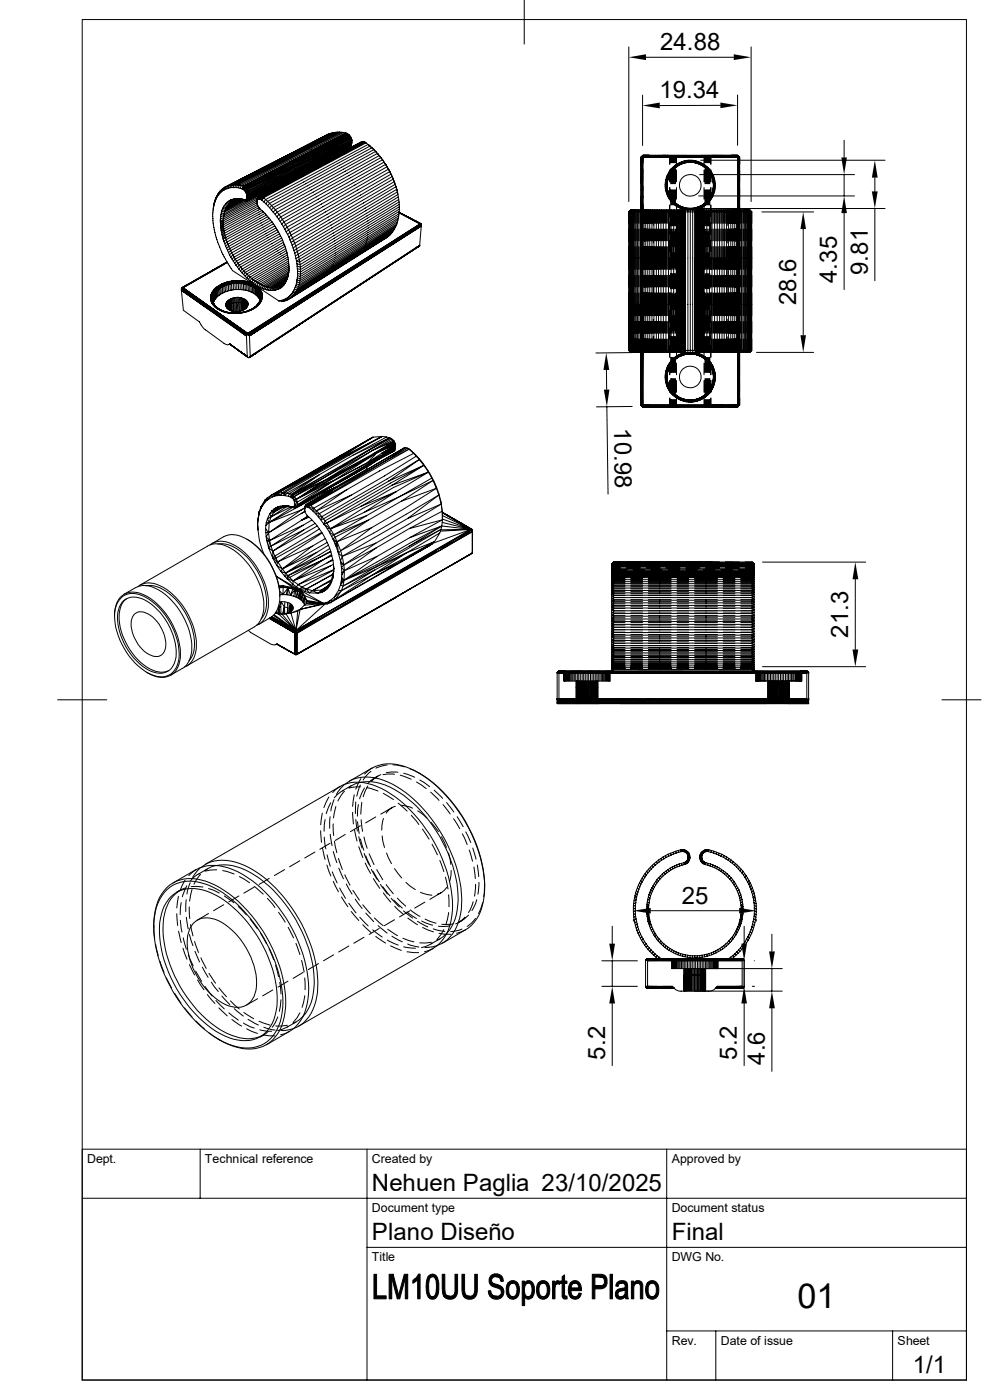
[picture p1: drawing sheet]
<svg xmlns="http://www.w3.org/2000/svg" width="210mm" height="297mm" viewBox="0 0 210 297" stroke-linecap="round" stroke-linejoin="round" font-family="sans-serif">
<defs><g id="words">
<text font-size="7.3" x="169.2" y="277.4">01</text>
<g font-size="5.1">
<text x="140" y="10.6">24.88</text>
<text x="139.9" y="20.9">19.34</text>
<text x="184.1" y="58.3" transform="rotate(-90 184.1 58.3)">9.81</text>
<text x="168.9" y="64.8" transform="rotate(-90 168.9 64.8)">28.6</text>
<text x="177.5" y="60" transform="rotate(-90 177.5 60)">4.35</text>
<text x="130.3" y="90.8" transform="rotate(89 130.3 90.8)">10.98</text>
<text x="179.9" y="135.3" transform="rotate(-90 179.9 135.3)">21.3</text>
<text x="144.6" y="191.7">25</text>
<text x="128.4" y="224.8" transform="rotate(-90 128.4 224.8)">5.2</text>
<text x="156.3" y="224.8" transform="rotate(-90 156.3 224.8)">5.2</text>
<text x="162.2" y="225.9" transform="rotate(-90 162.2 225.9)">4.6</text>
<text x="78.9" y="252.6">Nehuen Paglia 23/10/2025</text>
<text x="78.9" y="263.1">Plano Diseño</text>
<text x="142.5" y="263.1">Final</text>
<text x="193.6" y="291.4">1/1</text>
</g>
<g font-size="2.6">
<text x="18.5" y="246.7">Dept.</text>
<text x="43.5" y="246.7">Technical reference</text>
<text x="78.9" y="246.7">Created by</text>
<text x="142.5" y="246.7">Approved by</text>
<text x="78.9" y="257.1">Document type</text>
<text x="142.5" y="257.1">Document status</text>
<text x="78.9" y="267.5">Title</text>
<text x="142.5" y="267.5">DWG No.</text>
<text x="142.5" y="285.3">Rev.</text>
<text x="152.9" y="285.3">Date of issue</text>
<text x="190.4" y="285.3">Sheet</text>
</g>
</g></defs>
<g fill="none" stroke="#000" stroke-width=".21">
<path d="M17.4 4.1h187.6v288.7h-187.6zM111.2 0v9.4M133.4 9.9v32.9M137 12.1h18.7M159.3 9.9v32.9M47.5 39.9l-.3 .6M48.4 39.9l-.3 .1M48.8 39.8l-.4 .1M49.1 39.8h.7M49.1 39.8h-.3M49.8 39.8h.7M50.5 39.8l.4 .1"/>
<path d="M50.9 39.9l.4 .1M51.6 39.5h.1M51.6 39.5l-.3 .5M51.7 39.5l-.3 .6 .5-.5-.3 .5 .4-.4-.3 .6 .5-.5-.4 .5 .5-.3-.4 .5 .5-.4 .1 .2 21.8-11.4 .1 .2-.3-.4-21.7 11.4-.1-.1M55.9 35.6l-7.6 3.9 .3-.2-.2 .6M64.1 36.4l-11.3 6.1-.5-.3 .6 .1-.6-.2 .7 .1-.6-.2h.6l-.6-.1h.6M66.7 35.1l7.6-4.1-13.1 7M68.6 34.1l-21.1 11.3 .1-.4-.6-.2M68.7 34l-.2 .4M69.6 28.5l-21.9 11.2 .3-.1-.2 .6M69.9 28.4l-21.9 11.2 .3-.1-.2 .5M70.2 28.3l-21.6 11h.4l-.2 .5"/>
<path d="M70.6 28.2l-21.6 11.1 .3-.1-.2 .6M71 28.1l-21.7 11.1h.4l-.3 .6M71.3 28.1l-21.6 11.1h.3l-.2 .6M71.7 28l-21.7 11.2h.4l-.2 .6M72.1 28l-21.7 11.2 .4 .1-.3 .5M72.5 28.1l-21.7 11.2 .4 .1-.3 .5M72.9 28.1l-21.7 11.3 .4 .1M73.3 28.2h.1l-21.7 11.3M73.3 28.2a5.9 5.9 0 0 0-4 .5M73.3 28.2l-21.7 11.3M73.4 28.2l.2 .1M73.7 28.4l-.1-.1-21.7 11.3-.2-.1"/>
<path d="M73.9 28.5l.2 .2zM73.9 28.5l-.2-.1-21.7 11.3-.1-.1M74 28.6l.2 .2zM74 28.6l-.1-.1-21.7 11.3-.2-.1M74.3 29l-.3-.4-21.7 11.4-.1-.2M74.3 31l.1-.1-18.8 10.1-3 1.6h-.4M74.4 29.1l.1 .2zM74.4 29.3l-.1-.2-21.6 11.4-.2-.2-.5 .3M74.4 30.9l.1-.1-21.5 11.4M74.5 29.3v.1zM74.5 29.4l-.1-.1-21.7 11.3v-.1l-.6 .3 .6-.2-.5 .4 .6-.1-.5 .2h.6l-.6 .2 .7-.1-.6 .3 .6-.1v-.2M74.5 30.8v-.1l-21.5 11.5v-.2"/>
<path d="M74.5 29.4l.1 .2zM74.5 30.7l.1-.1-21.6 11.4v-.1M74.6 29.6l-.1-.2-21.7 11.5-.1-.3M74.6 30.2v-.2l-2.8 1.5-18.8 9.9v.2M74.6 29.7v-.2v.5v-.2l-21.6 11.4-.1-.1M74.6 29.8v-.2l-21.7 11.5-.1-.2M74.6 30.2l-21.6 11.5v-.1M74.6 30.3v.1l-21.6 11.5M74.6 30.2l-21.6 11.4M74.6 30.4v.2M76.8 30.1l-21.9 11.6-.1 .5M76.9 30l-21.8 11.6-.2 .6 .3-.6-.2 .6 .3-.5-.1 .5 .3-.5-.2 .6 .3-.6-.2 .7 .4-.5-.2-.2"/>
<path d="M77 30l-21.8 11.6M77.2 30.1l-21.7 11.6h-.2M77.3 30.1l-21.8 11.6M77.5 30.2l-18.4 9.8-3.3 1.9 .1 .1M77.6 30.3l-.6-.3-.3 .1-21.9 11.6M77.6 30.3l1.1 .9-.6-.6-21.8 11.7 .5 .4-.4 .5M77.6 30.3l-21.7 11.7M78.7 31.2l.4 .3-.6-.5-21.7 11.7 .4 .4-.4 .5M79.1 31.5l.4 .4-.6-.5-21.7 11.7 .4 .5-.4 .5M79.5 31.9l.3 .4-.5-.6-21.7 11.9 .4 .4-.4 .5M79.8 32.3l.4 .4-.5-.6-21.7 11.9 .4 .5-.4 .5M80.2 32.7l.4 .4-.5-.5-21.7 11.9 .4 .5-.4 .5"/>
<path d="M80.6 33.1l.3 .5-.5-.6-21.6 12 .4 .5-.5 .5M80.9 33.6l.4 .4-.5-.6-21.6 12.1 .4 .5-.5 .5M81.3 34l.3 .5-.5-.6-21.5 12.1 .3 .5-.5 .5M81.6 34.5l.3 .5-.5-.6-21.5 12.1 .3 .6-.4 .4M81.9 35l.3 .5-.4-.6-21.6 12.2 .4 .5-.5 .5M82.2 35.5l.3 .5-.4-.6-21.5 12.2 .3 .6-.5 .4M82.5 36l.3 .5-.4-.6-21.5 12.3 .3 .5-.5 .5M82.8 36.5l.2 .5-.3-.6-21.5 12.3 .3 .6-.5 .4M83 37l.3 .5-.4-.5-21.4 12.3 .3 .6-.5 .4M83.3 37.5l.2 .6-.3-.6-21.4 12.4 .3 .6-.6 .4M83.5 38.1l.2 .5-.3-.6-21.3 12.5 .2 .6-.5 .3M83.7 38.6l.2 .6-.3-.6-21.3 12.5 .2 .5-.5 .4"/>
<path d="M83.9 39.2l.1 .5-.2-.6-21.3 12.5 .2 .6-.5 .4M84 39.7l.2 .5-.2-.6-21.3 12.6 .2 .6-.5 .4M136 33.4l.1 1.2v-1.3l-.1 51.4M136 33.4v11.1zM136 33.4v5.5zM136 38.9v7.1M136.1 33.3v1.3zM136.1 34.6l-.1 51.3M136.1 34.6v51.3l.3 .4-.3-.4h.3M136.1 33.2v1.4zM136.2 33.1v1.5zM136.2 33.1v53"/>
<path d="M136.2 33.1h1.6l-1.6 .1 1.6 .1h-1.4M136.2 33.2l.1 1.4 .1-1.3-.1 1.3zM136.3 34.6v51.3M136.3 20.2v10.7M136.4 33.3l-.1 52.6M136.4 33.3v1.5M136.4 35.8v2.5M136.4 36v4.3M136.4 33l1.4 .1h-1.6h18.9l1.4 .2 .2-.2M136.4 33h1.4h-1.4l1.3 .1h-1.4h1.4h-1.5h1.5l-1.5 .1h1.5M136.4 33l-.2 .1M136.4 33l20.1 .1-1.4-.1"/>
<path d="M136.4 33.4l5.6-.1-2.2 .1M136.4 33.4h20.1M136.4 33.4v12.6M137.7 33.2l-1.3 .1M137.8 33h1.6zM137.8 33h-1.4h1.4M140.6 33l1.3 .1h-1.3M140.9 33h3.2M140.9 33.3h1.6h-6.1l20.1 .1M141.2 38.9l.1 .4M141.2 39.7l.1 .3M141.2 39.3v.4"/>
<path d="M141.2 38.6l.1 .7M141.3 39.7l.8 1.9-.2-.3M141.3 39.3v.4M141.3 38.3l-.1 .3 .3 1.4M141.3 39.7l.6 1.6-.1-.3M141.4 37.9l-.1 1.1 .2 1M141.5 37.5l-.1 .8 .1 1M141.5 39.7l.1 .3M141.5 39v.3M141.5 39.7l.1 .6v-.3M141.5 39.3v.4M141.6 37.2l-.2 .7 .1 1.1"/>
<path d="M141.6 38.3l-.1 .7M141.6 33l.4 .2v1.6M141.7 38l-.1 .3M141.8 36.9l-.2 .3-.1 1.8M141.9 33.1h-1.3l1.4 .1M141.9 36.6l-.3 1-.1 1.4M142 33.2l-1.4 .1M142 36.1v2.5M142 39.8v2.4M142.1 37l-.2 .4M142.1 33v1.8M142.1 36.1v2.5"/>
<path d="M142.1 39.8v2.4M142.2 36.3l-.4 .7-.2 1.7M142.3 33v1.5M142.3 35.8v3.2M142.4 36l-.4 .6-.4 1.7M142.4 36.5l-.2 .3M142.5 35.8a5.3 5.3 0 0 0-1 5.4 5.3 5.3 0 0 0 4.4 3.3v.5h-.5v29.3M142.5 35.8a5.3 5.3 0 0 1 8.5 .9 5.3 5.3 0 0 1-3.5 7.8h.5M142.5 33v1.5M142.5 35.8v3.2M142.6 35.7l-.4 .6-.5 1.7M142.7 33v1.5"/>
<path d="M142.7 35.8v3.2M142.8 35.5l-.6 .9-.5 1.6M142.8 35.9l-.2 .3M142.9 33v1.5M142.9 35.8v3.2M143.1 33v1.5M143.1 35.8v3.2M143.1 35.3l-.3 .2-.5 .9-.5 1.3M143.3 33v1.5M143.3 35.8v3.2M143.4 35.1l-.5 .4-.8 1.5M143.5 33v1.8"/>
<path d="M143.5 36.1v2.5M143.5 39.8v2.4M143.6 35.3l-.3 .2M143.7 34.8l-.8 .8-.8 1.4M144 34.7l-.6 .4-1 1.4M144.4 34.5l-.9 .6-1.1 1.4M144.7 34.4l-1.2 .8-.7 .7M145 34.2l-.9 .6-1.3 1.2M145.4 34.2l-1 .4-1.3 1.1M145.6 33h-6.2M145.6 33h1.6zM145.7 34.1l-1.3 .6-.8 .6"/>
<path d="M146.1 34.1l-1.4 .4-1.1 .8M146.1 34.4l-.3 .1 2-.2 .7 .2M146.4 34.4h-.3h1.3l1.4 .3M146.4 34.1l-1 .2-1.2 .7a5 5 0 0 0-2.7 4M146.8 34.4h-.4l1.7 .1 1 .3M146.8 34.1l-1 .1-1.6 .8 .3-.2M147.1 34.5l-.3-.1 1.3 .1 1.4 .6M147.2 34.1l-1.1 .1-1.6 .6 .3-.1M147.2 33h1.6zM147.4 34.5h-.3l1.4 .2 1.2 .6M147.5 34.2h-1.1l-1.6 .5 .3-.1M147.7 34.6l-.3-.1 2 .6 .6 .4"/>
<path d="M147.8 34.2h-1l-1.7 .4 .3-.1M148.1 34.7l-.4-.1 1.7 .5 .9 .6M148.2 34.4l-1.1-.2-1.7 .3h.4M148.4 34.8l-.3-.1 1.3 .5 .8 .6M148.4 37h32.9M148.6 34h39.1M149.3 35.3l1.1 .8 .6 .9-.1-.4M149.3 35.3l1.4 1M149.3 35.3l-.3-.2a5 5 0 0 1 2.3 3.9M149.4 33v1.8M149.4 36.1v2.5M149.4 39.8v2.4"/>
<path d="M149.5 35.5l1.1 .9 .6 .9-.1-.4M149.6 33v1.5M149.6 35.8v3.2M149.8 35.7l.2 .2M149.8 33v1.5M149.8 35.8v3.2M150 33v1.5M150 35.8v3.2M150 35.9l.5 .5M150 36l.5 .4M150.2 35.8l.3 .2M150.2 33v1.5"/>
<path d="M150.2 35.8v3.2M150.2 36.2l.5 .5M150.4 33h3.1M150.4 33v1.5M150.4 35.8v3.2M150.5 36.5l.2 .2M150.5 36.4l.2 .3M150.6 33v1.5M150.6 35.8v3.2M150.6 36.8l.2 .2M150.7 36.3l.2 .3M150.7 36.7l.9 1.6-.1-.4"/>
<path d="M150.7 36.7l.3 .6M150.7 36.7l.7 1.2v-.4M150.7 36.3l-.8-.7-1.5-.8 1.2 .6 1.1 .9M150.7 36.7l.6 .9v-.4M150.7 33v1.8M150.7 36.1v2.5M150.7 39.8v2.4M150.8 37l.2 .3M150.8 37l.3 .7M150.8 33.3v1.5M150.8 36.1v2.5M150.8 39.8v2.4"/>
<path d="M150.8 33.2h1.5l-1.5 .1M150.9 37.4l.2 .3M151 37.3l.6 1.3v-.3M151 37.3l.7 1.6-.1-.3M151 37.7l.2 .3M151.1 37.7l.3 .6M151.1 37.7l.2 .6M151.2 33h1.1zM151.2 38l.2 .7M151.2 38l.1 .3M151.2 33l-.3 .1-.1 .2M151.3 38.3v.4"/>
<path d="M151.3 38.3l.1 1M151.3 38.7l.1 .3M151.3 38.7l.1 1.3M151.3 38.3l.3 1M151.3 39.7l.1-.4v.4M151.3 39.7l-.1 1.3-.5 1.3M151.3 39.3v1.7l-.4 1M151.3 39.7h.1M151.3 39.3h.1M151.3 39v.3M151.3 39.7v.3M151.4 39l-.1 1"/>
<path d="M151.4 38.3l.2 1 .1-.4M151.4 38.7l.2 .6M151.6 39.7l-.3 .6M151.6 39.3v.4M151.6 39.7l-.2 .6M151.7 39.3v.4M152.3 33l-1.4 .1h1.4h-1.4M152.3 33.1l-1.4 .1M152.3 33.3l-1.5 .1h2.2M152.8 22.4h-12.8M155 33l1.6 .1h-1.4M155.1 33.3h1.4z"/>
<path d="M155.1 33h1.4zM155.1 33.1h1.5zM155.1 33.1h1.6zM155.1 33h.1M155.1 33h-6.3h7.7h-20.1M155.1 33.3h1.4M155.2 33.1h1.4h-1.4l1.4 .1-2.3 .2M155.2 33.2h-17.5M155.2 33.1h-17.5M155.2 33.3h-12.7l14 .1M156.5 33.4v13.4M156.5 20.2v10.6"/>
<path d="M156.5 33.4v52.5M156.5 33.3v13.5M156.6 34.7v49.9M156.7 33.1v51.5l-.1 1.5v-1.5l-.1 1.4M156.7 33.1v1.6l-.1-1.5v1.5l-.1-1.4M156.7 33.2v1.5zM156.7 34.7v49.9M156.8 33.3v1.4zM156.8 34.7v9.8M156.8 33.4l.1 1.3zM156.8 39.4v12.5M156.9 37.8v3.1"/>
<path d="M156.9 34.7l-.1-1.4v10.8M156.9 34.8v-1.4v1.6M156.9 33.4v16.5M179.1 29.8v3.6M179.1 37v4.6M185.6 37.7v2.9M43 58.5l-4.5 2.6M44.1 58l-4.5 2.5M45.2 57.3l-1.1 .7M45.3 44.2a19 19 0 0 0 3.1 11.8l.9 1.4 4.1 2.7M45.3 43.5v.7M45.4 43.3l-.1 .9"/>
<path d="M45.4 43.1l-.1 .6M45.5 42.8l-.1 .5M45.6 43l-.2 .3M45.6 42.4v.6M45.8 42l-.1 .6M45.8 42.3l-.2 .7M45.9 41.7l-.1 .6M46 42l-.2 .3M46.1 41.4l-.1 .6M46.1 41.7l-.1 .3M46.3 41.1l-.2 .6M46.3 41.4l-.2 .3"/>
<path d="M46.5 40.8l-.2 .6M46.5 41.1l-.2 .3M46.7 40.5l-.2 .6M46.7 46.7l.7 .2-.7 .2 .7 .2-.6 .2 .6 .2-.6 .3 .6 .1-.6 .3 .7 .2-.6 .3 .6 .1-.5 .3 .6 .2-.5 .3 .7 .2-.6 .2 .7 .2-.6 .3M46.7 46.7l.1 1.7 .5 2.3M46.9 45.5l-.2 1.2M46.9 45.1v.4M46.9 40.3l-.1 .6M47 40.7l-.5 .4M47 44.8l-.1 .3M47.2 44.4l-.2 .4M47.2 40.1l-.2 .6"/>
<path d="M47.2 40.5l-.2 .2M47.3 56.1l.9-.5-4.2 2.4M47.3 56.1l-2.2 1.2M47.3 50.7l.2 .5M47.4 43.9l-.2 .5M47.5 51.2l.2 .5M47.5 40.3l.2-.6a5.7 5.7 0 0 0-2.5 4.9M47.5 40.3l-.3 .2M47.6 43.6l-.2 .3M47.7 51.7l.1 .5M47.8 43.3l-.2 .3M47.8 60l-1.1 .7-.8 .9h.2"/>
<path d="M47.8 52.2l.5 .9M48 43.1l-.2 .2M48.1 40l-.6 .3M48.2 59.9l-.9 .4-1.2 1.2 .3-.1M48.2 42.9l-.2 .2M48.2 55.6l-.9 .5M48.2 55.7l-9.5 5.4 .9 .6-.9-.6 .9 .7M48.2 55.6l-8.5 4.9M48.3 53.1l.2 .5M48.4 42.7l-.2 .2M48.5 53.6l.2 .5M48.5 59.8l-.9 .4-1 .9"/>
<path d="M48.6 42.6l-.2 .1M48.7 54.1l.2 .4M48.9 59.7l-1.3 .6-.5 .4M48.9 42.4l-.3 .2M48.9 54.5l.3 .4M48.9 42.4l.5 .3M49.2 59.6l-1 .4-1.1 .7M49.2 42.3l-.3 .1M49.2 42.3l.5 .2M49.2 54.9l.3 .5M49.4 42.7l-.3 .1 .3-.1M49.5 55.4l.3 .4"/>
<path d="M49.5 42.2l.5 .3M49.6 59.6l-1.4 .5-1 .8 1.1-.6 1.3-.2h3l1.2 .3a3.3 3.3 0 0 0-2.8-.3l-.4-.1M49.7 42.5l-.8 .5 .2-.2-.5-.2M49.8 42.2l-.6 .1M49.8 55.8l.3 .5M49.8 42.2l.4 .2M49.9 59.6l-1 .2-1.2 .7M50 42.5l-1.3 .6 .2-.1-.5-.3M50.1 42.1h.3M50.1 42.1l-.3 .1M50.1 56.3l.3 .4M50.1 42.1l.4 .3"/>
<path d="M50.3 42.4l-1.8 .9 .2-.2-.5-.2M50.3 59.6h-.7l-1.9 .9M50.4 56.7l2 2.3M50.4 42.1l1 .1M50.4 42.1l.4 .3M50.6 42.4l-2.3 1.2 .2-.3-.5-.2M50.7 59.6l-1.1 .1-1.3 .6M50.8 42.2l.4 .2M50.9 42.4l-2.8 1.4 .2-.2-.5-.3M51 59.6l-1 .1-1.7 .6M51.1 42.2l.4 .2M51.2 42.4l-3.2 1.7 .1-.3-.5-.2"/>
<path d="M51.3 40a1.59 1.59 0 0 1 .8 2.3h-.3M51.4 59.6h-.8l-2 .6M51.4 42.2l.4 .1M51.4 42.2l.5 .3M51.6 42.4l-3.8 2 .2-.3-.6-.2M51.7 59.6l-1.1 .1-1.3 .4M51.8 42.3l.4 .3M51.9 42.5a3.6 3.6 0 0 0-2.5 .2M51.9 42.5l-4.2 2.2 .1-.3-.5-.2M51.9 42.5l.3 .1M52.1 59.7h-1.1l-1.7 .4M52.2 42.6l-4.6 2.4 .1-.3-.5-.3"/>
<path d="M52.4 59l1 .9M52.4 41.7h.6v.2M52.4 41.6h.6M52.4 59.8l-.7-.1-2.1 .4M52.7 42.5h.1l-.6-.2 .5 .2-.7-.1 .5 .2-.6-.2 .4 .2M52.7 59.9l-1-.1-1.7 .3M53 60l-1-.2-1.7 .2M53.4 59.9l.4 .2M54.5 42.6l-7.1 3.9v-.4l-.6-.2M54.5 43l-7.1 3.9v-.4l-.6-.2M54.6 42.2l-7.2 3.9 .1-.4-.6-.2M54.6 43.4l-7.2 3.9v-.4"/>
<path d="M54.7 41.8l-7.2 3.9v-.3l-.6-.3M54.8 43.7l-7.4 4v-.4M54.8 41.7l-.1 .7v-.5l-.1 .6v-.5v.6v-.4l-.1 .5 .1-.5zM54.9 44.1l-7.5 4v-.4M55.2 44.4l-7.7 4.2-.1-.5M55.2 44.4a18.1 18.1 0 0 1 6.1 12.2M55.5 42.5a.61 .61 0 0 0-.8-.2 .61 .61 0 0 0-.2 .8l.4 .9 .3 .4M55.5 44.7l-8 4.3v-.4M55.5 42.5l.9 .7M55.8 40.9l-3 1.5 .1-.1M55.9 45l-8.3 4.5-.1-.5M55.9 42l.4 .3-.3 .5"/>
<path d="M55.9 42l-.4 .5M56.2 45.3l-8.4 4.7-.2-.5M56.4 43.2l.8 .9M56.5 45.6l-8.6 4.8-.1-.4M56.8 46l-8.8 4.8-.1-.4M57.1 46.4l-8.9 5-.2-.6-.5 .4M57.2 44.1l.8 .9M57.4 46.7l-9.1 5.1-.1-.4-.5 .3M57.7 47.1l-9.2 5.2-.2-.5-.5 .4M58 45l.4 .5M58 47.5l-9.3 5.2-.2-.4-.5 .3M58.3 47.9l-9.4 5.3-.2-.5-.4 .4"/>
<path d="M58.4 45.5l.3 .5M58.5 48.3l-9.4 5.3-.2-.4-.4 .4M58.7 46l.4 .5M58.8 48.8l-9.4 5.3-.3-.5-.4 .5M59.1 49.2l-9.4 5.4-.3-.5-.5 .4M59.1 46.5l.7 1M59.3 49.6l-9.4 5.4-.2-.4-.5 .3M59.5 50l-9.3 5.4-.3-.4-.4 .4M59.7 50.5l-9.2 5.3-.3-.4-.4 .4M59.8 47.5l.3 .6M59.9 50.9l-9.1 5.4-.3-.5-.4 .5M60.1 51.4l-9 5.2-.3-.3-.4 .4"/>
<path d="M60.1 48.1l1.2 2.2M60.3 51.9l-8.9 5.2-.3-.5-.4 .5M60.5 52.3l-8.8 5.1-.3-.3-.4 .4M60.6 59.9l.1-.6-2.9 1.7h-.3l-.2 .6M60.6 52.7l-8.6 5.1-.3-.4-.3 .5M60.7 53.2l-8.3 4.9-.4-.3-.3 .5M60.7 59.6l-.3 .6M60.8 59l-3.3 2h-.3l-.3 .6M60.8 59l-.1 .6M60.9 53.6l-8.2 4.9-.3-.4-.4 .5M60.9 59.3l-.2 .3M61 54.1l-8 4.7-.3-.3-.3 .5"/>
<path d="M61 58.7l-3.8 2.3-.3-.1-.3 .6M61 54.5l-7.6 4.6-.4-.3-.3 .5M61 58.4l-4.1 2.5-.4-.1-.2 .6M61.1 54.9l-7.4 4.5-.3-.3-.4 .5M61.1 58l-4.6 2.8-.3-.1-.3 .6M61.2 55.4l-7.1 4.2-.4-.2-.3 .5M61.2 57.7l-5 3-.4-.1-.2 .5M61.3 55.8l-6.9 4.1-.3-.3-.3 .5M61.3 57.3l-5.5 3.3-.3-.1-.3 .5M61.3 56.2l-6.5 3.9-.4-.2-.3 .5M61.3 56.6l-6.1 3.7-.4-.2-.3 .5M61.3 56.9l-5.8 3.6-.3-.2-.3 .5"/>
<path d="M61.3 56.8a4.2 4.2 0 0 1-2 3.9l-.2 .6M61.3 56.9v.9l-.1-.2-.3 1.7M61.3 50.3l.2 .6M61.3 56.6v.4M61.3 57v.8l-.4 1.5M61.5 50.9l.3 .5M61.8 51.4l.4 1.2M62.2 52.6l.3 1.1M62.5 53.7l.3 1.2M62.8 54.9l.2 1.1M62.9 59.8v.4M63 56l.1 1.5"/>
<path d="M63 59.4l-.1 .4M63.1 58.9l-.1 .5M63.1 57.5v1M63.1 58.5v.4M75.8 54.3l-14.3 9.1-.5-.2M78.5 59.1l-2 1.3M78.5 59.1l-1 .6M78.5 59l-6.2 4M79.5 58.4l-1 .7M81.5 57.1l-3 2M82.3 50.2l-21.1 13.3-.5-.2M82.4 56.5l-7.9 5.2 14.5-9.6-35.9 23.5"/>
<path d="M82.5 50l-20.7 13.2-.6-.2M82.8 49.8l-20.8 13.1-.5-.2M83 49.5l-20.8 13.2-.5-.2M83.3 49.2l-20.6 12.9-.3 .3-.5-.1M83.5 48.9l-20.6 12.9-.2 .3-.6-.1M83.7 48.6l-20.7 12.9-.1 .3-.6-.1M83.9 48.2l-20.7 13-.2 .3-.6-.2M84 47.9l-20.7 12.9-.1 .4-.6-.2M84.2 40.2l.1 .6-.1-.6-21.3 12.6 .2 .5-.6 .4M84.2 47.5l-20.7 12.9-.2 .4-.6-.2M84.3 40.8l.1 .5-.1-.6-21.2 12.6 .1 .6-.5 .4M84.3 47.1l-20.8 12.9v.4l-.6-.2"/>
<path d="M84.4 41.3l.1 .5zM84.4 41.3l-21.2 12.6 .2 .6-.6 .4M84.4 46.7l-20.8 12.9-.1 .4-.6-.2M84.5 46.2l-20.8 12.9-.1 .5-.6-.2M84.6 42.3l-21.1 12.7 .1 .6-.7-.2 .6-.4-.1-.5 21.1-12.7a9.1 9.1 0 0 1-1.7 8l-.8 .7M84.6 45.8l-20.9 12.9v.4l-.6-.2M84.7 42.8l-21.1 12.8 .1 .5-.7-.1M84.7 45.3l-20.9 12.9-.1 .5-.6-.2M84.7 43.3l-21 12.8v.6l-.7-.2M84.7 43.9l-21 12.8 .1 .5-.7-.2M84.7 44.4l-20.9 12.8v.5l-.7-.2M84.7 44.8l-20.9 12.9v.5l-.7-.2"/>
<path d="M85.4 54.6l-5.9 3.8M86.4 53.9l-6.9 4.4M86.4 49.2l-33.8 21.5M87.3 53.3l-1 .6M87.6 49l-25.2 16.1M87.6 49l-17.3 11.1M88.2 46.9l1 .6zM88.2 52.6l.8-.5-1.7 1.2M88.2 52.7l-2.9 1.9M88.2 46.9l1.2 .6M88.3 48l-.9 .6M88.4 48.1l-34.6 22"/>
<path d="M88.5 48.2l.9-.6zM88.5 48.2l-22.8 14.5M88.5 48.3l.9-.6zM88.5 48.2l-19.4 12.4M88.6 48.3l.8-.5zM88.6 48.4l.8-.5zM88.6 48.3l-1 .7M88.6 48.4l-1 .6M89 52.1l-.8 .6M89 52.2l-4.5 3M89 52v.2M89 52.2h.1"/>
<path d="M89.1 47.5l-4.4-2.4 4.4 2.4-36.5 23.2M89.2 47.5l-4.5-2.5 4.7 2.5M89.2 47.5l-.9 .5 1-.5-.9 .6 1-.6M89.2 47.5l-36.6 23.2M89.4 47.5l-29.5 18.8-7.3 4.5M89.4 47.8l-35.6 22.4M89.4 47.9l-.8 .5M89.4 48l-.4 4-35.9 23.6M133.4 48.6v2.5M133.4 52.3v4.9M133.4 58.4v2.5M133.4 45l.4-.5z"/>
<path d="M133.4 45v9.7zM133.4 54.7v9.9zM133.4 45l.5-.5zM133.4 45v22M133.4 45l.4-.5-.4 .5v2.4M133.5 48.6v2.5M133.5 52.3v4.9M133.5 58.4v2.5M133.6 45v22M133.7 48.6v2.5M133.7 52.3v4.9M133.7 58.4v2.5"/>
<path d="M133.8 47.4v-2.4l.4-.5-.5 .5h.2v29.3h.1l.4 .5M133.8 48.6v2.5M133.8 52.3v4.9M133.8 58.4v2.5M133.9 44.5l-.4 .5v2.4M133.9 44.5l-.5 .5M134 48.6v2.5M134 52.3v4.9M134 58.4v2.5M134.1 44.5l-.5 .5h.1v29.3l.5 .5-.4-.5v-2.4M134.1 44.5l-.6 .5 .1 29.3 .5 .5-.6-.5v-9.7M134.1 44.5l-.4 .5v2.4"/>
<path d="M134.2 48.6v2.5M134.2 52.3v4.9M134.2 58.4v2.5M134.3 44.5l-.3 .5v2.4M134.4 44.5h-.2l-.3 .5h.1v29.3h.2l.3 .5M134.4 48.6v2.5M134.4 52.3v4.9M134.4 58.4v2.5M134.5 44.5l-.3 .5v2.4M134.5 44.5h-.1l-.4 .5h.2v29.3h.3l.2 .5M134.6 48.6v2.5M134.6 52.3v4.9"/>
<path d="M134.6 58.4v2.5M134.7 44.5l-.3 .5v2.4M134.7 44.5h-.2l-.3 .5h.3v29.3h.2l.3 .5M134.9 48.6v2.5M134.9 52.3v4.9M134.9 58.4v2.5M134.9 44.5l-.3 .5v2.4M135 44.5h-.3l-.2 .5h.2v29.3h.3l.2 .5M135.1 48.6v2.5M135.1 52.3v4.9M135.1 58.4v2.5M135.2 44.5l-.3 .5v2.4"/>
<path d="M135.2 44.5h-.2l-.3 .5h.3v29.3h.3l.2 .5M135.5 48.6v2.5M135.5 52.3v4.9M135.5 58.4v2.5M135.5 44.5l-.4 .5v2.4M135.5 44.5h-.3l-.2 .5h.3v29.3h.3l.2 .5M135.8 48.6v2.5M135.8 52.3v4.9M135.8 58.4v2.5M135.8 44.5l-.3 .5v2.4M135.8 44.5h-.3l-.2 .5h.3v29.3h.3l.2 .5M136 44.5v3"/>
<path d="M136 47.2v17.4M136.1 59.6l-.1 9.1M136.1 44.5l-.3 .5v2.4M136.1 44.5h-.3l-.2 .5h.3v29.3h.3l.2 .5 .4-.5v-2.4M136.1 58.4v2.5M136.2 45h-.3l.2-.5h.3l.4 .5v2.4M136.3 44.5l.3 .5-.4-.5 .4 .5-.4-.5 .5 .5-.5-.5 .5 .5-.4-.5 .4 .5-.3-.5 .5 .5-.4-.5 .6 .5-.3-.5h-.4l-.2 .5h.4v22M136.3 58.1v3.1M136.4 41.6v2.9l-.3 .5M136.4 44.5l.3 .5v2.4M136.4 47.2v2.5M136.4 51v2.4"/>
<path d="M136.4 54.7v2.4M136.4 58.4v2.5M136.5 48.6v2.5M136.5 52.3v4.9M136.5 58.4v2.5M136.6 44.5l.3 .5M136.7 45v2.4M136.7 48.6v2.5M136.7 52.3v4.8M136.7 58.4v2.5M136.7 44.5l.3 .5v2.4M136.8 44.5l-.3 .5v2.4"/>
<path d="M136.8 48.6v2.5M136.8 52.3v4.8M136.8 58.4v2.5M136.9 45v2.4M136.9 48.6v2.5M136.9 52.3v4.9M136.9 58.4v2.5M136.9 44.5l.3 .5v2.4M137 44.5l.3 .5M137 48.6v2.5M137 52.3v4.8M137 58.4v2.5"/>
<path d="M137.1 44.5l.3 .5M137.1 45v2.4M137.1 48.6v2.5M137.1 52.3v4.8M137.1 58.4v2.5M137.2 44.5l-.3 .5M137.2 48.6v2.5M137.2 52.3v4.8M137.2 58.4v2.5M137.3 45v2.4M137.3 48.6v2.5M137.3 52.3v4.9"/>
<path d="M137.3 58.4v2.5M137.3 44.5l.3 .5v2.4M137.4 45v22M137.5 44.5l.2 .5M137.5 47.4v-2.4l-.3-.5h-.4l-.2 .5h.4v22M137.5 48.6v2.5M137.5 52.3v4.8M137.5 58.4v2.5M137.5 44.5l-.2 .5M137.6 48.6v2.5M137.6 52.3v4.8M137.6 58.4v2.5"/>
<path d="M137.7 44.5l.3 .5v2.4M137.7 45v2.4M137.7 48.6v2.5M137.7 52.3v4.9M137.7 58.4v2.5M137.8 45h-.4l.2-.5h.4l.2 .5v2.4M137.8 45l-.2-.5h-.4l-.2 .5h.4M137.8 44.5l.3 .5M137.8 45v22M138 44.5l-.3 .5M138 48.6v2.5M138 52.3v4.8"/>
<path d="M138 58.4v2.5M138.1 44.5l.3 .5v2.4M138.1 45v2.4M138.1 48.6v2.5M138.1 52.3v4.9M138.1 58.4v2.5M138.2 48.6v2.5M138.2 52.3v4.8M138.2 58.4v2.5M138.3 44.5l.2 .5v2.4M138.4 48.6v2.5M138.4 52.3v4.8"/>
<path d="M138.4 58.4v2.5M138.4 44.5l-.3 .5M138.4 44.5l.3 .5v2.4M138.5 44.5h-.5l-.2 .5h.5v29.3h.4l.2 .5M138.5 48.6v2.5M138.5 52.3v4.8M138.5 58.4v2.5M138.6 45v2.8M138.6 49.1v2.5M138.6 52.8v2.5M138.6 56.6v2.4M138.6 44.5l.3 .5v2.4"/>
<path d="M138.7 48.6v2.5M138.7 52.3v4.8M138.7 58.4v2.5M138.8 44.5l.2 .5v2.4M138.9 48.6v2.5M138.9 52.3v4.8M138.9 58.4v2.5M138.9 44.5l-.3 .5 .7-.5 .2 .5v2.4M138.9 44.5h-.4l-.2 .5h.4v29.3h.5M139 44.5l.2 .5M139 48.6v2.5M139 52.3v4.8"/>
<path d="M139 58.4v2.5M139.1 44.5l.3 .5v2.4M139.2 45v22M139.4 48.6v2.5M139.4 52.3v4.8M139.4 58.4v2.5M139.4 44.5h-.5l-.2 .5h.5M139.5 44.5l.2 .5v2.4M139.5 48.6v2.5M139.5 52.3v4.8M139.5 58.4v2.5M139.7 44.5l.2 .5v2.4"/>
<path d="M139.7 48.6v2.5M139.7 52.3v4.8M139.7 58.4v2.5M139.9 44.5h-.5l-.2 .5h.5v29.3h.5l.1 .5 .2-.5v-2.4M139.9 44.5l.2 .5v2.4M139.9 48.6v2.5M139.9 52.3v4.8M139.9 58.4v2.5M140.1 44.5l.2 .5v2.4M140.1 48.6v2.5M140.1 52.3v4.8M140.1 58.4v2.5"/>
<path d="M140.3 48.6v2.5M140.3 52.3v4.8M140.3 58.4v2.5M140.5 47.4v-2.4l-.2-.5h-.4l-.2 .5h.5v29.3h.5M140.5 48.6v2.5M140.5 52.3v4.8M140.5 58.4v2.5M140.5 44.5l.2 .5M140.7 45v22M140.8 44.5l.1 .5v2.4M140.9 44.5h-.6l-.1 .5h.5M140.9 48.6v2.5"/>
<path d="M140.9 52.3v4.8M140.9 58.4v2.5M141 44.5l.1 .5v2.4M141.1 48.6v2.5M141.1 52.3v4.8M141.1 58.4v2.5M141.2 44.5l.2 .5v2.4M141.2 40l.6 1.3 .8 1.1-.2-.2M141.3 40l.9 1.9-.1-.3M141.3 40l.3 1 .8 1.2-.2-.3M141.3 40.4l.4 1 1.1 1.3-.2-.3M141.4 48.6v2.5"/>
<path d="M141.4 52.3v4.8M141.4 58.4v2.5M141.4 44.5h-.5l-.2 .5h.6v29.3h.5M141.4 40.7l.7 1.3 1 .9-.3-.2M141.4 44.5l.2 .5v2.4M141.5 40l.3 1-.1-.4M141.5 41.1l.8 1.1 1 .9-.2-.2M141.5 40l.2 .6-.1-.3M141.6 48.6v2.5M141.6 52.3v4.8M141.6 58.4v2.5M141.6 41.4l.9 1.1 1.4 1-1.4-1-.7-.8"/>
<path d="M141.6 44.5l.2 .5M141.8 45h-.5l.1-.5h.5l.1 2.9M141.8 45v22M141.9 42l.8 .8a5.2 5.2 0 0 0 5.7 1M142 48.6v2.5M142 52.3v4.8M142 58.4v2.5M142 43.5v2.5M142 47.2v2.5M142 51v2.4M142 54.7v2.4M142.1 44.5l.1 .5v2.4"/>
<path d="M142.1 43.5v2.5M142.1 47.2v2.5M142.1 51v2.4M142.1 54.7v2.4M142.1 58.4v2.5M142.2 42.3l.7 .8 1.6 .7M142.2 48.6v2.5M142.2 52.3v4.8M142.2 58.4v2.5M142.3 40.3v3.2M142.3 44.7v3.2M142.3 49.1v3.3"/>
<path d="M142.3 53.6v3.2M142.3 58v3.3M142.4 42.6l.5 .5 1.2 .6M142.4 44.5l.1 .5M142.5 44.5h-.6l-.1 .5h.6v29.3h.5M142.5 40.3v3.2M142.5 44.7v3.2M142.5 48.6v8.5M142.5 58v3.3M142.6 42.9l.6 .4 .9 .5M142.6 44.5l.1 .5v2.4M142.7 40.3v3.2"/>
<path d="M142.7 44.7v3.2M142.7 49.1v3.3M142.7 53.6v3.2M142.7 58v3.3M142.7 48.6v2.5M142.7 52.3v4.8M142.7 58.4v2.5M142.8 43.1l.6 .5 2 .5M142.8 44.5l.1 .5M142.9 40.3v3.2M142.9 44.7v3.2M142.9 49.1v3.3"/>
<path d="M142.9 53.6v3.2M142.9 58v3.3M142.9 54.7v19.6h.6M142.9 45v12.1M142.9 58.4v2.5M143 44.5h-.5l-.1 .5h.5M143.1 44.5l.1 .5v2.4M143.1 40.3v3.2M143.1 44.7v3.2M143.1 49.1v3.3M143.1 53.6v3.2M143.1 58v3.3"/>
<path d="M143.1 43.4l1.3 .5M143.2 48.6v2.5M143.2 52.3v4.8M143.2 58.4v2.5M143.3 40.3v3.2M143.3 44.7v3.2M143.3 49.1v3.3M143.3 53.6v3.2M143.3 58v3.3M143.3 44.5l.1 2.9M143.3 43.1l.3 .2M143.4 43.6l1 .4"/>
<path d="M143.4 48.6v2.5M143.4 52.3v4.8M143.4 58.4v2.5M143.5 45h.2v4.1M143.5 45l.1-.5h.1v.5M143.5 45v29.3M143.5 43.5v2.5M143.5 47.2v2.5M143.5 51v2.4M143.5 54.7v2.4M143.5 58.4v2.5M143.6 44.5h-.6l-.1 .5h.6"/>
<path d="M143.6 44.5l.1 .5M143.7 45v2.4M143.7 48.6v25.7M143.7 45h.1M143.7 44.5h.2l-.1 .5zM143.7 43.8l.7 .3M143.8 44.5l.1 2.9M143.9 44.5h.2v.5zM143.9 48.6v2.5M143.9 52.3v4.8M143.9 58.4v2.5M144 44l2.4 .2"/>
<path d="M144.1 44.5h.1l.1 .5zM144.1 45h-.3v29.3h-.1M144.1 44.5l.1 3.3M144.1 43.8l.7 .1M144.1 43.7l.4 .1M144.2 49.1v2.5M144.2 52.8v2.5M144.2 56.6v2.4M144.2 44.5h.2v.5zM144.2 44.5l.3 .5-.1-.5 .3 .5-.2-.5 .5 .5v29.3l-.3 .5 .2-.5-.4 .5 .2-.5-.3 .5 .1-.5-.3 .5 .2-.5v-29.3zM144.3 45h-.2v29.3h-.3M144.4 44.1l1 .3-.7-.1"/>
<path d="M144.4 44.1l2 .1M144.4 44.5v2.9M144.4 44l1.4 .2M144.4 43.9l1.4 .3M144.4 48.6v2.5M144.4 52.3v4.8M144.4 58.4v2.5M144.4 45h-.1v29.3h-.2M144.5 43.8l.3 .1M144.5 44.5h-.1l.2 .5h-.2v29.3h-.1M144.5 45v29.3M144.7 44.5l.4 .5z"/>
<path d="M144.7 45v29.3M144.8 44.5l.4 .5zM144.8 43.9l.3 .1M144.9 44.5l.4 .5zM144.9 44.5v30.3M144.9 44.5l.5 .5zM144.9 44.5h.5v.5M145 44.4l1.1 .1M145.1 49.1v-4.1h.1l.1 29.3M145.1 45h-.2v29.3h-.1l-.3 .5M145.1 45l-.3-.5 .6 .5M145.1 45v29.3"/>
<path d="M145.3 45l-.1 4.1M145.3 45v29.3M145.3 45v4.1l.1-4.1M145.4 45v7.3M145.4 45v29.3M145.4 44.3l.7 .2zM145.8 44.3l.3 .1zM145.8 44.2h.3M145.9 44.5h.5v.5h-.5v29.3h-.5v.5a5.3 5.3 0 0 0-3.4 8.2 5.3 5.3 0 0 0 8.9 0 5.3 5.3 0 0 0-3.4-8.2v-.5M146.1 44.4h.3M146.4 44.5h.5v.5h-.5v29.3h-.5v.5M146.4 44.4h.4"/>
<path d="M146.4 44.4l-.3-.1 .7 .1M146.8 44.4l-.7 .1M146.8 44.4l.3-.1-.7 .2M146.8 44.2l.6-.1zM146.8 44.2h-.4M146.9 44.5h.6l-.1 .5h-.5v29.3h-.5v.5l-1 .2-1.2 .6 .3-.1M146.9 44.5h.3M147.2 44.5l.3-.1zM147.2 44.4l.6-.2h-1.4l1.1 .1-.7 .2h.1M147.5 45l.4-.5-.4 .5M147.5 45l.6-.5-.4 .5v29.3l.4 .5-.6-.5M147.5 45v8.3"/>
<path d="M147.5 45l-.1 29.3h-.5v.5M147.5 45v29.3M147.6 45v29.3l.1-4.2M147.6 52.3v7.3M147.7 45l.4-.5-.4 .5h.1M147.7 45v29.3h.1v-29.3M147.8 45l.4-.5-.4 .5h.1v29.3h-.1M148 44.5l-.4 .5M148 44.5l-.5 .5M148 48.6v2.5M148 52.3v4.8M148 58.4v2.5"/>
<path d="M148 44.5l-.3 .5M148 44.5v2.9M148 45v29.3M148.1 44l-.7 .1M148.2 44.2l-.7 .2h.3M148.2 44.2l-.4 .2M148.2 45v29.3M148.2 44.2v.1M148.2 44.5l-.2 .5 .3-.5-.1 .5 .3-.5-.2 .5 .3-.5-.1 .5v29.3l.1 .5-.3-.5 .2 .5-.3-.5 .1 .5-.4-.5v-29.3zM148.2 44.3l-.4 .1M148.2 41.6h33.1M148.3 44.5l-.4 .5h.2v29.3h-.2l.3 .5-.4-.5 .3 .5-.6-.5 .4 .5"/>
<path d="M148.3 45v29.3M148.4 43.8l-.7 .2M148.4 45l.1-.5h.1l-.2 .5h.2M148.4 45h-.1l.2-.5h-.2l-.2 .5h.2v29.3h-.2l.2 .5M148.5 44l-1.1 .2M148.5 44l-.3 .2M148.5 43.9l-1.4 .3M148.5 45v25.7M148.5 44.5v.5M148.6 45v-.5h.2l-.2 .5h.2M148.6 45v29.3h-.2M148.6 44.2h39.1"/>
<path d="M148.7 49.1v2.5M148.7 52.8v2.5M148.7 56.6v2.4M148.7 43.7h.1M148.7 43.8l-.6 .2M148.7 43.7l-.6 .2M148.7 43.7l-.3 .1M148.8 44.5l-.1 3.3M148.8 45v-.5h.2l-.2 .5h.2M148.8 45v29.3h-.2M148.8 44l-.3 .1M149 43.5l-.3 .2"/>
<path d="M149 43.5l.3-.2-.3 .2M149 48.6v2.5M149 52.3v4.8M149 58.4v2.5M149 43.5h.1M149 45v-.5h.1l-.1 .5h.2M149 45v29.3h-.2M149 43.6l-.3 .2M149 44.5v2.9M149.1 43.7l-.3 .3M149.2 45v25.7M149.3 43.3l.2-.2-.5 .5"/>
<path d="M149.3 44.5l-.1 .5M149.3 43.3h.1M149.3 44.5h.6v.5h-.5v29.3M149.3 44.5l.1 .5h-.2M149.3 44.5h-.2l.1 .5M149.4 43.5v2.5M149.4 47.2v2.5M149.4 51v2.4M149.4 54.7v2.4M149.4 58.4v2.5M149.4 48.6v2.5M149.4 52.3v4.8"/>
<path d="M149.5 43.1l.3-.2-1.3 1M149.5 44.5l-.1 2.9M149.6 49.1v3.3M149.6 40.3v3.2M149.6 44.7v3.2M149.6 53.6v3.2M149.6 58v3.3M149.6 48.6v2.5M149.6 52.3v4.8M149.6 58.4v2.5M149.8 53.6v3.2M149.8 42.9l.2-.2-1.2 1.2-1.4 .3"/>
<path d="M149.8 44.5l-.2 .5v2.4M149.8 40.3v3.2M149.8 44.7v3.2M149.8 49.1v3.3M149.8 58v3.3M149.9 44.5h.5l.1 .5h-.6M149.9 45v2.4M149.9 48.6v2.5M149.9 52.3v4.8M149.9 58.4v2.5M149.9 45v19.6M150 58v3.3"/>
<path d="M150 40.3v3.2M150 44.7v3.2M150 49.1v3.3M150 53.6v3.2M150 42.7l.2-.3-1.1 1.3-.9 .6M150 44.5l-.1 .5M150.2 48.6v2.5M150.2 52.3v4.8M150.2 58.4v2.5M150.2 40.3v3.2M150.2 44.7v3.2M150.2 49.1v3.3"/>
<path d="M150.2 53.6v3.2M150.2 58v3.3M150.2 42.4l.3-.2-1.4 1.5M150.3 44.5l-.1 .5v2.4M150.4 44.5h.6v.5h-.5v29.3h.5v.5l-.1-2.9M150.4 40.3v3.2M150.4 44.7v3.2M150.4 48.6v8.5M150.4 58v3.3M150.5 42.2l.1-.3-.7 1.1-.8 .7M150.5 44.5l-.1 .5M150.6 40.3v3.2"/>
<path d="M150.6 44.7v3.2M150.6 49.1v3.3M150.6 53.6v3.2M150.6 58v3.3M150.6 41.9l.2-.3-.9 1.5-.8 .7M150.6 48.6v2.5M150.6 52.3v4.8M150.6 58.4v2.5M150.7 44.5l-.1 .5v2.4M150.7 43.5v2.5M150.7 47.2v2.5M150.7 51v2.4"/>
<path d="M150.7 54.7v2.4M150.7 58.4v2.5M150.8 41.6l.1-.3-.5 1.2-.9 1.1M150.8 43.5v2.5M150.8 47.2v2.5M150.8 51v2.4M150.8 54.7v2.4M150.8 58.4v2.5M150.9 48.6v2.5M150.9 52.3v4.8M150.9 58.4v2.5M150.9 41.3l.1-.3-.4 1.2-.9 1.2"/>
<path d="M151 45h.6l-.1-.5h-.5l-.1 2.9M151 41l.2-.4-.6 1.6-.6 .9M151 45v29.3M151.2 40.6l.1-.3-.4 1.4-.6 1.2M151.2 44.5l-.2 .5M151.3 40.3v-.3l-.2 1.3-.6 1.3M151.3 48.6v2.5M151.3 52.3v4.8M151.3 58.4v2.5M151.3 40.3h.1M151.3 40h.1M151.4 41.1l.1-.4-.2 .7"/>
<path d="M151.4 44.5l-.1 .5v2.4M151.5 44.5h.5l.1 .5h-.5v29.3h.5l-.1 .5M151.5 40.7l.1-.3-.5 1.3M151.5 48.6v2.5M151.5 52.3v4.8M151.5 58.4v2.5M151.6 40l.1-.3-.4 1 .3-.7v.4M151.7 44.5l-.2 .5v2.4M151.7 48.6v2.5M151.7 52.3v4.8M151.7 58.4v2.5M151.9 44.5l-.2 .5v2.4"/>
<path d="M151.9 48.6v2.5M151.9 52.3v4.8M151.9 58.4v2.5M152 44.5h.5l.2 .5h-.6M152.1 44.5l-.2 .5v2.4M152.1 45v29.3M152.3 44.5l-.2 .5M152.4 47.4v-2.4l.1-.5h.5l.2 .5h-.5v29.3h.5l-.2 .5M152.4 48.6v2.5M152.4 52.3v4.8M152.4 58.4v2.5M152.6 48.6v2.5"/>
<path d="M152.6 52.3v4.8M152.6 58.4v2.5M152.7 44.5l-.1 .5v2.4M152.7 48.6v2.5M152.7 52.3v4.8M152.7 58.4v2.5M153 44.5l-.3 .5v2.4M153 48.6v2.5M153 52.3v4.8M153 58.4v2.5M153 44.5h.5l.1 .5h-.4v29.3h.4l-.1 .5M153.1 44.5l-.1 .5v2.4"/>
<path d="M153.1 48.6v2.5M153.1 52.3v4.8M153.1 58.4v2.5M153.3 44.5l-.2 .5v2.4M153.3 48.6v2.5M153.3 52.3v4.8M153.3 58.4v2.5M153.5 44.5h.5l.1 .5h-.5v29.3h.5l-.1 .5M153.5 48.6v2.5M153.5 52.3v4.8M153.5 58.4v2.5M153.7 48.6v2.5"/>
<path d="M153.7 52.3v4.8M153.7 58.4v2.5M153.7 44.5l-.2 .5v2.4M153.8 48.6v2.5M153.8 52.3v4.8M153.8 58.4v2.5M153.9 44.5l-.2 .5v2.4M154 44.5h.4l.2 .5h-.5v29.3h.5l-.2 .5M154 44.5l.3 .5-.8-.5-.2 .5v2.4M154 48.6v2.5M154 52.3v4.8M154 58.4v2.5"/>
<path d="M154.1 44.5l-.3 .5v2.4M154.2 48.6v2.5M154.2 52.3v4.8M154.2 58.4v2.5M154.2 44.5l-.2 .5v2.4M154.3 45v2.8M154.3 49.1v2.5M154.3 52.8v2.5M154.3 56.6v2.4M154.3 48.6v2.5M154.3 52.3v4.8M154.3 58.4v2.5"/>
<path d="M154.4 44.5h.5l.1 .5h-.4v29.3h.4l-.1 .5-.3-.5v-2.4M154.4 44.5l-.2 .5v2.4M154.5 44.5l.2 .5M154.5 48.6v2.5M154.5 52.3v4.8M154.5 58.4v2.5M154.6 44.5l-.3 .5v2.4M154.6 48.6v2.5M154.6 52.3v4.8M154.6 58.4v2.5M154.7 58.4v2.5M154.7 44.5l-.2 .5v2.4"/>
<path d="M154.7 45v2.4M154.7 48.6v2.5M154.7 52.3v4.8M154.9 44.5l.3 .5M154.9 48.6v2.5M154.9 52.3v4.8M154.9 58.4v2.5M155 45h.4l-.1-.5h-.4l-.3 .5v2.4M155 44.5l-.3 .5M155 45v29.3M155.2 58.4v2.5M155.2 44.5l-.3 .5v2.4"/>
<path d="M155.2 45v2.4M155.2 48.6v2.5M155.2 52.3v4.8M155.3 44.5l.3 .5M155.4 47.4v-2.4l.3-.5h.3l.3 .5h-.4v29.3h.4l-.3 .5-.3-.5 .5 .5-.3-.5 .6 .5-.4-.5 .4 .5-.3-.5 .4 .5-.4-.5 .5 .5-.4-.5 .3 .5M155.4 48.6v2.5M155.4 52.3v4.8M155.4 58.4v2.5M155.4 44.5l-.2 .5M155.4 45h.5l-.2-.5h-.4l-.3 .5M155.4 45v29.3M155.5 44.5l-.3 .5v2.4"/>
<path d="M155.6 58.4v2.5M155.6 45v2.4M155.6 48.6v2.5M155.6 52.3v4.8M155.7 48.6v2.5M155.7 52.3v4.8M155.7 58.4v2.5M155.7 44.5l.3 .5M155.7 45v2.4M155.8 44.5l-.4 .5M155.8 48.6v2.5M155.8 52.3v4.8"/>
<path d="M155.8 58.4v2.5M155.9 44.5l-.3 .5M156 44.5l-.3 .5v2.4M156 45v2.4M156 48.6v2.5M156 52.3v4.8M156 58.4v2.5M156.1 44.5l.3 .5v2.4M156.1 48.6v2.5M156.1 52.3v4.8M156.1 58.4v2.5M156.2 44.5l-.4 .5v2.4"/>
<path d="M156.2 45v2.4M156.2 48.6v2.5M156.2 52.3v4.8M156.2 58.4v2.5M156.3 44.5l-.3 .5M156.4 48.6v2.5M156.4 52.3v4.8M156.4 58.4v2.5M156.5 58.4v2.5M156.5 47.2v2.5M156.5 51v2.5M156.5 54.7v2.5"/>
<path d="M156.5 44.5l.3 .5M156.5 47.2v3.3M156.5 51v17.4M156.5 44.5l-.4 .5v2.4M156.5 48v4.6M156.6 44.5l-.3 .5 .4-.5-.4 .5 .4-.5-.5 .5 .4-.5-.4 .5 .3-.5-.4 .5 .4-.5-.6 .5 .3-.5-.5 .5 .3-.5h.4l.2 .5h-.3v29.3h.3l-.2 .5-.4-.5v-2.4M156.6 45h.4l-.2-.5h-.4l-.4 .5v2.4M156.8 44.5h.3l.2 .5h-.3v29.3h.3l-.2 .5M156.8 48.6v15.7M156.8 47.2v3.1M156.8 44.5v2.9M156.8 58.1v24.9"/>
<path d="M156.9 56.5v3.1M156.9 47.2v10M156.9 42.5v2M156.9 58.4v6.2M157.1 44.5h.3l.2 .5h-.3v29.3h.3l-.2 .5M157.1 47.4v-2.4l-.3-.5v18.3M157.1 44.5l.3 .5v2.4M157.1 48.6v2.5M157.1 52.3v4.8M157.1 58.4v2.5M157.4 44.5h.2l.3 .5h-.3v29.3h.3l-.3 .5 .4-.5v-2.4M157.4 44.5l.3 .5v2.4"/>
<path d="M157.4 48.6v2.5M157.4 52.3v4.8M157.4 58.4v2.5M157.7 48.6v2.5M157.7 52.3v4.8M157.7 58.4v2.5M157.9 44.5h.2l.3 .5h-.2v29.3h.2l-.3 .5M157.9 44.5l.3 .5v2.4M158 47.4v-2.4l-.4-.5h.3l.3 .5h-.3v29.3h.3l-.3 .5M158 48.6v2.5M158 52.3v4.8M158 58.4v2.5"/>
<path d="M158.1 44.5h.2l.3 .5h-.2v29.3h.2l-.3 .5M158.2 44.5l.3 .5v2.4M158.2 48.6v2.5M158.2 52.3v4.8M158.2 58.4v2.5M158.3 44.5h.2l.3 .5h-.2v29.3h.2l-.3 .5 .4-.5v-2.4M158.4 44.5l.3 .5v2.4M158.5 48.6v2.5M158.5 52.3v4.8M158.5 58.4v2.5M158.7 48.6v2.5M158.7 52.3v4.8"/>
<path d="M158.7 58.4v2.5M158.8 44.5l.5 .5v29.3l-.4 .5M158.8 44.5l.5 .5h-.2M158.8 44.5l.4 .5M158.9 47.4v-2.4l-.4-.5h.2l.3 .5h-.2v29.3h.2l-.3 .5 .3-.5v-2.4M158.9 48.6v2.5M158.9 52.3v4.8M158.9 58.4v2.5M158.9 44.5l.4 .5M158.9 44.5l.4 .5v2.4M159 44.5l.4 .5M159 47.4v-2.4l-.3-.5 .4 .5h-.1v29.3h.1l-.3 .5 .5-.5h-.2"/>
<path d="M159 48.6v2.5M159 52.3v4.8M159 58.4v2.5M159 44.5l.5 .5zM159.1 45l.1 29.3M159.3 48.6v2.5M159.3 52.3v4.8M159.3 58.4v2.5M159.3 45l.1 29.3M159.4 45l-.4-.5 .5 .5v2.4M159.4 45v29.3M159.5 54.7v9.9z"/>
<path d="M159.5 45v9.7zM159.5 48.6v2.5M159.5 52.3v4.8M159.5 58.4v2.5M161.6 45h11M170.4 48.6v22.5M179.1 45.2v16.2M185.6 44.2v15.4M38.5 61.6l13.8 9.6M38.5 61.6l.9 .5M38.5 61.5l.9 .6M38.5 61.6h.1"/>
<path d="M38.5 61.6l.4 4.2 3.4 2.5 1.1 1.6 4.1 3a1.07 1.07 0 0 0 1.3 .1M38.5 61.6l13.8 9.7 .2 4.3-3.7-2.6M38.5 61.4l.9 .7zM38.5 61.4l.9 .6zM38.5 61.3l1 .6zM38.5 61.2l1 .7zM38.5 61.4l12.9 8.9M38.5 61.1l1.1-.6zM38.5 61.1l1 .7zM38.6 61.1l1.1-.6zM38.7 61.1l1-.6zM38.7 61.1l8.7-5z"/>
<path d="M38.8 61l9.4 6.7zM39.4 62.1l1 .8M39.4 62.1l1 .7M39.5 61.9l7.4 5.3M39.5 61.9l11.9 8.3M39.5 61.8l11.9 8.4 1.1 .8-1.1-.8 1.1 .8-1.2-.6 1 .7M39.6 61.8l11.9 8.3M39.6 61.8l-1-.7 .9 .7M40.4 62.9l2.1 1.4M40.4 62.8l2.1 1.5M42.5 64.3l1.1 .8-5.1-3.5 13.8 9.6M42.5 64.3l7.7 5.3"/>
<path d="M43.6 65.1l8.7 6.1M44.7 62.8l.1 .3 .2-.2-.1 .4-.2-.2M44.7 63.3l.2 .2 .1-.3v.6l-.3-.3M44.7 63.5l.1 .3M44.7 62.8v.7M44.8 63.8l.4 .5-.1-.6 .2 .8-.4-.5M44.8 63.8l.1 .2M44.8 62.6l-.1 .2M44.9 62.4v.5l-.1-.3M44.9 64l.1 .2M44.9 62.4l-.1 .2M45 64.2l.4 .4"/>
<path d="M45 64.2l.1 .2M45 62.1v.8l.2 1.1-.1-.7v.5M45 63.4l.1 .6zM45 62.1l-.1 .3M45.1 64.4l.4 .5M45.1 64.4l.5 .7M45.1 63.3l.1-.2 .1 1.2M45.1 63.9l.4 .8zM45.1 61.9l-.1 .8 .1 1.1v-.3M45.1 63.1v.2M45.1 61.9l-.1 .2M45.2 63.1v-.2l.1 1.3"/>
<path d="M45.2 62.9v.2M45.2 62.9l.1-.3 .1 1.4M45.3 61.7l-.2 .7v1.2v-.3M45.3 61.7l-.2 .2M45.3 62.7l-.1 .2M45.3 64.6h.1M45.3 62.6l.1-.2 .1 1.3M45.3 64.3l.4 .7M45.3 62.4v.2M45.4 62.4l.2-.2v1.3M45.4 64.6l.3 .4M45.4 64.6l.2 .1"/>
<path d="M45.4 64.9h.1M45.5 64.9l.2 .1M45.5 61.5l-.2 .5-.2 1.3M45.5 61.5l-.2 .2M45.5 62.2l-.1 .2M45.5 64.7l.6 .6M45.6 62.2l.1-.2 .1 1.3M45.6 65.1l1.2 .6M45.6 65.1l.2 .1M45.6 62v.2M45.6 61.3l-.3 .7-.1 1.1M45.6 61.3l-.1 .2"/>
<path d="M45.7 64.9l.3 .3M45.7 62l.2-.2 .1 1.3M45.7 65l.5 .4M45.8 61.8l-.1 .2M45.8 65.2l1.2 .7M45.8 65.2l.5 .4M45.8 61.1l-.2 .5-.4 1.3M45.8 61.1l-.2 .2M45.9 61.8l.2-.2 .1 1.3M45.9 61.6v.2M46 65.2l.2 .2M46.1 65.4l1.2 .6"/>
<path d="M46.1 61.6l.3-.2v1.3M46.1 60.9l-.6 .9-.2 .8M46.1 60.9l-.3 .2M46.1 61.5v.1M46.2 61l-.6 1.2M46.2 61l-.4 .4-.4 1M46.3 65.4l.2 .2M46.3 65.6l.4 .1M46.3 65.6l.3 .1M46.4 61.4l.2-.2 .1 1.3M46.4 60.7h.1M46.4 60.7l-.2 .3"/>
<path d="M46.6 65.7l.6 .4 1 .2M46.6 61.2l.3-.2v1.3M46.6 61.2l-.2 .1M46.6 61.2l-.2 .2M46.6 60.5l-.5 .4M46.7 65.7h-.1M46.7 62.5a3.2 3.2 0 0 0-1.4 1.8M46.7 65.7l.9 .4zM46.8 60.9l.3-.2zM46.9 67.2l4.4 3.2M46.9 65.9l.3 .1M46.9 65.9h.1"/>
<path d="M46.9 60.4l-.5 .3M47.2 60.9l-.6 .2M47.2 60.2l-.8 .6-.8 1.2h.1M47.2 66l.7 .2M47.2 66h.1M47.2 62.2a6.8 6.8 0 0 1 7.3 .6l.7 .9M47.2 62.2l-.5 .3M47.2 66l1.1 .3M47.5 60.7l-.3 .2v1.3M47.5 60.1l-.8 .5-.9 1.2h.1M47.7 60.5l-.3 .2M47.8 60.6l.3-.1 .1 1.3"/>
<path d="M47.8 61.9v-1.3l-.3 .1v1.3M47.8 66.2l.5 .1M47.9 64.5a1.68 1.68 0 0 0 1.9 1.6 2.33 2.33 0 0 0 2.8-1.7v-.1v.4M47.9 66.2l.7 .1M48 64.4l-.1 .5M48 64.2v.9M48.1 64.1v1.2M48.1 60.5l.3-.1 .1 1.3M48.2 66.3h.4M48.2 66.3l.4 .1M48.2 63.9l-.1 .2 .1 1.3M48.3 66.3l.7 .1"/>
<path d="M48.3 60.3l-.3 .2M48.3 63.8l-.1 .1 .1 1.6M48.4 60.4l.4-.1 .1 1.3M48.5 63.7l-.2 .1 .2 1.9M48.5 63.7l.1 2.1M48.6 66.4h1.1M48.6 66.3l.7 .1M48.6 66.3v.1M48.7 63.5l-.2 .2M48.8 73l3.7 2.6-2-1.3M48.8 60.3l.3-.1 .1 1.4M48.9 63.4l-.2 .1 .1 2.4"/>
<path d="M49.1 63.3l-.2 .1 .1 2.6M49.1 60.2h.4v1.3M49.3 60.1l-.4 .1M49.3 63.2l-.2 .1 .1 2.7M49.3 66.4h.7M49.3 66.4l1.1 .1M49.3 66.4h1.1M49.5 60.2l.3-.1 .1 1.3M49.5 73.5l-.8-.5 3.8 2.8M49.5 73.5l1 .8M49.5 73.6l2.1 1.5M49.6 63.2h-.3l.2 2.9"/>
<path d="M49.8 63.2h-.2l.1 2.9M49.8 60.1h.4v1.3M50 63.1l-.2 .1 .2 2.9M50 66.4v.1M50.2 60.1h.3l.1 1.3M50.3 63.1h-.3l.2 3M50.4 66.4l-.7 .1M50.4 66.4v.1M50.5 63.1h-.2l.2 3M50.5 60.1h.4l.1 1.3M50.5 74.3l2 1.3M50.8 66.4h-.8"/>
<path d="M50.8 63.1h-.3l.2 3M50.8 66.4h-.4M50.8 66.4h.1M50.9 60.1l.4 .1 .1 1.3M51 60.1l1.7-.1 .9 .2M51 63.2l-.2-.1 .1 2.9M51.1 66.3l-.7 .1M51.1 66.3l-.3 .1M51.1 66.3l.1 .1M51.2 66.4l-.8 .1M51.3 63.2h-.3l.2 2.8M51.3 60.2h.3l.1 1.3"/>
<path d="M51.3 70.4l1 .8-1-.7 1 .7M51.3 60.1l1-.1 1.3 .3M51.4 70.2l1.2 .8zM51.5 70.1l1.1 .8zM51.5 63.3l-.2-.1 .1 2.7M51.5 66.3l-.7 .1M51.5 70.1l-3.3-2.4 4.4 3.1-13.8-9.8 13.8 9.8M51.5 70.1l1.1 .7zM51.5 66.3h-.4M51.6 75l.9 .7M51.6 66.3l-.4 .1M51.6 75.1l.9 .7z"/>
<path d="M51.6 60.2h.4v1.4M51.7 63.4l-.2-.1 .1 2.5M51.9 63.5l-.2-.1 .1 2.3M51.9 66.2l-.8 .1M51.9 66.2l-.3 .1M51.9 66.2h.1M52 60.2l.3 .1 .1 1.3M52 60.2l1.6 .1 .5 .3M52 60.2h.3M52.1 63.5h-.2l.1 2.1M52.2 63.7l-.1-.2 .1 1.9M52.2 66.1l-.7 .2"/>
<path d="M52.2 66.1l-.6 .2M52.3 71.2v.1M52.3 63.8l-.1-.1 .1 1.6M52.3 60.3l.3 .1 .1 1.3M52.3 60.3h.6l1.2 .3 .7 .5-.7-.5-1.5-.2M52.3 60.3h.3M52.5 75.6h.1M52.5 64l-.2-.2 .1 1.4M52.5 66l-.6 .2M52.5 64.1v-.1v1M52.5 66l-.3 .1M52.6 64.3l-.1-.2 .1 .8"/>
<path d="M52.6 66l.3-.1zM52.6 70.8l1.1-.7-1.1 .7M52.6 66h.1M52.6 60.4l.4 .1v1.3M52.6 66l-.4 .1M52.6 60.4l.3 .1M52.8 71.1l.1 .2M52.8 71.1l-.3-.1-.2 .2M52.9 71.3l.2 4.3M52.9 65.9l.3-.2-.7 .3M52.9 71.2l36.5-23.2-36.5 23.3M52.9 65.9l-.3 .1"/>
<path d="M52.9 65.9h.1M53 60.5l.3 .2v1.3M53 60.5h-.1l1.4 .3 .7 .5M53 60.5h.2M53 75.8h-.4M53.1 75.7l-.1 .1M53.1 75.6v.1M53.1 75.6l1-.6zM53.1 65.8a8.1 8.1 0 0 1-5.6 .4M53.2 65.7l-.4 .1M53.2 65.7l.3-.1zM53.3 60.7l.3 .1v1.3"/>
<path d="M53.3 60.7l-.1-.2 1.3 .5 .7 .5M53.3 60.7h.1M53.4 60.1l1.5 .9M53.4 60.1a7.6 7.6 0 0 0-8.1 1.5 2.63 2.63 0 0 0 1.3 4.2M53.5 65.6h.1M53.6 60.8l.2 .1v1.4M53.6 60.8l-.2-.1 1.1 .3 .8 .7M53.6 60.8h.1M53.8 65.4l.3-.2zM53.8 60.1l.3 .3M53.8 60.9l.3 .2v1.3M53.8 60.9l-.1-.1 1.2 .5 .5 .6-.6-.5-.9-.4 .2 .1"/>
<path d="M53.8 60.9l.1 .1M53.8 65.4h.1M53.8 65.4l-.6 .3M53.9 65.2l-.2 .2M54 70.5l-1.1 .7 1.1-.8-1.2 .7M54.1 61.1l.2 .2v1.3M54.1 61.1h.1M54.1 65.2h.1M54.1 65.1l-1 .6 .4-.1M54.1 60.4l.4 .2M54.3 61.3l.2 .2v1.3M54.3 61.3l-.2-.2 .9 .5 .5 .5-.1-.2"/>
<path d="M54.3 61.3h.1M54.4 65.1l-.6 .3M54.4 64.9l-.4 .3M54.4 64.9l-.4 .3 .4-.1M54.5 61.5l.2 .1v1.4M54.5 64.9l-.3 .1 .4-.1M54.5 61.5l-.1-.2 .5 .3 .6 .8M54.5 60.6l.4 .2M54.5 61.5h.1M54.5 64.7l-.1 .2M54.7 61.6l.1 .2 .1 1.4M54.7 61.6l-.2-.1 .9 .7 .1 .4"/>
<path d="M54.7 61.6h.1M54.7 64.5l-.2 .4M54.7 64.5l-.3 .4M54.8 61.8l.2 1.6M54.8 61.8l-.1-.2 .6 .6 .2 .5M54.8 61.8h.1M54.9 64.3l-.2 .2M54.9 61a2.51 2.51 0 0 1-.3 3.9l-1.1 .8-.6 .2M54.9 60.8l.3 .2M54.9 61l4.2 2.8M54.9 64.4l-.2 .2zM54.9 64.4h.1"/>
<path d="M54.9 62.1l.2 1.5M54.9 62.1v-.3l.2 .4M55 64.4l-.6 .7M55 62l-.1 .1M55.1 62.3l.1 1.3M55.1 64.2l-.2 .2zM55.1 63.9l-.6 1 .3-.3M55.1 62.2l-.1-.2 .2 1.3M55.1 62.2l.1 .2M55.1 62.2l.3 .2 .1 .7M55.1 64.2h.1M55.2 62.5v.9"/>
<path d="M55.2 62.4l.2 .9M55.2 63.7l-.3 .7M55.2 62.4l.2 .5v.4M55.2 62.4l.3 .7M55.2 64.2l-.2 .2M55.2 61l.7 .3M55.2 62.7v.5M55.2 62.7l.1 .1M55.2 63.5v.2M55.2 63.5l-.2 .7 .3-.2M55.2 63.5l-.2 .7M55.2 62.9l.1 .3"/>
<path d="M55.2 63.3v.2M55.2 63.2v.3M55.3 62.8l-.1 1 .2-.3M55.3 63.4l-.1 .6 .2-.2M55.3 63.2v.2M55.3 64l-.1 .2M55.3 74.3l1.2-.8-3.5 2.3M55.4 74.2l-2.3 1.4M55.4 63.3v.2M55.4 63.8l-.1 .2M55.4 63.5h.1M55.5 63.1v.2"/>
<path d="M55.5 62.7l.1 .1M55.5 62.1l.1 .5M55.5 63.5l-.1 .3M55.5 63.1h.1M55.5 63.3v.2M55.6 62.6v.5M55.6 63.1l-.1 .2M55.6 62.6h-.1M55.9 61.3l1.4 .3M57.3 61.6h.6M57.7 72.6l-1.1 .8M57.9 61.6h.4"/>
<path d="M58.5 61.5l-.2 .1M59.1 61.3l-.6 .2M59.1 63.8l.9 .2M59.4 61.2l-.3 .1M59.5 63.8l.5 .2 .3-.1M59.5 63.8h-.4M59.5 60.6l-.1 .6M59.6 61l.1-.6-.7 .4-.2 .6M59.6 61l-.2 .2M59.8 63.7l.5 .2 .3-.1M59.8 60.9l-.2 .1M59.8 63.7l-.3 .1"/>
<path d="M59.9 60.2l-.1 .7M60 60.2l-1.3 .7-.2 .6M60 60.7l.2-.7-1.8 1-.1 .6M60.1 63.6l.5 .2 .3-.1M60.1 63.6l-.3 .1M60.2 60.5l.2-.7-2.3 1.2-.2 .6M60.2 60.5l-.4 .4M60.4 60.2l.1-.6-2.4 1.4h-.3l-.2 .6M60.4 63.5l.5 .2 .3-.2M60.4 60.2l-.2 .3M60.4 63.5l-.3 .1M60.7 63.3l-.3 .2"/>
<path d="M61.2 63l-.5 .3M61.5 62.7l-.3 .3M61.9 62.3l-.4 .4M62.1 62l-.2 .3M62.3 61.7l-.2 .3M62.4 65l-8.5 5.4-1.2 .6 1.1-.8-1.2 .8 1.2-.8-1.2 .8M62.4 69.7l-3.5 2.2M62.4 69.6l-9.3 6.1M62.4 61.3l-.1 .4M62.6 61l-.2 .3M62.7 60.6l-.1 .4M62.9 60.2l-.2 .4"/>
<path d="M63.5 68.9l1.1-.7-8.1 5.3 2.4-1.6M64.7 68.1l-4.6 3M64.7 68.1l-1.2 .7M65.7 62.7l-11.8 7.6M66.9 66.6l-2.2 1.5M69.1 60.7l-15.1 9.7M70.1 64.5l-2.1 1.5M70.2 64.5l-2.2 1.4M71.2 63.8l-6.6 4.4 1.2-.8M71.2 63.8l-1.1 .7M72.3 63.1l-1.1 .7M72.3 63l-7.6 5.1"/>
<path d="M72.3 63.1l-2.1 1.4M73.4 62.4l-1.1 .7M74.4 61.8l-3.2 2M75.4 61.1l1.1-.7-1.1 .7M75.4 61.1l-2.1 1.4M128.7 78.5v4.1M133.4 62.1v12.2M133.4 74.3l.4 .5-.4-.5 .4 .5h9.2M133.4 64.6v9.7M133.4 74.3l.4 .5-.4-.5M133.4 64.6l.1 9.7M133.4 68.2v2.5"/>
<path d="M133.4 71.9v2.4M133.4 74.3l.5 .5M133.5 62.1v4.9M133.5 68.2v2.5M133.5 71.9v2.4l.4 .5M133.5 74.3l.4 .5-7.5 .1M133.6 68.2v2.5M133.6 71.9v2.4M133.7 62.1v4.9M133.7 68.2v2.5M133.7 71.9v2.4l.4 .5M133.8 62.1v4.9"/>
<path d="M133.8 68.2v2.5M134 62.1v4.9M134 68.2v2.5M134 71.9v2.4l.3 .5M134.2 62.1v4.9M134.2 68.2v2.5M134.2 71.9v2.4l.3 .5M134.4 62.1v4.9M134.4 68.2v2.5M134.4 71.9v2.4l.3 .5M134.6 62.1v4.9M134.6 68.2v2.5"/>
<path d="M134.6 71.9v2.4l.3 .5M134.9 62.1v4.9M134.9 68.2v2.5M134.9 71.9v2.4l.3 .5M135.1 62.1v4.9M135.1 68.2v2.5M135.1 71.9v2.4l.4 .5M135.5 62.1v4.9M135.5 68.2v2.5M135.5 71.9v2.4l.3 .5M135.8 62.1v4.9M135.8 68.2v2.5"/>
<path d="M135.8 71.9v2.4l.3 .5M136 62.7v5.6M136 67.2v3M136 74.8v2.8M136 69.6v16.3M136.1 62.7v3M136.1 74.3l.3 .5M136.2 64.6v9.7h.4M136.4 74.8v11.2zM136.4 74.8v11.2h1.4h-1.5l1.5 .1M136.4 62.1v2.5M136.4 65.9v2.4"/>
<path d="M136.4 69.6v2.5M136.4 73.3v1.5M136.5 62.1v4.9M136.5 68.2v2.5M136.5 71.9v2.4l.3 .5M136.6 74.3l.2 .5 .3-.5-.4 .5 .3-.5-.6 .5 .3-.5-.4 .5 .4-.5-.5 .5 .5-.5-.5 .5 .4-.5-.3 .5M136.6 64.6v9.7h.4M136.6 68.2v2.5M136.6 71.9v2.4M136.7 62.1v4.9M136.7 68.2v2.5M136.7 71.9v2.4"/>
<path d="M136.7 71.9v2.4l-.3 .5M136.8 62.1v4.9M136.8 68.2v2.5M136.9 62.1v4.9M136.9 68.2v2.5M136.9 71.9v2.4M136.9 74.3l.3 .5M136.9 74.3l-.3 .5M137 64.6v9.7h.4M137 68.2v2.5M137 71.9v2.4M137 62.1v4.9"/>
<path d="M137 71.9v2.4l-.3 .5M137.1 62.1v4.9M137.1 68.2v2.5M137.1 71.9v2.4M137.2 62.1v4.9M137.2 68.2v2.5M137.2 71.9v2.4l-.3 .5M137.3 62.1v4.9M137.3 68.2v2.5M137.3 71.9v2.4M137.3 74.3l-.3 .5M137.3 74.3l.2 .5"/>
<path d="M137.4 64.6v9.7h.4M137.4 68.2v2.5M137.4 71.9v2.4M137.4 74.3l.2 .5 .2-.5M137.4 74.3l-.3 .5M137.5 62.1v4.9M137.5 68.2v2.5M137.5 71.9v2.4l-.3 .5-.2-.5M137.6 62.1v4.9M137.6 68.2v2.5M137.6 71.9v2.4l-.3 .5M137.7 62.1v4.9"/>
<path d="M137.7 68.2v2.5M137.7 71.9v2.4M137.7 74.3l-.2 .5M137.7 74.3l.3 .5M137.8 64.6v9.7h.5l.2 .5M137.8 68.2v2.5M137.8 71.9v2.4M138 62.1v4.9M138 68.2v2.5M138 71.9v2.4l-.3 .5M138.1 62.1v4.9M138.1 68.2v2.5"/>
<path d="M138.1 71.9v2.4M138.1 74.3l-.3 .5M138.1 74.3l.3 .5M138.2 62.1v4.9M138.2 68.2v2.5M138.2 71.9v2.4l-.2 .5-.2-.5M138.4 62.1v4.9M138.4 68.2v2.5M138.4 71.9v2.4l-.3 .5M138.5 62.1v4.9M138.5 68.2v2.5M138.5 71.9v2.4l-.2 .5"/>
<path d="M138.6 60.3v2.4M138.6 64v2.5M138.6 67.7v2.5M138.6 71.5v2.8M138.7 62.1v4.9M138.7 68.2v2.5M138.7 71.9v2.4l-.3 .5M138.9 62.1v4.9M138.9 68.2v2.5M138.9 71.9v2.4l-.3 .5M139 62.1v4.9M139 68.2v2.5"/>
<path d="M139 71.9v2.4l-.2 .5M139.2 68.2v2.5M139.2 71.9v2.4M139.2 74.3l-.2 .5M139.2 64.6v9.7h.5l.2 .5M139.2 74.3l.2 .5M139.4 62.1v4.9M139.4 68.2v2.5M139.4 71.9v2.4l-.3 .5M139.5 71.9v2.4l-.2 .5-.7-.5 .3 .5M139.5 62.1v4.9M139.5 68.2v2.5"/>
<path d="M139.7 62.1v4.9M139.7 68.2v2.5M139.7 71.9v2.4l-.2 .5M139.9 62.1v4.9M139.9 68.2v2.5M139.9 71.9v2.4l-.2 .5M140.1 62.1v4.9M140.1 68.2v2.5M140.1 71.9v2.4l-.2 .5M140.3 62.1v4.9M140.3 68.2v2.5M140.3 71.9v2.4l-.2 .5"/>
<path d="M140.5 62.1v4.9M140.5 68.2v2.5M140.7 64.6v9.7h.6l.1 .5M140.7 68.2v2.5M140.7 71.9v2.4M140.7 74.3l-.2 .5M140.7 74.3l.2 .5M140.9 62.1v4.9M140.9 68.2v2.5M140.9 71.9v2.4l-.1 .5M141.1 71.9v2.4l-.1 .5M141.1 62.1v4.9"/>
<path d="M141.1 68.2v2.5M141.2 79.6l.1 .4M141.2 80v.3M141.2 79.2l.1 .4M141.3 79.6v.4M141.3 79.6l.2 1M141.3 78.9v.7M141.3 80v.3M141.4 62.1v4.9M141.4 68.2v2.5M141.4 71.9v2.4l-.2 .5M141.4 78.6l-.1 1 .2 1"/>
<path d="M141.5 78.2l-.1 .7 .1 1.1M141.5 79.6v.4M141.5 80v.3M141.6 62.1v4.9M141.6 68.2v2.5M141.6 71.9v2.4l-.2 .5M141.6 79.3l-.1 .3M141.6 77.9l-.2 .7 .1 1M141.6 79v.3M141.7 78.7l-.1 .3M141.8 77.6l-.2 .6-.1 1.4M141.8 64.6v9.7h.6l.1 .5"/>
<path d="M141.8 68.2v2.5M141.8 71.9v2.4M141.8 74.3l-.2 .5M141.9 78l-.1 .3M141.9 77.3l-.3 1-.1 1.3M142 62.1v4.9M142 68.2v2.5M142 71.9l-.1 2.9-.1-.5M142 62.1v2.5M142 65.9v2.4M142 69.6v2.5M142 73.3v2.5"/>
<path d="M142 77v2.5M142.1 77.7l-.2 .3M142.1 62.1v2.5M142.1 65.9v2.4M142.1 69.6v2.5M142.1 73.3v2.5M142.1 77v2.5M142.2 77l-.4 .6-.2 1.7M142.2 62.1v4.9M142.2 68.2v2.5M142.2 71.9v2.4l-.1 .5M142.3 62.5v3.2"/>
<path d="M142.3 66.9v3.2M142.3 71.4v3.2M142.3 75.8v3.2M142.4 76.7l-.4 .6-.4 1.7M142.4 77.1l-.2 .3M142.5 62.1v8.6M142.5 71.4v3.2M142.5 75.8v3.2M142.5 74.3l-.1 .5M142.6 76.4l-.7 1.2-.2 1.1M142.7 62.5v3.2M142.7 66.9v3.2"/>
<path d="M142.7 71.4v3.2M142.7 75.8v3.2M142.7 62.1v4.9M142.7 68.2v2.5M142.7 71.9v2.4l-.1 .5M142.8 76.2l-.6 .8-.5 1.7M142.9 62.5v3.2M142.9 66.9v3.2M142.9 71.4v3.2M142.9 75.8v3.2M142.9 62.1v4.9M142.9 68.2v2.5"/>
<path d="M142.9 71.9v2.4M142.9 74.3l-.1 .5M142.9 74.3l.1 .5M143 74.8h.6M143.1 62.5v3.2M143.1 66.9v3.2M143.1 71.4v3.2M143.1 75.8v3.2M143.1 75.9l-.6 .9-.6 1.2M143.2 62.1v4.9M143.2 68.2v2.5M143.2 71.9v2.4l-.1 .5"/>
<path d="M143.3 62.5v3.2M143.3 66.9v3.2M143.3 71.4v3.2M143.3 75.8v3.2M143.4 75.7l-.5 .5-.8 1.5M143.4 62.1v4.9M143.4 68.2v2.5M143.4 71.9l-.1 2.9M143.5 74.3h.2M143.5 74.3l.1 .5M143.5 62.1v2.5M143.5 65.9v2.4"/>
<path d="M143.5 69.6v2.5M143.5 73.3v2.5M143.5 77v2.5M143.6 74.8h1.3M143.7 74.3v.5l.1-.5 .1 .5 .2-.5v.5l.2-.5-.1 .5 .2-.5v.5l.2-.5h.2v-29.3h.1l-.2-.5h-.2l.3 .5h-.2v29.3h-.2M143.7 74.3l-.1 .5M143.7 75.5l-.8 .7-.8 1.5M143.9 62.1v4.9M143.9 68.2v2.5M143.9 71.9l-.1 2.9M144 75.3l-.6 .4-1 1.4M144.2 60.3v2.4"/>
<path d="M144.2 64v2.5M144.2 67.7v2.5M144.2 71.5l-.1 3.3M144.4 75.2l-.6 .4-1.2 1.3M144.4 75.2l-.9 .6-1.1 1.3M144.4 62.1v4.9M144.4 68.2v2.5M144.4 71.9v2.9M144.7 75l-.3 .2M144.9 74.8h.1M144.9 74.8h3M145 74.9l-.9 .5-1.3 1.2"/>
<path d="M145.1 70.1v4.2l-.4 .5 .5-.5-.3 .5 .4-.5-.4 .5 .4-.5-.4 .5 .5-.5M145.1 74.3l-.3 .5 .6-.5M145.1 75.3l-.3 .1 2-.6h.7h-1.1l-1.9 .7 .3-.1M145.2 70.1v4.2h-.1M145.4 70.1l-.1 4.2M145.4 74.3l-.5 .5M145.7 74.8l-.7 .3-1.4 .9M145.7 74.8l-1.3 .6-1.1 .8M145.9 74.8l-1.2 .3-1.6 1.3M145.9 74.8h.2l-.7 .2-1.2 .6a5 5 0 0 0-2.7 4M146.1 75.1h-.3l1.7-.1 1 .2M146.4 75.1h-.3l1.3-.1 1.1 .2 .3 .2"/>
<path d="M146.8 75.1h-.4h1.4l1 .3M147.1 75.1h-.3l2 .3M147.4 75.2l-.3-.1 2 .5M147.5 74.3l.4 .5zM147.5 67v7.3M147.5 70.1v4.2M147.6 70.1l-.1 4.2M147.7 75.3l-.3-.1 1.7 .4M147.8 74.9l-1.7 .1-1 .3 .3-.1M147.9 74.8h1.4M148 62.1v4.9M148 68.2v2.5"/>
<path d="M148 71.9v2.9M148.1 75.4l-.4-.1 1.4 .3 .9 .6M148.2 75l-1.4-.1-1.4 .3 .4-.1M148.4 75.5l-.3-.1 2.2 1M148.4 70.1v4.2h-.1l.2 .5-.1-.5 .2 .5v-.5l.2 .5v-.5l.2 .5v-.5l.1 .5 .1-.5M148.5 71.9v2.4M148.5 74.3v.5M148.7 60.3v2.4M148.7 64v2.5M148.7 67.7v2.5M148.7 71.5l.1 3.3M148.8 75.3l.3 .3-.3-.2"/>
<path d="M149 75.8l1.4 1zM149 62.1v4.9M149 68.2v2.5M149 71.9v2.9M149 74.3h.2M149.1 75.6l.6 .3M149.1 75.6l.4 .1M149.1 75.5l.4 .2M149.2 70.1v4.2h.2M149.2 71.9v2.4M149.2 74.3l.1 .5M149.3 76l.8 .6"/>
<path d="M149.4 62.1v2.5M149.4 65.9v2.4M149.4 69.6v2.5M149.4 73.3v2.5M149.4 77v2.5M149.4 74.3h.5v.5M149.4 74.3l-.1 .5M149.4 62.1v4.9M149.4 68.2v2.5M149.4 71.9l.1 2.9M149.5 75.7l.2 .2M149.5 76.2l.6 .4"/>
<path d="M149.6 62.5v3.2M149.6 66.9v3.2M149.6 71.4v3.2M149.6 75.8v3.2M149.6 62.1v4.9M149.6 68.2v2.5M149.6 71.9v2.4l.2 .5M149.7 75.9l.3 .3M149.8 62.5v3.2M149.8 66.9v3.2M149.8 71.4v3.2M149.8 75.8v3.2"/>
<path d="M149.8 76.4l.2 .2M149.9 74.3h.6l-.1 .5M149.9 62.1v12.2M149.9 74.3l.1 .5M150 62.5v3.2M150 66.9v3.2M150 71.4v3.2M150 75.8v3.2M150 76.6l.5 .5M150 76.2l.3 .2M150.1 76.6l.8 .7-.2-.3M150.1 76.6l.9 1-.1-.3"/>
<path d="M150.2 62.1v4.9M150.2 68.2v2.5M150.2 71.9v2.4l.1 .5M150.2 62.5v3.2M150.2 66.9v3.2M150.2 71.4v3.2M150.2 75.8v3.2M150.2 76.9l.3 .2M150.3 76.4l.2 .3M150.4 76.8l.3 .2M150.4 62.1v8.6M150.4 71.4v3.2"/>
<path d="M150.4 75.8v3.2M150.4 74.3l.1 .5M150.5 77.1l.6 .9 .2 .6 .1-.4M150.5 77.1l.7 1.2 .2 .7 .1-.4M150.5 77.1l.4 .5M150.5 76.7l-2.1-1.2a4.8 4.8 0 0 1 2.9 4.1M150.5 76.7l.4 .6M150.5 77.1l.5 .5M150.6 62.5v3.2M150.6 66.9v3.2M150.6 71.4v3.2M150.6 75.8v3.2"/>
<path d="M150.6 62.1v4.9M150.6 68.2v2.5M150.6 71.9v2.4l.1 .5M150.6 77.4l.2 .3M150.7 77h.1M150.7 62.1v2.5M150.7 65.9v2.4M150.7 69.6v2.5M150.7 73.3v2.5M150.7 77v2.5M150.8 77.7l.7 1.6 .1-.4M150.8 77.7l.2 .3"/>
<path d="M150.8 62.1v2.5M150.8 65.9v2.4M150.8 69.6v2.5M150.8 73.3v2.5M150.8 77v2.5M150.9 62.1v4.9M150.9 68.2v2.5M150.9 77.6l.2 .3M150.9 78l.2 .3M150.9 77.3l.2 .3M151 78l.1 .3M151 74.3h.6l-.1 .5"/>
<path d="M151 74.3l.2 .5M151 78.3l.2 .4M151.1 77.6l.1 .3-.2-.3M151.1 78.3l.3 .7M151.1 78.3l.2 .7M151.1 77.6l.2 .3M151.2 77.9l.1 .4zM151.2 78.7l.2 .6M151.2 78.7l.1 .3M151.3 79v.3M151.3 77.9l.1 .3M151.3 77.9h-.1"/>
<path d="M151.3 79.3l.1 .3M151.3 62.1v4.9M151.3 68.2v2.5M151.3 71.9v2.4l.1 .5M151.3 79.3l.1 .7M151.3 79.3l.1 1.3M151.3 79l.3 .6M151.3 80v1l-.2 1.4M151.3 79.6v.4M151.3 80h.1M151.4 79.6l-.1 1M151.4 79l.2 .6v-.4"/>
<path d="M151.4 79.3l.2 .7M151.4 78.2l.2 1M151.5 62.1v4.9M151.5 68.2v2.5M151.5 71.9v2.4l.2 .5M151.6 80l.1 .3M151.6 79.6v.4zM151.6 80h.1M151.6 79.6h.1M151.6 79.2l.1 .4M151.7 79.6v.7M151.7 62.1v4.9"/>
<path d="M151.7 68.2v2.5M151.7 71.9v2.4l.2 .5M151.9 62.1v4.9M151.9 68.2v2.5M151.9 71.9v2.4l.2 .5M152.1 74.3l.2 .5M152.4 71.9v2.4l.1 .5 .2-.5h-.6M152.4 62.1v4.9M152.4 68.2v2.5M152.6 71.9v2.4l.1 .5M152.6 62.1v4.9M152.6 68.2v2.5"/>
<path d="M152.7 62.1v4.9M152.7 68.2v2.5M152.7 71.9v2.4l.3 .5M153 62.1v4.9M153 68.2v2.5M153 71.9v2.4l.1 .5M153.1 62.1v4.9M153.1 68.2v2.5M153.1 71.9v2.4l.2 .5M153.3 71.9v2.4l.2 .5 .8-.5-.3 .5M153.3 62.1v4.9M153.3 68.2v2.5"/>
<path d="M153.5 71.9v2.4l.2 .5M153.5 62.1v4.9M153.5 68.2v2.5M153.7 62.1v4.9M153.7 68.2v2.5M153.7 71.9v2.4l.2 .5M153.8 62.1v4.9M153.8 68.2v2.5M153.8 71.9v2.4l.3 .5M154 71.9v2.4l.2 .5M154 62.1v4.9M154 68.2v2.5"/>
<path d="M154.2 62.1v4.9M154.2 68.2v2.5M154.2 71.9v2.4l.2 .5M154.3 60.3v2.4M154.3 64v2.5M154.3 67.7v2.5M154.3 71.5v2.8M154.3 62.1v4.9M154.3 68.2v2.5M154.3 71.9v2.4l.3 .5M154.5 62.1v4.9M154.5 68.2v2.5"/>
<path d="M154.5 71.9v2.4l.2 .5M154.6 62.1v4.9M154.6 68.2v2.5M154.7 74.3l-.2 .5M154.7 62.1v4.9M154.7 71.9v2.4M154.7 74.3l.3 .5M154.7 68.2v2.5M154.9 62.1v4.9M154.9 68.2v2.5M154.9 71.9v2.4l.3 .5M155 74.3h.4l-.1 .5z"/>
<path d="M155.2 74.3l-.3 .5M155.2 62.1v4.9M155.2 68.2v2.5M155.2 71.9v2.4M155.2 74.3l.2 .5M155.2 71.9v2.4l.3 .5M155.4 71.9v2.4l.3 .5 .2-.5h-.5M155.4 62.1v4.9M155.4 68.2v2.5M155.4 74.3l.4 .5M155.6 74.3l-.3 .5M155.6 62.1v4.9"/>
<path d="M155.6 68.2v2.5M155.6 71.9v2.4M155.6 74.3l.3 .5M155.7 62.1v4.9M155.7 68.2v2.5M155.7 71.9v2.4l.3 .5M155.7 71.9v2.4M155.8 62.1v4.9M155.8 68.2v2.5M155.8 71.9v2.4l.4 .5M156 71.9v2.4M156 74.3l.3 .5"/>
<path d="M156 74.3l-.3 .5M156 62.1v4.9M156 68.2v2.5M156.1 62.1v4.9M156.1 68.2v2.5M156.1 71.9v2.4l.4 .5M156.2 62.1v4.9M156.2 68.2v2.5M156.2 71.9v2.4M156.4 62.1v4.9M156.4 71.9v2.4l-.3 .5M156.4 68.2v2.5"/>
<path d="M156.5 62.1v2.5M156.5 69.6v2.5M156.5 65.9v2.4M156.5 72.5v13.4M156.5 68.7v3.4M156.5 72.5v3.3M156.5 76.2v3.3M156.5 80v3.3M156.5 66.7v4.6M156.6 74.3h.4l-.2 .5M156.8 74.3l-.3 .5M156.8 62.1v22.5"/>
<path d="M156.8 78.4v7.6l-.1-1.4v1.5M156.8 65.9v3.1M156.9 74.8v11.1zM156.9 65.7v20.2l-.1-1.3v1.4l-.3 .3M156.9 76.8v3.1M156.9 64.4v-1.6v4.6M157.1 62.1v4.9M157.1 71.9v2.4l-.3 .5M157.1 68.2v2.5M157.4 62.1v4.9M157.4 71.9v2.4l-.3 .5M157.4 68.2v2.5"/>
<path d="M157.7 62.1v4.9M157.7 71.9v2.4l-.3 .5M157.7 68.2v2.5M158 62.1v4.9M158 68.2v2.5M158.2 62.1v4.9M158.2 71.9v2.4l-.3 .5M158.2 68.2v2.5M158.5 62.1v4.9M158.5 71.9v2.4l-.3 .5M158.5 68.2v2.5M158.7 62.1v4.9"/>
<path d="M158.7 71.9v2.4l-.3 .5M158.7 68.2v2.5M158.9 62.1v4.9M158.9 68.2v2.5M159 62.1v4.9M159 68.2v2.5M159.2 74.3l-.4 .5M159.3 62.1v4.9M159.3 71.9v2.4l-.4 .5M159.3 68.2v2.5M159.3 74.3l-.3 .5M159.4 74.3l-.4 .5"/>
<path d="M159.4 74.3l-.4 .5h-9.7M159.5 74.3l-.5 .5zM159.5 64.6v9.7zM159.5 62.1v4.9M159.5 71.9v2.4l-.5 .5 .4-.5M159.5 68.2v2.5M160.5 74.8h12.1M77.9 99.2l-.1 .5v-.2M77.9 99l-.1 .5-6.9 4 .4-.2M79 95.5l-10 6.4 11-5.8-8.2 4.6M79.1 92.8l-21.6 12.3 7.6-4.3-6.3 3.8 20.3-11.8-14 8M79.1 96.3l-10.1 5.6 2.8-1.2-6 3.4 3.2-2.2-6.1 4"/>
<path d="M80 97.6l3.7-1.9zM80 97.6l-1.6 1.1-8.2 4.6M80.5 97.4l-10.3 5.9M81.1 92.6l-2 .2-6.1 3.8-14.2 8 7.8-4.1-6.7 4M81.9 97.7l4.2-2.7 .4 .1zM82 92.7l-.9-.1-14 7.9-6.9 4.1h.6l-.3 .6M82.6 92.9l.5 .2M82.6 92.9l-.6-.2-7.2 3.9M82.6 92.9l-20.8 12 6.4-3.2M83.1 93.1l.5 .4zM83.1 93.1l-4.1 2.4M83.1 93.1l-.3-.1-4.5 2.5-10.1 6.2 10.8-6.2"/>
<path d="M83.1 93.1l.5 .4 .3 .6v.6v-.2l-3 1.7 3-1.8-3.9 1.7 3.8-1.9 .1 .2-.2-.4-3.7 2.1 3.6-2.3-4.5 2.5 4.4-2.7-4.5 1.9 4.3-2.1 .2 .2 .1-.1M83.5 93.6l.2 .4-.1-.2M83.8 95.5l-3.8 2.1M83.9 94.4v.1zM83.9 95.3l-13.7 8M83.9 95l-3 1.2 3-1.5v.6l-.2 .4M83.9 95l-5.9 3.1 2.9-1.9M83.9 95l-13.2 7 7.3-3.9 2-2M83.9 95l-3.9 2.6M85.7 95h.4l-5.4 3 5-3-6.2 3.6M86.9 95.3l-.4-.2 .3 .2-4.9 2.4-16 9.5M86.9 95.3h-.1l1 .9-1-.9-20.9 11.9"/>
<path d="M86.9 95.3a20 20 0 0 1 7 15v-1.5l-.3-1.9-6.9 4.3-6.9 4M87.8 96.1l1.2 1.3-.1 .1 1.4 1.6M88.3 96.8l-.5-.6-7.3 3.7-6.9 4M89.9 98.7l-1-1.2-6.4 4.6M90.8 99.8l.4 .7M128.7 86.3l.3 18.5M134.1 86.2l-7.6 .1M136 84.7v1.2zM136 84.7v1.2M136 84.7v1.2v-1.2M136 85.9l.4 .4h20.1M136 85.9l.4 .4-.3-.4"/>
<path d="M136.1 84.7v1.3M136.1 84.7v1.3zM136.1 84.7v1.4zM136.2 84.7v1.4zM136.2 86.1h1.6zM136.2 85.9l.2 .4-.1-.4M136.2 86.2h1.6zM136.3 84.7l-.1 1.4zM136.3 86.2h1.5zM136.3 85.9l.1 .4v-.4M136.3 84.7v1.3zM136.4 86.3h1.4z"/>
<path d="M136.4 86.3h20.1h-1.4M136.4 85.9l14 .1zM137.8 86.1h-1.6l20.4 .1h-1.5l1.4 .1M137.8 86.3h6.3h-7.7h20.1M139.4 86.3h3.1M141.2 80.3v.4M141.2 80.3h.1M141.2 80.7l.4 1 .8 1.1-.2-.3M141.2 80.7l.1 .3M141.3 80.3l.1 .4M141.3 80.3l.6 1.6-.1-.3M141.3 81l.5 1 .8 1.1-.2-.3"/>
<path d="M141.3 81l.1 .4M141.4 80.7l.7 1.6-.2-.4M141.4 80.7l.8 1.8-.1-.2M141.4 81.4l.8 1.2 .6 .7-.2-.2M141.4 81.4l.1 .3M141.5 80.3l.1 .3M141.5 80.6l.3 1-.1-.3M141.5 81.7l1.6 1.9-.3-.3M141.5 81.7l.1 .4M141.5 80.3l.1 .4zM141.5 80.6l.2 .7-.1-.3M141.5 80.3h.1"/>
<path d="M141.6 80.6v.4v-.3M141.6 82.1l.9 1 .8 .7-.2-.2M141.6 82.1l.2 .3M141.8 82.4l.7 .8 1.1 .8-.3-.2M141.8 82.4l.1 .3M141.9 82.7l1.1 1 .9 .5-.3-.2M141.9 82.7l.3 .3M142 80.7v2.5M142 84.5v1.4l-.4 .4M142.1 80.7v2.5M142.1 84.5v1.8M142.2 83l.5 .5-.3-.2"/>
<path d="M142.2 83l.2 .3M142.3 80.3v3.2M142.3 84.8v1.5M142.4 83.3l.2 .3M142.5 80.3v3.2M142.5 84.8v1.5M142.6 83.6l.3 .2-.2-.4 .5 .5-.4-.1M142.6 83.6l.2 .2M142.7 80.3v3.2M142.7 84.8v1.5M142.8 83.8l.3 .2M142.9 80.3v3.2"/>
<path d="M142.9 84.8v1.5M143.1 80.3v3.2M143.1 84.8v1.5M143.1 84l.4 .2-.5-.5 .7 .7-.3-.2M143.1 84l.3 .2M143.3 83.8l.8 .7-.3-.2zM143.3 80.3v3.2M143.3 84.8v1.5M143.4 84.2l.3 .3M143.4 84.2h.1M143.5 80.7v2.5M143.5 84.5v1.8"/>
<path d="M143.7 84.4l.7 .3M143.7 84.5l.3 .1M143.7 84.4v.1M143.8 84.2l1.3 .6h-.7M143.8 84.2l.6 .5M143.8 84.2l-.2-.2 2.2 1M143.8 84.2l.6 .4M144 84.6l.7 .2-.3-.2M144 84.6l.4 .2M144.1 86.3h1.5zM144.4 84.8l.3 .1M144.5 84.5l.3 .2"/>
<path d="M144.7 84.9h.3l.4 .1M144.7 84.9l.3 .1M144.8 84.7l1 .3M144.8 84.6l.6 .3M144.8 84.6l2 .4-1-.2M145 85h.4M145 85l.4 .1M145.1 84.7l.3 .1M145.4 85h.4M145.4 85v.1M145.4 85.1l.3 .1M145.4 84.9l.7 .1z"/>
<path d="M145.4 84.8l.4 .1M145.6 86.3h1.6zM145.7 85.2h.4M145.8 85h.6M145.8 84.9l.6 .1M146.1 84.9h1l-1.4 .3M146.1 85.2h.7M146.4 85.1l-.3 .1M146.8 84.9h.3M147.1 84.8h.3zM147.2 85.2h-.4M147.2 86.3h6.3"/>
<path d="M147.4 84.8h.4l-1.4 .3M147.5 85.1l-.3 .1M147.7 84.7l.4-.1-1.7 .3M147.8 85l-.3 .1M148.2 84.9l-.4 .1M148.4 84.5l-2 .7M148.4 84.5l.3-.2a4.8 4.8 0 0 1-4.5 0l.6 .3M148.4 84.5l-.3 .1M148.5 84.8l-.3 .1M148.8 86.3h3.1M148.8 84.6l-.3 .2M149 84.2l-2.2 1"/>
<path d="M149 84.2l.3-.2-1.2 .8-.9 .4M149 84.2h.1M149.1 84.5l-.3 .1M149.1 84.4v.1M149.3 84l.2-.2-1 .8-1 .5M149.4 80.7v2.5M149.4 84.5v1.8M149.5 84.2l-.4 .3M149.5 83.8l.3-.2-2 1.4M149.6 80.3v3.2M149.6 84.8v1.5M149.7 84h.1"/>
<path d="M149.7 84l-.2 .2M149.8 83.6l.2-.3-1.8 1.6M149.8 80.3v3.2M149.8 84.8v1.5M150 80.3v3.2M150 84.8v1.5M150 83.3l.2-.2-.8 1-.9 .7M150 83.8l-.3 .2M150.2 80.3v3.2M150.2 84.8v1.5M150.2 83.1l.3-.3-.6 .9-1.1 .9M150.3 83.6l-.3 .2"/>
<path d="M150.4 80.3v3.2M150.4 84.8v1.5M150.5 82.8l.1-.3-.7 1.2-.8 .7M150.5 83.3l-.2 .3M150.6 80.3v3.2M150.6 84.8v1.5M150.6 82.5l.2-.2-1.3 1.9M150.7 83l-.2 .3M150.7 80.7v2.5M150.7 84.5v1.8M150.8 82.3l.1-.4-.5 1.3-.7 .8M150.8 84.5v1.6l.4 .2"/>
<path d="M150.8 80.7v2.5M150.9 86.1h1.4l-1.4 .1M150.9 81.9l.1-.3-.4 1.3-.6 .9M150.9 82.7l-.2 .3M151 81.6l.2-.3-.9 2.3M151.1 82.4l-.2 .3M151.2 81.3l.1-.3-.8 2.3M151.3 82.1l-.2 .3M151.3 80.7l-.2 1.3-.4 1M151.3 80.6v-.3l-.1 1.4-.3 1M151.3 80.7v.3M151.3 80.3l.1-.3v.3"/>
<path d="M151.3 80.6h.1M151.3 80.3h.1M151.4 81.7l-.1 .4M151.5 81.4v-.4l-.2 .4 .1 .3M151.5 81.4l-.1 .3M151.6 81l-.1-.3-.2 1.4M151.6 80.3l-.2 .7 .2-.7v.4M151.6 81l-.1 .4M151.6 80.7v.3M151.7 80.3l-.1 .4M151.9 86h-1.5h6.1l-20.1-.1 20.1 .1M152.3 86l-1.5 .1"/>
<path d="M152.3 86.2h-1.4l1.4 .1M153 85.9l-2.2 .1 5.7-.1M153.5 86.3h1.6zM153.8 86.3h2.7h-2M154.3 85.9h2.2M155.1 86.3h.1M155.1 86h1.4zM155.1 86.1h1.5zM155.1 86.1h1.6zM155.2 86.1h1.4h-1.4l1.4 .1h-1.4h1.4h-1.4h1.3l-1.3 .1h1.3M155.2 86.1h-17.4M155.2 86.2h-17.4"/>
<path d="M156.5 86l-1.3 .1M156.5 83.7v2.3M156.8 86h.1M156.8 84.6v1.3zM156.9 83l-.1 2.9 .1-1.3M44 115.8a5 5 0 0 1 5 .5 15.2 15.2 0 0 1 7 12.9l-.3 1.4a4.1 4.1 0 0 1-1.8 2.4l-14.3 8.3M44 115.9l-14.3 8.2M44.5 115.6a4.2 4.2 0 0 1 4.8-.2 15.1 15.1 0 0 1 7.6 13.3 4.4 4.4 0 0 1-2.5 4M45 115.3a7.7 7.7 0 0 1 4.1-1.9 9.2 9.2 0 0 1 6.6 3.9 14.8 14.8 0 0 1 3.7 10l-.3 1.4a4.1 4.1 0 0 1-1.8 2.4l-2.4 1.4M46.2 115.4a7.4 7.4 0 0 1 6.3 2.8 13.9 13.9 0 0 1 3.9 11 4.6 4.6 0 0 1-1 2.2M52.4 114.4a15 15 0 0 1 7 12M54.7 110.1v1.1z"/>
<path d="M54.7 112.4v-1.2v.6a15.5 15.5 0 0 0 1.3 5.8M55 108.5l-.3 1.9 .3-1.9-.3 1.6M55 108.5l.2-.2-.2 .5M55.4 107.4l-.1 .5-.1 .4 .2-.9-.4 1.1M55.4 107.4l.3-.1-.4 .6M56.3 106v.5l-.6 .8 .6-1.3-.9 1.4M56.3 106h.5l-.5 .5M56.3 106l.4-.4 .1 .4M56.3 112.1l.1-.6 .7-.7-.1 2.2M56.4 113l-.1-.9 .7 .9M56.6 114.6l-.1-.7 .7 .8M56.7 105.6l.8-.5-.7 .9"/>
<path d="M57 116.2l.5-.3 .4 1-.9-.7 .9 2.2M57 113h-.6l.1 .9 .5-.9 .2 1.7M57.1 110.8l-.6 .1-.1 .6M57.1 110.8l-.4-.7-.2 .8M57.2 114.7l-.5 .3 .3 1.2M57.2 114.7l-.6-.1 .1 .4M57.5 115.9l-.3-1.2-.2 1.5M57.7 108.4l.7-.1-.3 .4M57.9 118.4h.6l.4 .8M58.1 108.7l-.4-.3-.5 .6 .9-.3-.6 .9-.3-.6-.5 1.1 .8-.5-.4 1.2M58.4 108.3l.2-.1-.9 .2M58.4 107.8l.3-.1 .4 .2"/>
<path d="M58.6 108.2l-.4-.3-.5 .5M58.7 107.7l.3-.2 .1 .4M58.8 104.6l-.5 .6-.5 .2 1-.8-1.3 .5 .3 .3-1 .6M58.8 104.6v.6h-.5M58.8 104.6l.5 .5-.5 .1M58.8 104.6l.8 .5h-.3M58.9 119.2l-.6 .1 .4 .7 .2-.8 1 1.5M58.9 119.2l-1-.8 .4 .9M59.1 107.9l-.7-.1-.2 .1h.9l-.5 .3M59.1 107.9l-.5 .3M59.4 107.4l.5-.1 .3 .3M59.5 107.8l-1.1 .5 1-.5"/>
<path d="M59.9 104.5l.6 .7-.9-.1 .3-.6-1.1 .1M59.9 104.5l.3 .1 .3 .6M60 107.6l-1.9 1.1M60.2 107.6l-.8-.2-.4 .1 1.2 .1-1.1 .3M60.2 107.3l.9 .2-.9 .1M60.2 107.3l.9 .2M60.2 107.3h-.3M60.5 105.2l.7 .1 .2-.6-.6-.1 7-3.9-6.4 4 .4 .2-.2 .5-.4-.1M60.5 107.3l.6 .2M60.7 107.5l-3.2 2.1 4.1-2M61.1 107.5l1 .2-1.2-.4 1.2 .4M61.2 107.4l.9 .3"/>
<path d="M61.6 107.4l.3 .1M61.8 104.9l6-4.2 7-4.1 7.8-3.7zM62.1 107.6l-.2-.1 .2 .2M62.1 107.6l.4 .2-.4-.1M62.1 107.7l-5 3.1M62.1 105l6.1-3.3-2.9 1.8zM62.1 105l-.3 .5 .1 .1 .2-.6 .3 .3M62.1 105l-.4 .5h.1M62.1 105l-.3-.1-.1 .6-.1-.1M62.3 107.5l.6 .2-.8-.1 .6 .1-.2 .1-.4-.2M62.3 107.5h-.1M62.4 105.3l2.9-1.8 3.7-1.6z"/>
<path d="M62.4 105.3l-.4 .4 .3 .3 .1-.7 .5 .6M62.4 105.3l-.5 .3 .1 .1M62.5 107.1l.5 .3 7.2-4.1-7.3 4.3 .1-.2h-.6zM62.9 105.9l5.2-2.9 2.6-1zM62.9 105.9l-.6 .1 .1 .4 .5-.5 .2 .6M63.1 106.5v.6h-.6zM63.1 106.5l-.7-.1 .1 .7M63.1 106.5l7.6-4.5-7.6 5.1M63.1 107.1l-.1 .3M63.1 107.1l7.1-3.8-7.3 4.3-.6-.1M64.1 110.3l-6.9 4.4 7.1-3.3-6.8 4.5 7.1-3.5-6.7 4.5 9.4-5.3M64.6 107.5a2.42 2.42 0 0 0 1.4 2.6 17.2 17.2 0 0 1 4.1 6.8l.6 2.1 .1 1.6-.1-.8"/>
<path d="M64.6 107.7l-.7 .5 .7-.4M64.7 108.5l-.8 .5 .8-.5M64.8 107.6l-.2 .3 .2-.8-.2 .4v.8M64.9 107.5l-.1 .1M65.3 106.9l-.3 .6h.2l.1-.6 .1 .1-.2 .5 .2 .1M65.3 106.9l-.2 .1-.2 .5 .2-.5-.3 .1v.5M65.3 109.5l-1.2 .8 1.3-.7M65.4 109.6l-1.3 .7 1.5-.6M65.9 107.2l-.2-.1-.3 .5M65.9 107.2l-.5 .4M66 108.1l.5-.3-.1 .7zM66.2 110.3l-1.9 1.1"/>
<path d="M66.4 108.5l.7-.1-.1 .6zM66.6 100.5l6.8-4 7.7-3.9zM66.8 111l-2.2 1.4M67 109h.7l-.2 .6zM67.1 108.4l7.5-3.4-6.9 4zM67.5 109.6h.8l-.3 .7zM67.7 104.9l3.2-1.4-13.8 7.3 6.8-2.6-6.9 4.8 6.9-4M67.7 112.2l-9.4 5.8-.4-1.1v1.5M68.2 112.9l-9.7 5.5-.2-.4-.4 .4M68.3 113.1l-9.4 6.1 7.4-3.3-6.4 4.8M68.4 105.2l-3 1.8 4.8-2.5-4.8 2.5v.6M69 114.3l-2.7 1.6"/>
<path d="M69.4 112.1l.7 .1-.1 .9zM69.4 119.4l-7.2 3.8 8-3.2-7 4 7.6-3.1M69.4 115.1l-9.5 5.6 7.3-3.5-6.6 4.4M69.7 115.7l-2.5 1.5M69.9 116.4l-2.2 1.4-7.1 3.8 7.4-3.4-6.9 3.9 7.5-3.4M70.1 116.9l-2.1 1.3 2.2-1.1M70.2 103.3l13.7-8.3-20.8 12.1M70.3 117.6l-1.7 1.1 1.8-.8M70.4 104l11.5-6.3-11.7 6.8zM70.4 104l-2 1.2 1.8-.7-4.5 2.6-.2-.1-.1 .6M70.4 104l1.9-1.2-7.2 4.2 5.3-3-5.1 2.9M70.6 118.7l-1.2 .7 1.2-.5"/>
<path d="M70.7 102l9.3-5.9-11.9 6.9-2.3 1.1-2.9 1.8M70.7 119.7l-.5 .3M70.8 113.5l7.4-3.2-7.1 3.7zM70.9 114.9l-.3-.6 .9 .6M70.9 103.5l-1.2 .8M71.5 114.9l7.4-3-6.6 4.9zM71.5 114.9l-.4 .5 .2 .5M71.5 114.9h-.6l.2 .5M71.8 117.4l.8 .6-.4 1zM72 102.3l-8 4.7M72.3 116.8l-.5 .6-.3-2.5-.2 1 .5 1.5M72.3 119.5l.6 .3-.5 .6z"/>
<path d="M72.3 119.5l-.1-.5 .7 .8M72.3 102.8l8.4-4.8-10.3 6M72.6 118l7.2-2.8-6.9 4.6zM72.9 119.8l7-3.6-6.8 4.9zM73.6 103.9l-7.1 3.9-.6-.6M73.6 103.9l-6.5 4.5-.6-.6-1.1-.2 .6 .5M74.6 105l7-4 6.7-4.2 .6 .7-20.6 12.1-.6-.6M75.9 100.2l-5.7 3.1 5.5-3.1M77.3 108.7l-7.2 3.5 7.6-2.8M77.7 109.4l-6.9 4.1-.7-1.3-1.4-1 .7 .9M82.5 102.1l7.4-3.4-7.1 3.8-13.8 8-.4-.4-.6 .2 .7 .9M82.5 102.1l-13.9 8-.3-.5"/>
<path d="M83.1 103l7.8-2.8-7.4 3.2-7 4 7.5-3.1-7.1 3.6-6.8 4.3-.8-1.2 7.2-3.6M83.1 103l-13.8 8-.3-.5-.3 .7 .6-.2M84.7 105.4l6.9-4 .3 .5zM84.9 119.3l6.2-3.6-21 12.1 14.8-8.5-5.9 2.7M85.1 106.3l-6.9 4-6.7 4.6-.4-.9-.5 .3-.2-.5 .4-.3-.8-.4 .4 .7M85.1 106.3l6.8-4.4 .7 1.7zM86.4 110l-13.8 8-.3-1.2 6.9-3.7 13.9-8.1-.5-1.4-6.8 4.3-6.9 4M86.4 110l6.7-5 .5 1.9zM86.7 115.9l7-4.3-.1 .7zM86.8 112.1l-6.9 4.1M86.8 112.1l7-3.6 .1 1.8zM87 114l-7 4"/>
<path d="M87 114l6.7-2.4-6.8 3.7-13.9 7.8 6.8-3.2 6.9-4M89.3 119l-13.4 7.5M89.9 118.7l-.6 .3 2.2-1.4-1.6 1.1 3.3-1.9-1.7 .8-15.6 8.9M90.9 100.2l-1-1.5-6.8 4.3M91.1 115.7l.3-.1-6.5 3.7M91.4 115.6l.3-.2-6.8 3.9M91.5 101l.1 .4-.7-1.2-6.9 4.1-6.7 4.4 7.4-3.3-7 4M91.7 115.4l.5-.5-7.3 4.4M91.9 101.9l.7 1.7v-.3M92.2 114.9l1.1-1.8-7 4.2M93.1 104.7v.3M93.1 116.4l-1.6 1.2-8.7 4.7-9.6 5.9 .7-.3 2-1.4"/>
<path d="M93.1 116.4l-30.3 17.4M93.1 116.4l7.1-4-3.4 2.2zM93.3 113.1l.3-.8-13.9 8 6.6-3-6.8 3.6M93.4 112.7l6.5-.4-8.1 3M93.6 106.5v.4M93.8 110.8l6.1 1.5-6.2-.7 .2-1.3-6.9 3.7M93.9 108.7l4.5 2.6M93.9 108.7l.9 .6zM93.9 108.8l6 3.5zM93.9 109.4l6 2.9-6-2.2M94.6 115.9l-1.5 .5M94.8 109.3l5.4 3.1"/>
<path d="M94.8 115.8h-.1M95.8 119.9l4.4-2.6-37.1 21.4 21-12-10.9 6.2M100 112.3l-6.1-3.5 6 3.5-6.3 .1M100.2 112.4l-.3-.1-37.1 21.5M100.2 112.8l-7 4 3.6-2.2M100.2 112.4v4.9v-4.9v.2M100.2 112.8l-37.1 21.5v4.4M100.2 112.7l-3.4 1.9 3.4-1.8M100.2 116.9v.1M129.8 119.6l-.1 22.8M130.2 119.3h16.8M130.2 119.3l-.4 .3"/>
<path d="M130.2 119.3l-.4 .5M130.2 119.6v.2l-.4 .4M130.2 119.3h29.4M130.2 119.4h1.5M130.2 119.6h29.4M130.2 119.8h1.5M130.2 119.6l-.4 .3M130.2 119.3l-.4 .4M131.7 119.7h-1.5l-.4 .3 .4-.2-.4 .3 .4-.1-.4 .3 .4-.1-.4 .3 .4-.1-.4 .2h1.9M131.7 119.5h-1.5l-.4 .3 .4-.5-.4 .3M132.9 119.4h2.9M132.9 119.5h2.9"/>
<path d="M132.9 119.7h2.9M132.9 119.8h2.9M137.1 119.4h2.9M137.1 119.5h2.9M137.1 119.7h2.9M137.1 119.8h2.9M141.3 119.4h2.9M141.3 119.5h2.9M141.3 119.7h2.9M141.3 119.8h2.9M145.5 119.4h3M145.5 119.5h3"/>
<path d="M145.5 119.7h3M145.5 119.8h3M149.7 119.6h3M149.7 119.4h3M149.7 119.5h3M149.7 119.7h3M149.7 119.8h3M151.2 119.3h4.2zM151.2 119.3h-21M153.9 119.4h2.9M153.9 119.5h2.9M153.9 119.7h2.9"/>
<path d="M153.9 119.8h2.9M155.4 119.3h4.2zM158.1 119.5h1.5l.4 .3-.4-.5 .4 .3M158.1 119.7h1.5l.4 .3-.4-.2 .4 .3-.4-.1 .4 .3-.4-.1 .4 .3-.4-.1 .4 .2h-1.9M158.1 119.4h1.5M158.1 119.8h1.5M159.6 119.3l.4 .3zM159.6 119.3l.4 .5v-.1M159.6 119.6v.2l.4 .4v-.2M159.6 119.6l.4 .3M159.6 119.3l.4 .4M160 119.8v.2l-.4-.6h-29.4l-.4 .6"/>
<path d="M161.8 119.3h21.8M24.3 130.8a4.7 4.7 0 0 1 2.5-4.9 5.6 5.6 0 0 1 5.2 1.1 15.4 15.4 0 0 1 6.3 12.5 4.3 4.3 0 0 1-3.1 4.1 5.5 5.5 0 0 1-4-.9M25.7 126.9a3.9 3.9 0 0 1 4.6-.5 14.7 14.7 0 0 1 7.7 13.3 3.9 3.9 0 0 1-4.6 3.8 12.6 12.6 0 0 1-8-7.7 10 10 0 0 1-.5-8zM25.9 127.8a3.5 3.5 0 0 1 4.3-.8 13.4 13.4 0 0 1 7.1 12.4 3.5 3.5 0 0 1-5.2 3.1 13.4 13.4 0 0 1-7.1-12.5 4.7 4.7 0 0 1 .9-2.2zM26.3 126.1a8 8 0 0 1 4.1-1.9 9.2 9.2 0 0 1 6.6 3.9 14.8 14.8 0 0 1 3.7 10l-.3 1.4a4.1 4.1 0 0 1-1.7 2.4M26.9 127a5.1 5.1 0 0 0-1.5 5.2 13.6 13.6 0 0 0 6.9 10 3.8 3.8 0 0 0 3.4 .1M28.4 130.4a2.55 2.55 0 0 1 3.5 .1 8.1 8.1 0 0 1 3.2 6.9 2.14 2.14 0 0 1-3.5 1.5 8.1 8.1 0 0 1-3.7-7.2zM29.3 124.5a4.2 4.2 0 0 1 4.7-.2 15 15 0 0 1 7.7 13.2 4.4 4.4 0 0 1-2.6 4M30.9 124.2a7.4 7.4 0 0 1 6.3 2.9 13.9 13.9 0 0 1 3.9 10.9 4.6 4.6 0 0 1-1 2.2M52.7 133.7l.4 .5 4.4 2.5 .7 .1 .6-.2M57.1 131.1l5.4 3.1M57.1 131.2l5.4 3.1-3.6-2.3"/>
<path d="M57.2 131.1l1.7 .9M57.6 130.9l1.3 1.1-1.6-.9M57.6 130.9l1.3 .8v.3M58.1 130.4l4.7 3.4-4.8-3.2M58.4 130.1l2.3 .1-.9 .1 3 3.5M58.5 130l.9 .2-.3-1.4v1.4M58.5 130h.1M58.6 129.7v.3M58.9 131.7l.6 .3 1.3 .9zM58.9 132l3.6 2.2zM58.9 132l1.9 .9 1.8 1.2-1.8-1.2M59.1 128.7v.1l-.1 .1"/>
<path d="M59.1 128.8l-.2 1.3M59.2 124.5l1-.2h-1h1l2 .4-3.6-2.4 5.1 2.9-1.5-.5M59.2 124.6l1-.3-.1 .3M59.3 127.7a2.31 2.31 0 0 1 2.9 1.2l-.1 .5a2.17 2.17 0 0 1-1.5 .8M59.4 126.4v.1M59.4 126.2h.6M59.5 132l-1.9-1.1 5.2 2.9M59.6 128.7v1.5M59.6 127.6l-.5 1.2 .5-.1v-1.1l.7 1.2 .2-1.1M59.8 130.3l-.7-.1 3.7 3.6M59.9 120.7l-1.2-.7 .9 1.2 .3-.5 .7 .9M59.9 130.2l.4-1.4-.1 1.4"/>
<path d="M60.1 124.6l-.9 .1M60.1 124.6l-.1 1.6-.7-.8M60.2 124.3l.9 .4-1-.1M60.2 137.5l.4 .3M60.3 130.2v-1.4l.1 1.4M60.6 121.6l-1-.4 .8 1 .2-.6 .5 .5-.7 .1 .5 .6M60.7 126.2h-.7l1.1-1.5-.4 1.5h.3M60.8 132.9l1.8 1.2M60.9 122.8l.5-.3 .8 .7M60.9 122.8l.2-.7 .3 .4 7.2-3.8-6.4 4.5M61 127.8v1.1l-.7-.1M61 130v-1.1l-.1 1.2"/>
<path d="M61.3 127.9l.1 1.1 .3-.9 .1 1.3 .2-1M61.4 129l.2 .2 .1-1.1v1.7M61.4 130v-1l-.1 1M61.6 129.2v.6M61.7 130l-1.5 .2M61.7 130l-1 .2 2.1 3.6M62 129.5l-.2-.1v.2M62.1 125l.5 .1M62.1 125l-.5 1.3-.5-1.6-.1 1.5 .6 .1M62.1 128.6v.7M62.1 124l.1-.8 1 .8M62.1 124l.8 .5"/>
<path d="M62.2 123.2l-1.3-.4 1.2 1.2M62.2 128.9l-.1 .3M62.2 124.7h-1.1l1 .3M62.2 124.7l.4 .4-.5-.1zM62.2 124.7l1 .4 .5 .1 .1 .4-.6-.5h-.6M62.5 134.3v4.5l-3.8-2.1 3.1 1.7M62.6 125.1l.5 .3-.6-.3 1 .5-.3 1.3 .3 .1M62.6 134.1l.2 4.8-.3-.1zM62.7 125.3l.1 1.4-.4-.2 .1-1.4-.9 1.2 .8 .2M62.8 133.8l37.2-21.5zM62.8 133.8l3.8-1.9zM63 134.2v4.7h-.2z"/>
<path d="M63.1 138.7l-.1 .2 7.3-4.2-7.3 4.2M63.1 125.4l.1-.3 .6 .5M63.1 125.4l.1 1.5-.4-.2zM63.2 129.7l-1.5 .3 1.1 3.8M63.7 129.3l-2 .7M63.7 129.3l-.5 .4-.4 4.1M63.8 125.6v1.7l-.3-1.7v1.4l.3 .3M63.8 125.6h.4M64.2 125.6l-.5-.4 4.9 2.8M64.2 125.6l.4 .7 4 1.7M64.6 126.3l-.8-.7 .3 .6 .5 .1 .1 .7 .4 .4-.1 .6h3.6M64.6 126.3l-.3 1.5-.2-1.6-.3 1.1 .5 .5"/>
<path d="M64.6 126.3l.5 1.1 3.5 .6M65 125l-.3 .5 .9 .3-.6-.8 1.3 .3-.7 .5 1.9 .1-1.2-.6 1.9-.1M65 125l-1.5-.1 1.2 .6M65 128l-.4 .4 4-.4M65.1 127.4l.1 .2 3.4 .4M65.2 127.6l-.3 .1 3.7 .3M66.6 131.9l-3.9 2.1-1.9-1.1 1.9 1.1M66.6 131.9l-3.6 2.3-.3-.2M66.6 131.9l-3.5 2.4-.1-.1M68.2 125.2l-.2 .5 .3-.1M68.2 125.2l-.7 .7 .5-.2M68.4 131.1l-1.8 .8"/>
<path d="M68.6 128l.3-.1 .5 .2M68.6 128l-4.9 1.3 .9-.9 .1-1.4-.4 .8 .3 .5M68.6 128l.4 .1-5.3 1.2M68.9 124.9l-.7 .3 .5 .2-.4 .2-.1-.4M68.9 127.9l1.2-.1zM69.3 127.8l.5-.2 .3 .2-.7 .3M69.3 125l-.2 .2 .1-.6-.3 .3-.2 .5 .4-.2M69.4 128.1h-.4l-6.2 5.7 .9-4.5M69.6 124.8l-.3 .2M69.6 124.2l-1.4 1 1.1-.7M69.7 124.1v.4l.2-.3M69.7 124.1l-.1 .7 .1-.3"/>
<path d="M69.7 124.1l-.5 .5 .1 .4M69.8 127.6l1.1-.9 .3 .4zM70.1 124l-.2 .2M70.3 123l-4 2.3 3.9-2M70.4 123.3l-.3 .7 .1-.6-.5 .7 .2 .1M70.7 121.8l-5.7 3.2 5.7-3.1M70.7 121.6l-.1 1.1 .1-.6M70.7 121.6l-.5 1.8 .2-.1 .2-.6M70.8 120.2v.5v-.1M70.8 120.6v.7v-.6M70.8 120.6l-.1 1.5v-.5M70.8 120.9l-6.7 3.6-.9-.5-.3 .5 .6 .4 .6-.4 .9 .5"/>
<path d="M71.8 125.3h.6l-1.5 1.4zM72.3 123.7l.7-.6-.8 1zM72.4 122.9l.1-.5 .5 .7M72.4 125.3l6.6-3.3-7.8 5.1zM72.5 122v-.5l.6-.4-.6 .9v.4M72.8 124.3l6.7-3.4-7.1 4.4zM72.8 124.3l-.6-.2-.4 1.2M73 123.1l6.7-2.8-6.9 4zM73 123.1l-.6 .2-.1 .4M73 123.1l-.6-.2v.4M73.1 121.1l6.9-3.1-7 5.1zM73.1 121.1l-.7-.7 .1 1.1"/>
<path d="M73.2 128.2l.7-.3-10.8 6.4M73.2 128.2l-6.6 3.7-3.8 2-3.3-1.9 3.3 1.8-2-.9M73.2 128.2l-2.6 1.6-4 2.1M73.9 127.9l1.1-.6 .9-.8 14-7.8zM79 122l7.3-4.7 5.9-2.4zM87 125l-3.9 2.2 17.1-9.9-37.1 21.4M129.8 130.8l.4 .3-.4 .2 .4 .3-.4 .3 .4 .2-.4 .3 .4 .2-.4 .3 .4 .2-.4 .3 .4 .2-.4 .3 .4 .2-.4 .4 .4 .1-.4 .4 .4 .1-.4 .3M129.8 120.8h3.3M129.8 122.3l.4 .4h2.4M129.8 122.5l.4 .4h2.4M129.8 122.7l.4 .4h2.4M129.8 123.2l.4 .4h2.4"/>
<path d="M129.8 123.5l.4 .4h2.4M129.8 124.1l.4 .4h2.4M129.8 124.4l.4 .4h2.4M129.8 124.8l.4 .4h2.4M129.8 125.6l.4 .3h2.4M129.8 126l.4 .3h2.4M129.8 126.4l.4 .3h2.4M129.8 126.9l.4 .3h2.4M129.8 127.3l.4 .3h2.4M129.8 127.8l.4 .3h2.4M129.8 128.8l.4 .3h2.4M129.8 129.8l.4 .2h2.4"/>
<path d="M129.8 130.3l.4 .3h2.4M129.8 122l.4 .4M129.8 129.3l.4 .3M130.2 121.1h7.3M130.2 121.1h-.4l.4 .2-.4-.1 .4 .3-.4-.1 .4 .2-.4-.1 .4 .3M130.2 121.1v.4l-.4 .3M130.2 121.8v.4l-.4 .4M130.2 122.6v.4l-.4 .4M130.2 129.6v.5l-.4-.2M130.2 136.4v.6l-.4-.3M130.2 120.4h1.5M130.2 121.3h29.4"/>
<path d="M130.2 121.1h29.4M130.2 121.6h29.4M130.2 121.8h29.4M130.2 122.1h29.4M130.2 122.3h29.4M130.2 122.6h29.4M130.2 129.6h29.4M130.2 131.1h2.4M130.2 131.6h2.4M130.2 132.1h2.4M130.2 132.6h2.4M130.2 133.1h2.4"/>
<path d="M130.2 134.1h2.4M130.2 134.6h2.4M130.2 135.1h2.4M130.2 136.5l-.4 .4M132.6 135.6h-2.4l-.4 .3M132.6 136h-2.4l-.4 .4M132.6 136.9h-2.4l-.4 .4M132.6 137.8h-2.4l-.4 .4M132.6 138.2h-2.4l-.4 .4M132.6 138.6h-2.4l-.4 .4M132.6 138.9h-2.4l-.4 .4M132.6 139.3h-2.4l-.4 .4"/>
<path d="M132.6 139.6h-2.4l-.4 .4M132.6 139.9h-2.4l-.4 .4M132.9 120.4h2.9M132.9 120.6h2.9M133.8 122.7h2.5M133.8 122.9h2.5M133.8 123.1h2.5M133.8 123.3h2.5M133.8 123.6h2.5M133.8 123.9h2.5M133.8 124.2h2.5M133.8 124.5h2.5"/>
<path d="M133.8 124.8h2.5M133.8 125.2h2.5M133.8 125.5h2.5M133.8 125.9h2.5M133.8 126.3h2.5M133.8 126.7h2.5M133.8 127.2h2.5M133.8 127.6h2.5M133.8 128.1h2.5M133.8 128.6h2.5M133.8 129.1h2.5M133.8 130h2.5"/>
<path d="M133.8 130.6h2.5M133.8 131.1h2.5M133.8 131.6h2.5M133.8 132.1h2.5M133.8 132.6h2.5M133.8 133.1h2.5M133.8 134.1h2.5M133.8 134.6h2.5M133.8 135.1h2.5M133.8 135.6h2.5M133.8 136h2.5M133.8 136.9h2.5"/>
<path d="M133.8 137.4h2.5M133.8 137.8h2.5M133.8 138.2h2.5M133.8 138.6h2.5M133.8 138.9h2.5M133.8 139.3h2.5M133.8 139.6h2.5M133.8 139.9h2.5M134.3 120.8h2.5M134.3 120.9h2.5M137.1 120.4h2.9M137.1 120.6h2.9"/>
<path d="M137.5 122.7h4.9M137.5 122.9h4.9M137.5 123.1h4.9M137.5 123.3h4.9M137.5 123.6h4.9M137.5 123.9h4.9M137.5 124.2h4.9M137.5 124.5h4.9M137.5 124.8h4.9M137.5 125.2h4.9M137.5 125.5h4.9M137.5 125.9h4.9"/>
<path d="M137.5 126.3h4.9M137.5 126.7h4.9M137.5 127.2h4.9M137.5 127.6h4.9M137.5 128.1h4.9M137.5 128.6h4.9M137.5 129.1h4.9M137.5 130h4.9M137.5 130.6h4.9M137.5 131.1h4.9M137.5 131.6h4.9M137.5 132.1h4.9"/>
<path d="M137.5 132.6h4.9M137.5 133.1h4.9M137.5 134.1h4.9M137.5 134.6h4.9M137.5 135.1h4.9M137.5 135.6h4.9M137.5 136h4.9M137.5 136.9h4.9M137.5 137.4h4.9M137.5 137.8h4.9M137.5 138.2h4.9M137.5 138.6h4.9"/>
<path d="M137.5 138.9h4.9M137.5 139.3h4.9M137.5 139.6h4.9M137.5 139.9h4.9M138 120.8h2.5M138 120.9h2.5M141.3 120.4h2.9M141.3 120.6h2.9M141.8 120.8h2.4M141.8 120.9h2.4M143.6 122.7h2.5M143.6 122.9h2.5"/>
<path d="M143.6 123.1h2.5M143.6 123.3h2.5M143.6 123.6h2.5M143.6 123.9h2.5M143.6 124.2h2.5M143.6 124.5h2.5M143.6 124.8h2.5M143.6 125.2h2.5M143.6 125.5h2.5M143.6 125.9h2.5M143.6 126.3h2.5M143.6 126.7h2.5"/>
<path d="M143.6 127.2h2.5M143.6 127.6h2.5M143.6 128.1h2.5M143.6 128.6h2.5M143.6 129.1h2.5M143.6 130h2.5M143.6 130.6h2.5M143.6 131.1h2.5M143.6 131.6h2.5M143.6 132.1h2.5M143.6 132.6h2.5M143.6 133.1h2.5"/>
<path d="M143.6 134.1h2.5M143.6 134.6h2.5M143.6 135.1h2.5M143.6 135.6h2.5M143.6 136h2.5M143.6 136.9h2.5M143.6 137.4h2.5M143.6 137.8h2.5M143.6 138.2h2.5M143.6 138.6h2.5M143.6 138.9h2.5M143.6 139.3h2.5"/>
<path d="M143.6 139.6h2.5M143.6 139.9h2.5M144.9 121.5h7.3M145.5 120.8h2.5M145.5 120.9h2.5M145.5 120.4h3M145.5 120.6h3M147.4 122.7h4.8M147.4 122.9h4.8M147.4 123.1h4.8M147.4 123.3h4.8M147.4 123.6h4.8"/>
<path d="M147.4 123.9h4.8M147.4 124.2h4.8M147.4 124.5h4.8M147.4 124.8h4.8M147.4 125.2h4.8M147.4 125.5h4.8M147.4 125.9h4.8M147.4 126.3h4.8M147.4 126.7h4.8M147.4 127.2h4.8M147.4 127.6h4.8M147.4 128.1h4.8"/>
<path d="M147.4 128.6h4.8M147.4 129.1h4.8M147.4 130h4.8M147.4 130.6h4.8M147.4 131.1h4.8M147.4 131.6h4.8M147.4 132.1h4.8M147.4 132.6h4.8M147.4 133.1h4.8M147.4 134.1h4.8M147.4 134.6h4.8M147.4 135.1h4.8"/>
<path d="M147.4 135.6h4.8M147.4 136h4.8M147.4 136.9h4.8M147.4 137.4h4.8M147.4 137.8h4.8M147.4 138.2h4.8M147.4 138.6h4.8M147.4 138.9h4.8M147.4 139.3h4.8M147.4 139.6h4.8M147.4 139.9h4.8M149.2 120.8h2.5"/>
<path d="M149.2 120.9h2.5M149.7 120.4h3M149.7 120.6h3M153 120.8h2.4M153 120.9h2.4M153 122.4h2.4M153.4 122.7h2.5M153.4 122.9h2.5M153.4 123.1h2.5M153.4 123.3h2.5M153.4 123.6h2.5M153.4 123.9h2.5"/>
<path d="M153.4 124.2h2.5M153.4 124.5h2.5M153.4 124.8h2.5M153.4 125.2h2.5M153.4 125.5h2.5M153.4 125.9h2.5M153.4 126.3h2.5M153.4 126.7h2.5M153.4 127.2h2.5M153.4 127.6h2.5M153.4 128.1h2.5M153.4 128.6h2.5"/>
<path d="M153.4 129.1h2.5M153.4 130h2.5M153.4 130.6h2.5M153.4 131.1h2.5M153.4 131.6h2.5M153.4 132.1h2.5M153.4 132.6h2.5M153.4 133.1h2.5M153.4 134.1h2.5M153.4 134.6h2.5M153.4 135.1h2.5M153.4 135.6h2.5"/>
<path d="M153.4 136h2.5M153.4 136.9h2.5M153.4 137.4h2.5M153.4 137.8h2.5M153.4 138.2h2.5M153.4 138.6h2.5M153.4 138.9h2.5M153.4 139.3h2.5M153.4 139.6h2.5M153.4 139.9h2.5M153.9 120.4h2.9M153.9 120.6h2.9"/>
<path d="M156.7 120.9h3.3v.3l-.4-.4v-.3h-29.4v.3l-.4 .4M156.7 122.4h2.9M157.1 124.2h2.5l.4-.4v.4l-.4-.4v-.4h-29.4v.4l-.4 .4M157.1 125.5h2.5l.4-.3v.4l-.4-.3v-.5h-29.4v.5l-.4 .3M157.1 128.6h2.5l.4-.3v.5l-.4-.4v-.5h-29.4v.5l-.4 .4M157.1 137.4h2.5l.4 .3v.5l-.4 .3v-.5h-29.4v.5l-.4-.3M157.1 139.9h2.5l.4 .4M157.1 139.6h2.5l.4 .4M157.1 139.3h2.5l.4 .4M157.1 138.9h2.5l.4 .4M157.1 138.6h2.5l.4 .4M157.1 138.2h2.5l.4 .4"/>
<path d="M157.1 137.8h2.5l.4 .4M157.1 136.9h2.5l.4 .4M157.1 136h2.5l.4 .4M157.1 135.6h2.5l.4 .3M157.1 131.1h2.5M157.1 131.6h2.5M157.1 132.1h2.5M157.1 132.6h2.5M157.1 133.1h2.5M157.1 134.1h2.5M157.1 134.6h2.5M157.1 135.1h2.5"/>
<path d="M158.1 120.4h1.5M159.6 136.5l.4 .4M159.6 122.4h-29.4M159.6 121.1v.4l.4 .3v-.3M159.6 121.8v.4l.4 .4v-.4l-.4 .4M159.6 122.6v.4l.4 .4v-.5l-.4 .4h-2.5M159.6 136.4l-29.4 .1M159.6 121.1h.4l-.4 .2 .4-.1-.4 .3 .4-.1-.4 .2 .4-.1-.4 .3M159.6 122.4l.4-.4-.4 .3 .4-.5-.4 .3 .4-.4-.4 .3h-29.4l-.4-.3 .4 .4-.4-.3 .4 .6M160 130.8l-.4 .3 .4 .2-.4 .3 .4 .3-.4 .2 .4 .3-.4 .2 .4 .3-.4 .2 .4 .3-.4 .2 .4 .3-.4 .2 .4 .4-.4 .1 .4 .4-.4 .1 .4 .3M160 130.3l-.4 .3h-2.5M160 129.8l-.4 .2h-2.5"/>
<path d="M160 129.3l-.4 .3M160 128.8l-.4 .3h-2.5M160 127.8l-.4 .3h-2.5M160 127.3l-.4 .3h-2.5M160 126.9l-.4 .3h-2.5M160 126.4l-.4 .3h-2.5M160 126l-.4 .3h-2.5M160 125.6l-.4 .3h-2.5M160 124.8l-.4 .4h-2.5M160 124.4l-.4 .4h-2.5M160 124.1l-.4 .4h-2.5M160 123.5l-.4 .4h-2.5"/>
<path d="M160 123.2l-.4 .4h-2.5M160 122.7l-.4 .4h-2.5M160 122.5l-.4 .4h-2.5M160 122.3l-.4 .4h-2.5M160 120.2v.2l-.4-.4v-.2h-29.4v.2l-.4 .4M160 120.4v.2l-.4-.4v-.2h-29.4v.2l-.4 .4M160 120.6v.3l-.4-.4v-.3h-29.4v.3l-.4 .4h3.3M160 121.2v.3l-.4-.4v-.3h-29.4v.3l-.4 .4M160 121.8v.4l-.4-.4v-.3h-29.4v.3l-.4 .4 .4 .4M160 122.6v.3l-.4-.3v-.4h-29.4v.4l-.4 .3 .4 .4h2.4M160 123.4v.4l-.4-.4v-.4h-29.4v.4l-.4 .4 .4 .4h2.4M160 124.2v.5l-.4-.4v-.5h-29.4v.5l-.4 .4"/>
<path d="M160 124.7v.5l-.4-.4v-.5h-29.4v.5l-.4 .4 .4 .3h2.4M160 125.6v.6l-.4-.4v-.5h-29.4v.5l-.4 .4M160 126.2v.5l-.4-.4v-.5h-29.4v.5l-.4 .4M160 126.7v.5l-.4-.4v-.5h-29.4v.5l-.4 .4M160 127.2v.5l-.4-.4v-.5h-29.4v.5l-.4 .4M160 127.7v.6l-.4-.4v-.6h-29.4v.6l-.4 .4 .4 .3h2.4M160 128.8v.6l-.4-.4v-.6h-29.4v.6l-.4 .4 .4 .2v-.6h29.4v.6l.4-.2v.5l-.4 .2v-.5M160 129.9v.6l-.4 .2v-.6h-29.4v.6l-.4-.2M160 130.5v.6l-.4 .2v-.6h-29.4v.6l-.4-.2M160 131.1v.6l-.4 .2v-.6h-29.4v.6l-.4-.2M160 131.7v.5l-.4 .3v-.6h-29.4v.6l-.4-.3M160 132.2v.6l-.4 .3v-.6h-29.4v.6l-.4-.3"/>
<path d="M160 132.8v.5l-.4 .3v-.5h-29.4v.5l-.4-.3M160 133.3v.6l-.4 .3v-.6h-29.4v.6l-.4-.3M160 133.9v.6l-.4 .2v-.5h-29.4v.5l-.4-.2M160 134.5v.5l-.4 .3v-.6h-29.4v.6l-.4-.3M160 135v.6l-.4 .3v-.6h-29.4v.6l-.4-.3M160 135.6v.5l-.4 .3v-.5h-29.4v.5l-.4-.3M160 136.7v.5l-.4 .3v-.5h-29.4v.5l-.4-.3M160 137.2v.5l-.4 .3v-.5h-29.4v.5l-.4-.3 .4-.3h2.4M160 138.2v.5l-.4 .3v-.5h-29.4v.5l-.4-.3M160 138.7v.5l-.4 .3v-.5h-29.4v.5l-.4-.3M160 139.2v.5l-.4 .3v-.5h-29.4v.5l-.4-.3M160 139.7v.4l-.4 .3v-.4h-29.4v.4l-.4-.3"/>
<path d="M160 136.1v.6l-.4 .3v-.6M160 120.8h-3.3M160 122l-.4 .4M181.4 122.9v14.9M12.2 148.5h10.4M38.7 141.8l-2.5 1.4M118.2 148.3l.1 .2M118.2 149h53.3M118.2 149.1h53.3M118.2 148.7v.2h53.3v-.2M118.2 148.9v.1h4.4h48.9v-.1M118.2 149.3h53.4"/>
<path d="M118.2 148.7h53.3M118.2 148.3v.1M118.2 148.3l.2 .3M118.2 148.3h.1M118.2 148.3l.4 .4zM118.2 148.3l.4 .3zM118.2 142.7h.1M118.2 142.7v6M118.2 142.7v.1M118.3 148.5h-.1M118.3 148.5h.1M118.3 148.5l.1 .1"/>
<path d="M118.3 142.5v.1M118.3 148.6h.1M118.3 142.5l-.1 .2M118.3 142.5h.2M118.4 148.6h.1M118.4 142.5h1.5h-1.5h1.5h-1.4l1.4 .1h40.5M118.4 148.6h1.5l-1.4 .1M118.4 142.5l-.2 .2M118.4 148.6l.1 .1M118.5 142.4h.1M118.5 142.6h1.3l-1.2 .1h1.2h-1.2M118.5 148.6h.1"/>
<path d="M118.5 142.6h.1M118.5 142.5v.1M118.5 148.5h.1M118.5 148.7h52.7h-52.6M118.5 148.6v.1M118.5 142.6h1.4l-1.3 .1h1.3h-1.3h1.4M118.5 148.6l.1 .1M118.5 142.6l.1 .2M118.5 148.5l-.1 .1M118.6 142.7h1.2l-1.2 .1M118.6 142.4h7.6M118.6 142.8h52.6h-52.6"/>
<path d="M118.6 148.3h1.3h-1.3l1.3 .2h49.9l1.5 .1h-1.5h1.6h-53l1.5-.1h-1.4M118.6 148.3h1.3h-1.3M118.6 148.3h52.6M118.6 148.3h1.3M118.6 142.4h52.6M118.6 148.3l51.3 .1M118.6 148.3h-.4l.4 .2h51.3M118.6 148.5l-.4-.2 .4 .2h51.3M118.6 148.6h1.3h-1.3M118.6 148.3h-.4l.4 .4M118.6 148.3l-.1 .2M118.6 142.4l-.2 .1"/>
<path d="M118.6 142.4h52.7M118.6 142.8v5.5M119.2 142.4h.7M119.3 142.4h.1M119.4 142.4l.5 .1h49.9l-.1 .2M119.4 142.4l.3 .3M119.4 142.4l.2 .3M119.4 142.4l.4 .1 .1 .2-1.3 .1M119.5 142.4l.4 .1 .1 .2M119.5 142.5h.1M119.6 142.6h.1M119.6 142.8v1.7h9.8"/>
<path d="M119.7 142.8v1.7M119.7 142.4l50.1 .1 .1 .3M119.7 142.7h40.7M119.8 142.4l.3 .1 .1 .3h-.6l.1-.1M119.8 142.8v1.7M119.9 142.8v1.7M119.9 148.3h28.1M120 142.4h-1.5h1.3l-1.4 .1h1.4l-1.3 .1M120 142.8v1.7M120.1 142.4l.3 .3v1.8M120.1 142.6v.1M120.2 142.8v1.7"/>
<path d="M120.3 142.4l.2 .3M120.3 142.6v.1M120.4 142.8h.2M120.5 142.4l.2 .3M120.6 142.8h.2M120.6 142.8v1.7M120.7 142.4l.2 .3M120.8 142.8v1.7M120.8 142.8h.2M121 142.8h.3M121 142.4l.2 .3M121 142.8v1.7"/>
<path d="M121.3 142.8h.2M121.3 142.4l.2 .3M121.3 142.8v1.7M121.3 142.5h.1M121.4 142.6v.1M121.5 148.6h1.6zM121.5 142.8h.3M121.5 142.4l.2 .3M121.5 142.8v1.7M121.8 142.8v1.7M121.8 142.8h.3M121.8 142.4l.2 .3"/>
<path d="M122 142.6v.1M122.1 142.8v1.7M122.1 142.8h.4M122.2 142.4l.1 .3M122.2 142.5h.1M122.3 144.5v4.8M122.4 144.5v4.8M122.5 142.8v6.5M122.5 142.8h.3M122.5 142.4l.1 .3M122.5 142.5h.1M122.5 144.5v4.8"/>
<path d="M122.6 144.5v4.8l-4.4-.1M122.7 144.5v4.8M122.8 142.8h.3M122.8 142.8v1.7M122.8 142.4l.1 .3M122.8 142.5h.1M122.8 144.5v4.8M122.9 144.5v4.8M123 144.5v4.8M123.1 148.6h9.3M123.1 144.5v4.8M123.1 142.8h.4"/>
<path d="M123.1 142.8v1.7M123.1 142.4l.1 .3M123.3 144.5v4.8M123.4 144.5v4.8M123.5 142.4v.3M123.5 142.8h.3M123.5 142.8v6.5M123.6 144.5v4.8M123.7 144.5v4.8M123.8 142.4l.1 .3M123.8 142.8h.4M123.8 142.8v6.5"/>
<path d="M124 144.5v4.8M124.2 142.4v.4M124.2 142.8v6.5M124.3 144.5v4.8M124.4 144.5v4.8M124.5 142.4v6.9M124.7 144.5v4.8M124.8 144.5v4.8M124.9 142.4v.4h3.8l.2-.4M124.9 142.8v6.5M125 144.5v4.8M125.1 144.5v4.8"/>
<path d="M125.2 142.4v.3M125.3 142.8v6.5M125.3 144.5v4.8M125.5 144.5v4.8M125.6 142.4l-.1 .3M125.6 142.8v6.5M125.7 144.5v4.8M125.8 144.5v4.8M125.9 144.5v4.8M125.9 142.4v.3M125.9 142.8v1.7M126 144.5v4.8"/>
<path d="M126.1 144.5v4.8M126.2 144.5v4.8M126.2 142.5h.1M126.3 142.4l-.1 .3M126.3 142.8v6.5M126.3 144.5v4.8M126.4 144.5v4.8M126.5 144.5v4.8M126.6 142.4l-.1 .3M126.6 142.8v6.5M126.7 144.5v4.8M126.8 144.5v4.8"/>
<path d="M126.8 145.8v3.5zM126.8 144.5v1.3zM126.8 142.6v.1M126.9 142.5h.1M126.9 142.4l-.1 .3M126.9 142.8v1.7M127.1 149.3h4.4zM127.2 142.5h.1M127.2 142.4l-.1 .3M127.3 142.8v1.7M127.5 142.5h.1M127.5 142.4l-.1 .3"/>
<path d="M127.6 142.8v1.7M127.7 142.6l-.1 .1M127.7 142.4l-9.3 .1M127.7 142.4h1.6zM127.8 142.8v1.7M127.8 142.4l-.2 .3M128.1 142.4l-.2 .3M128.1 142.8v1.7M128.1 142.6v.1M128.3 142.4l-.2 .3M128.3 142.8v1.7M128.5 142.8v1.7"/>
<path d="M128.6 142.4l-.2 .3M128.6 142.6v.1M128.7 142.8v1.7M128.8 142.4l-.3 .3M128.9 142.8v1.7M129 142.8h.2M129 142.8v1.7M129.1 142.4l-.2 .3 .1 .1M129.2 142.8v1.7M129.2 142.8h.1M129.2 142.7l.3-.3-.3 .3M129.3 142.8v1.7"/>
<path d="M129.3 142.4h1.6zM129.3 142.8h.1M129.3 142.6v.1M129.3 142.4l-.3 .3M129.4 142.6v.1M129.4 142.8v1.7M129.4 142.8v1.7zM129.5 142.7l.2-.3-.3 .4M129.5 142.4v.1M129.5 142.5l-.2 .2M129.6 142.5l-.2 .3 .1-.2M129.6 142.4v.1"/>
<path d="M129.8 142.2l.4-.4zM130.2 141.3l-.4 .4 .4 .3v-.4M130.2 141.6l-.4 .5 .4 .3v-.4h29.4v.4l.4-.3-.4-.5M130.2 141.6h29.4M130.2 141.8h2.4M130.9 142.4h1.5zM132.4 142.4h1.5zM132.6 140.9h-2.4l-.4 .5 .4 .2v-.3M132.6 140.2h-2.4l-.4 .4M132.6 140.5h-2.4l-.4 .4M132.6 140.7h-2.4l-.4 .4M132.6 141.1h-2.4l-.4 .5"/>
<path d="M132.6 141.4h-2.4l-.4 .5M132.6 141.6h-2.4l-.4 .4M132.6 141.7h-2.4l-.4 .5M133.8 140.2h2.5M133.8 140.5h2.5M133.8 140.7h2.5M133.8 140.9h2.5M133.8 141.1h2.5M133.8 141.4h2.5M133.8 141.6h2.5M133.8 141.7h2.5M133.8 141.8h2.5"/>
<path d="M133.9 142.4h1.6zM133.9 148.6h1.6zM133.9 148.6h-9.3M137.1 148.6h14zM137.5 140.2h4.9M137.5 140.5h4.9M137.5 140.7h4.9M137.5 140.9h4.9M137.5 141.1h4.9M137.5 141.4h4.9M137.5 141.6h4.9M137.5 141.7h4.9"/>
<path d="M137.5 141.8h4.9M141.7 142.7h21.9M143.6 140.2h2.5M143.6 140.5h2.5M143.6 140.7h2.5M143.6 140.9h2.5M143.6 141.1h2.5M143.6 141.4h2.5M143.6 141.6h2.5M143.6 141.7h2.5M143.6 141.8h2.5M144.9 142.4h-9.4h7.8"/>
<path d="M144.9 142.4h1.5zM144.9 149.3h17.7M146.4 142.4h1.6zM147.4 140.2h4.8M147.4 140.5h4.8M147.4 140.7h4.8M147.4 140.9h4.8M147.4 141.1h4.8M147.4 141.4h4.8M147.4 141.6h4.8M147.4 141.7h4.8M147.4 141.8h4.8"/>
<path d="M148 142.4h1.5zM149.5 142.4h1.6zM151.1 142.4h1.6zM151.1 148.6h1.6zM152.7 148.6h1.5zM152.7 142.4h3.1h-1.6M153.4 140.2h2.5M153.4 140.5h2.5M153.4 140.7h2.5M153.4 140.9h2.5M153.4 141.1h2.5M153.4 141.4h2.5"/>
<path d="M153.4 141.6h2.5M153.4 141.7h2.5M153.4 141.8h2.5M155.8 142.4h6.2M157.1 140.9h2.5l.4 .5v.3l-.4 .3v-.4M157.1 141.7h2.5l.4 .5M157.1 141.6h2.5l.4 .4M157.1 141.4h2.5l.4 .5M157.1 141.1h2.5l.4 .5M157.1 140.7h2.5l.4 .4M157.1 140.5h2.5l.4 .4M157.1 140.2h2.5l.4 .4"/>
<path d="M157.1 141.8h2.5M157.3 142.4h3.1l.3 .3M158.2 149.3h-26.7M159.6 141.3l.4 .4v.7M159.6 141.8l.4 .4zM159.6 141.3h-29.4M160 148.7h5M160 142.4h.1M160 140.1v.4l-.4 .3v-.4h-29.4v.4l-.4-.3M160 140.5v.4l-.4 .4v-.5h-29.4v.5l-.4-.4M160 140.9v.5l-.4 .2v-.3M160.1 142.5h.1"/>
<path d="M160.1 142.4l.3 .3M160.2 142.5h.1M160.2 142.6h.1M160.2 142.4l.3 .3M160.3 142.8v1.7zM160.4 142.8v1.7M160.4 142.6v.1M160.4 142.7h9.4v.1M160.6 142.8v1.7M160.6 142.4l.2 .3v1.8M160.7 142.7l-.4 .1-.2-.4 .3 .1 .2 .2M160.7 142.8v1.7"/>
<path d="M160.7 142.7l.1 .1M160.8 142.4l.2 .3v1.8M161 142.4l.2 .3M161 142.8h.2M161.2 142.4l.2 .3M161.2 142.8v1.7M161.2 142.8h.2M161.4 142.8v1.7M161.4 142.8h.3M161.4 142.4l.2 .3M161.7 142.8h.2M161.7 142.4l.1 .3"/>
<path d="M161.7 142.8v1.7M161.8 141.4h21.8M161.9 142.8v1.7M161.9 142.8h.3M161.9 142.4l.2 .3M162 142.4h1.6zM162.1 142.6v.1M162.2 142.8v1.7M162.2 142.8h.3M162.2 142.4l.1 .3M162.3 142.5h.1M162.5 142.8v1.7"/>
<path d="M162.5 142.8h.3M162.5 142.4l.1 .3M162.6 142.5h.1M162.6 149.3h4.5zM162.8 142.8v1.7M162.8 142.8h.3M162.8 142.4l.1 .3M162.9 142.5h.1M162.9 145.8v3.5zM162.9 144.5v1.3zM162.9 142.6v.1M162.9 144.5v4.8"/>
<path d="M163 144.5v4.8M163.1 144.5v4.8M163.1 142.8h-3.1M163.1 142.8h.3M163.1 142.8l.1 6.5M163.2 142.4v.3M163.2 144.5v4.8M163.3 144.5v4.8M163.4 144.5v4.8M163.4 142.8v6.5M163.4 142.4l.1 .3M163.4 142.8h.4"/>
<path d="M163.5 144.5v4.8M163.6 142.4h1.5zM163.6 142.7h3.1M163.6 144.5v4.8M163.8 142.8h.3M163.8 142.8l-.1 6.5M163.8 142.4l.1 .3M163.8 144.5v4.8M163.9 144.5v4.8M164 144.5v4.8M164.1 142.8v6.5M164.1 142.4l.1 .3"/>
<path d="M164.1 142.8h.4M164.2 142.6v.1M164.2 148.7h4.3M164.3 144.5v4.8M164.4 144.5v4.8M164.5 142.8h.3M164.5 142.8v6.5M164.5 142.4v.3M164.6 144.5v4.8M164.7 144.5v4.8M164.8 142.4v6.9M164.9 144.5v4.8"/>
<path d="M165.1 144.5v4.8M165.1 142.4h1.6zM165.2 142.4v6.9M165.3 144.5v4.8M165.4 144.5v4.8M165.6 142.8v6.5M165.7 144.5v4.8M165.8 144.5v4.8M165.9 142.8v6.5M165.9 142.4v.3M166 144.5v4.8M166.2 144.5v4.8"/>
<path d="M166.2 142.8v6.5M166.2 142.4v.3M166.4 144.5v4.8M166.5 144.5v4.8M166.6 142.4l-.1 .3M166.6 144.5v4.8M166.6 142.8v1.7M166.7 142.4h1.5zM166.7 148.6h-12.5h17h-1.4M166.7 144.5v4.8M166.8 144.5v4.8M166.9 142.4l-.1 .3"/>
<path d="M166.9 142.5h.1M166.9 144.5v4.8M167 142.8v1.7M167 144.5v4.8M167.1 144.5v4.8l4.4-.1M167.2 142.5h.1M167.2 144.5v4.8M167.3 142.8v6.5M167.3 142.4l-.2 .3M167.3 144.5v4.8M167.4 144.5v4.8M167.5 144.5v4.8"/>
<path d="M167.6 142.4l-.1 .3M167.6 142.5h-.1M167.6 142.8v1.7M167.8 142.6v.1M167.9 142.8v1.7M167.9 142.4l-.2 .3M168.2 142.8v1.7M168.2 142.4l-.2 .3M168.2 142.4h1.6zM168.3 142.6v.1M168.4 142.5h.1M168.4 142.8v1.7"/>
<path d="M168.4 142.4l-.1 .3M168.7 142.8v1.7M168.7 142.4l-.2 .3M169 142.8v1.7M169 142.4l-.2 .3M169.2 142.8v1.7M169.2 142.4l-.2 .4h2.2h-3.1M169.4 142.8v1.7M169.4 142.4l-.2 .3M169.5 142.8h.2M169.6 142.4l-.1 .1a.47 .47 0 0 1-.5 .3h-3.4v-.4M169.7 142.8v1.7"/>
<path d="M169.8 148.3h1.4zM169.8 142.7l-5.5 .1M169.8 148.6l-3.6 .1M169.8 148.6h.1zM169.8 142.5h1.5zM169.8 142.5l1.4 .1zM169.8 142.6h1.4zM169.8 142.7h1.4zM169.8 142.7l1.4 .1zM169.8 148.6h1.5zM169.8 142.4h.3l-.1 .4v-.3zM169.8 142.4l-.3 .3v1.8"/>
<path d="M169.8 142.7l-.1 .1M169.8 142.7v.1M169.8 148.6l1.4 .1M169.8 142.8v1.7M169.9 148.3h1.3zM169.9 142.7v1.8M170 142.4h.1M170 142.7v1.8M170.1 142.4h.1l-.1 .1v.3M170.1 142.8v1.7h-9.8M170.1 142.4h.2l-.2 .3M170.3 142.4l-.2 .4"/>
<path d="M170.3 142.4h.1M170.3 142.4l-.1 .1M170.3 142.4v.1M171.2 142.8v5.5h-52.6M171.2 148.3v.2M171.2 142.4l-1.4 .1h1.6M171.2 142.6h-10.8M171.2 148.5l.2 .1M171.2 148.5l-1.4-.1 1.4-.1-1.3 .2h1.3h-1.3h1.3h-1.3l1.4 .1h-1.4h1.4l-1.5 .1M171.2 142.4h-1.3h1.3h-1.3l1.4 .1h-1.4h1.4h-1.4h1.3h-1.3l1.3 .1h-1.3l1.3 .1h-1.3h1.3h-1.3l1.3 .1-1.4-.1M171.2 148.6h-52.8M171.2 148.6h.1"/>
<path d="M171.3 148.6l-1.4 .1M171.3 142.4v.1M171.3 142.4l.1 .1M171.3 142.5h.1M171.3 148.6l-.1 .1M171.4 142.5h-53M171.4 142.5h.1M171.4 148.6l-.2 .1M171.4 148.5v.1M171.5 142.5v.2M171.5 142.6v.1M171.5 148.5h-.1"/>
<path d="M171.5 148.5l-.1 .1M171.5 142.7h.1M171.5 142.7v6M171.5 148.3l-.1 .3M171.5 148.4v-.1l-.1 .2M171.5 148.3l-.2 .3M171.5 148.3v.1M171.5 148.3h.1M199.8 148.5h8.3M68 176.2l.2 2.5M68.4 172.5l-.4 2.5M68.4 179.9l.6 2.4"/>
<path d="M68.8 177.6l.3 2.5M69 173.9l-.3 2.5M69.8 169.1l-1.1 2.2M70 178.9l-2.1 1.3M70 173.3l-.1 2.4M70.1 177l.3 2.4M70.1 170.3l-.9 2.3M70.7 174.8l.1 2.4M70.9 169.6l-.7 2.4M71 178.5l.5 2.4M71.2 171.1l-.5 2.4M71.4 168.5a7.3 7.3 0 0 1 9-3.3 22.2 22.2 0 0 1 11.2 8.6 30.5 30.5 0 0 1 6.4 16.9 11.2 11.2 0 0 1-3.1 8.6l-2.1 1.2"/>
<path d="M72.1 166.9l-1.5 1.2M72.1 166.9a9.3 9.3 0 0 1 8.9 .4 30 30 0 0 1 13.3 16.1 20.1 20.1 0 0 1 .8 13.9 7.9 7.9 0 0 1-3.2 3.9M72.1 166.9l-28.6 16.5M72.9 167.7l-1.4 .9-.6 .6M73.1 167.9l-1.4 2M73.2 177l-2.1 1.3M74 167a8.5 8.5 0 0 1 8.7 0 27.8 27.8 0 0 1 12.4 14.2 20.9 20.9 0 0 1 1.5 13.7 7.1 7.1 0 0 1-3.9 4.6M74.5 166.7l-1.9 1.1M74.8 172.3l.2 2.5M75.1 168.6l-.3 2.5M75.2 176l.5 2.4M75.5 173.9l.3 2.4"/>
<path d="M75.5 170.1l-.1 2.5M75.9 174.3l.3 2.5M76 170.7l-.2 2.4M76.1 179.6l.9 2.3M76.1 177.5l.7 2.4M76.5 175.2l-2.2 1.2M76.5 178l.7 2.4M76.5 166.5l-.8 2.4M76.5 166.9l-1.3 .1-1.2 .2M76.5 165.2l-1 2.2M76.6 173.9l.3 2.5M76.8 170.2l-.3 2.5"/>
<path d="M77.2 177.6l.7 2.4M77.3 167.2l-1 2.3M77.3 164.2l1.6-1.3-4.9 2.9M77.8 167.1l2.4 .7M78 166.8l-1 2.2M78.7 163.6l-1.3 1.3-.4 .6M78.9 163a9.3 9.3 0 0 1 8.9 .4 30 30 0 0 1 13.3 16.1 20.1 20.1 0 0 1 .8 13.9 7.9 7.9 0 0 1-3.2 3.9M79.7 173.3l-2.1 1.3M80.1 164.8l-1.5 .9-.5 .5M80.2 164.6l-.7 .4M80.8 164.3l-1.5 .9-.5 .6M81.1 177.3l.5 2.5"/>
<path d="M81.3 168.3l2.2 1.3M81.4 173.7l-.4 1.4v1M82.1 162.3l-1.3 .3-1 .4M83.1 171.4l-2.3 1.3M83.4 162.3l2.4 .4M83.7 164.3h-2.5M83.9 171.1a3.3 3.3 0 0 0-2 1.4M84.4 163.8l-2.4 .1M84.5 170.4l1.9 1.7M84.9 164.5l2.3 .8M85.1 170.9l1.9 .3 .5 .2M85.6 164l2.4 .9"/>
<path d="M87 163.1l2.1 1M87.2 173l1.7 1.9M88.3 165.9l2.1 1.4M88.6 172l2 1.6M88.8 164l.3 .1M89.1 165.5l2 1.4M89.1 164.1a30.4 30.4 0 0 1 13.7 23.8M89.6 175.9l1.4 2.1M91.4 168.1l1.7 1.7M91.5 174.5l1.5 1.9M91.7 179.1l1.1 2.3M92.1 167.6l1.8 1.8"/>
<path d="M93.6 177.5l1.1 2.3M94 170.7l1.5 2M94.7 170.3l1.6 2M96.2 173.7l1.3 2.1M97 173.3l1.3 2.1M98.1 176.9l1 2.3M98.8 176.5l1.1 2.2M100.3 179.9l.7 2.4M32.6 196.4a11.5 11.5 0 0 1 2.8-8.1 7.8 7.8 0 0 1 8.2-1.4 24 24 0 0 1 11.4 9.5 28.8 28.8 0 0 1 5.6 17.3 10 10 0 0 1-3.4 7.5 8.5 8.5 0 0 1-8.6 .4l-2-1M32.6 196.4l.2 2.7M32.6 196.4v.3M35.3 188.8a7.6 7.6 0 0 1 8.1-1.3 24.3 24.3 0 0 1 11.9 10.4 28.5 28.5 0 0 1 4.7 15.8 9.3 9.3 0 0 1-4 7.7 9.1 9.1 0 0 1-8.7-.4 29 29 0 0 1-12.5-14.5 22.1 22.1 0 0 1-1.7-13.9 9.3 9.3 0 0 1 2.2-3.8z"/>
<path d="M36.2 190.2a7.1 7.1 0 0 1 7.8-1.1 23.1 23.1 0 0 1 10.5 9.3 23.7 23.7 0 0 1 4.1 16 6.8 6.8 0 0 1-9 6.1 21.6 21.6 0 0 1-11.5-9.6 23.7 23.7 0 0 1-4.1-16 8.3 8.3 0 0 1 2.2-4.7zM37.5 193.8l.2 2.5M37.8 190.2l-.3 2.4M37.9 197.6l.5 2.4M38.2 188.8l-.7 .5M38.3 195.2l.3 2.5M38.4 191.5l-.2 2.5M38.9 199l.6 2.4M39.2 186.7l-1 2.2M39.4 188.4a7.3 7.3 0 0 0-4.7 6.4 24.3 24.3 0 0 0 4.2 15.6 22.9 22.9 0 0 0 10.2 9.2 7.2 7.2 0 0 0 7.8-.8M39.5 190.9l-.1 2.5M39.5 194.6l.4 2.5"/>
<path d="M39.6 187.9l-.9 2.3M40.2 198.2l.7 2.4M40.2 192.4l.1 2.5M40.3 187.3l-.6 2.4M40.4 196.1l.5 2.4M40.6 188.1l2.5 .1M40.7 188.7l-.5 2.5M40.9 196a4.7 4.7 0 0 1 6.2-.3 16 16 0 0 1 7.3 13.6 4.5 4.5 0 0 1-3.2 4.4 7.3 7.3 0 0 1-6.2-2.6 15.8 15.8 0 0 1-5.2-12v-.7a5 5 0 0 1 1.1-2.4zM41.3 199.7l.8 2.4M41.6 184.5l-4.9 2.8M41.6 184.5l-1.6 1.3M41.6 184.5a9.3 9.3 0 0 1 8.9 .5 30 30 0 0 1 13.3 16 20.1 20.1 0 0 1 .8 13.9 7.9 7.9 0 0 1-3.2 3.9"/>
<path d="M42.3 185.3l-1.3 .9-.6 .7M42.5 185.5l-.8 1.1-.6 1M42.6 184.1a8.1 8.1 0 0 1 8.2-.9 26.2 26.2 0 0 1 12.5 11.7 27.4 27.4 0 0 1 4.1 15.6 8.9 8.9 0 0 1-4.4 7.4 7.2 7.2 0 0 1-3.4 .7M42.6 184l-1.7 2.1M44 184.3l-1.9 1.1M44.2 193.8l-2.3 1.4M44.2 188.5l2.3 .9M45.8 183.6a12 12 0 0 1 9.3 2.8 29.8 29.8 0 0 1 11.5 21 11.2 11.2 0 0 1-2.3 8.2l-.8 .7-1.4 .8M45.8 183.6l-1 .3-1.3 .8M46 184.5l-1.3 .1-1.2 .2M47.2 184.7l2.5 .7M47.5 191.9l-2.2 1.3"/>
<path d="M47.6 190.1l2 1.4M50.5 192.3l1.8 1.8M50.7 190.1l-2.2 1.2M50.8 186l2.2 1.3M53.1 195l1.5 2M53.9 188.2l-2.2 1.3M53.9 188l1.9 1.7M55.3 198l1.2 2.2M56.7 190.6l1.6 1.9M57.1 186.4l-2.1 1.2M59.1 193.5l1.4 2.1M60.4 184.5l-2.2 1.3"/>
<path d="M61.1 196.7l1.2 2.3M63.6 182.6l-2.2 1.3M66.8 180.8l-2.2 1.2M69.3 183.5l.9 2.3M69.4 181.4l.7 2.4M70.5 185l1 2.3M70.7 187l1.1 2.2M70.7 180.6l.8 2.4M71.8 182.1l.8 2.3M71.9 184.2l1 2.2M72.1 188.4l1.2 2.2M72.4 190.3l1.4 2.1"/>
<path d="M73.2 185.6l1.1 2.2M73.4 187.5l1.3 2.2M74 191.6l1.5 2.1M74.5 193.4l1.6 1.9M74.8 188.9l1.4 2.1M75.4 190.8l1.4 1.9M76.3 194.6l1.8 1.8M77 196.2l1.7 1.7M77 191.9l1.6 1.9M77.2 198.8l-2.1 1.3M77.3 181.1l.9 2.2M77.5 183.1l1.1 2.2"/>
<path d="M77.6 181.6l1 2.3M77.6 193.7l1.7 1.8M78.3 181.1l1 2.3M78.8 184.4l1.3 2.2M79.1 197.3l2 1.5M79.2 186.4l1.4 2.1M79.2 184.9l1.3 2.2M79.4 194.7l1.9 1.7M79.7 198.7l2.1 1.4M79.9 184.5l1.3 2.1M80.2 196.4l1.9 1.6M80.4 197l-2.1 1.2"/>
<path d="M80.7 187.6l1.5 2.1M81.2 188.1l1.5 1.9M81.3 189.4l1.6 2M81.9 187.7l1.5 1.9M82 181l1.1 2.2M82.2 199.4l2.3 1.1M82.3 197.1l2 1.4M83 190.6l1.7 1.8M83.1 198.6l2.2 1.2M83.5 191l1.8 1.7M83.7 184.3l1.5 2M83.7 195.1l-2.2 1.3"/>
<path d="M83.7 192.3l1.9 1.7M84.3 190.5l1.8 1.7M85.5 199.1l2.3 .7M85.6 193.3l1.9 1.5M86.1 187.2l2 1.5M86.3 193.5l2 1.4M86.5 194.8l2.1 1.4M86.9 193.3l-2.1 1.2M87 193l2.1 1.4M88.6 195.5l2.2 1.1M89.2 189.3l1.4 .5 1 .1M89.5 195.4l2.3 .9"/>
<path d="M89.7 196.8l2.2 .9M90.1 191.4l-2.1 1.3M90.2 195l2.3 .8M91.5 199.9l-2.5 .1M91.9 197.1l2.5 .5M93.1 198l2.5 .2M93.3 199.2l-1.9 1.1M93.3 182.5l.8 2.4M93.6 189.4l-2.4 1.4M94.1 197.2l-1.4 2.1M94.5 186.1l.5 2.5M94.8 188.3a3.3 3.3 0 0 1-2 1.4"/>
<path d="M95.1 181l.5 2.4M95.2 189.8l.1 2.6M95.2 193.6l-.6 2.5M95.5 196.4l-2.5 .1M95.7 184.7v1l-.4 1.4M96.2 196l-2.5 .1M98 195.3l-.8 .4M98 197.1l-.6 .3-1.8 .3M98.6 194.6a4.7 4.7 0 0 1-2 1.4M98.7 197.3l-1.8 .7M98.7 197.3l-4.8 2.8M99.4 194.1l-.9 .9-1.1 .6"/>
<path d="M99.5 180.3l.7 2.4M100.4 191.3l-1 2.3M100.5 183.9l.3 2.5M100.9 187.6l-.2 2.5M100.9 194.9l-.9 .9-.9 .8M101.1 190.9l-1 2.3M101.3 183.5l.3 2.5M101.6 187.2l-.2 2.5M102.4 191.5l-.9 2.3M102.8 188.2v-.3l-.2 2.3M129.9 196.5v3.7M134.4 195.1v.3"/>
<path d="M134.7 190l.3 .4-.4 .2M134.8 192.1v1.7M134.8 193.8v.6M134.8 192.1l-.4 .2M134.8 192.7l-.4 .2M134.8 193.2l-.4 .3M134.8 193.8l-.4 .3M134.8 194.4l.1 .5M134.8 189.4l.4 .4M134.8 194.4l-.3 .2M134.9 191.5l-.1 .6M134.9 191.5l-.5 .2"/>
<path d="M134.9 190.9v.6M134.9 194.9l.4 1.7M134.9 190.9l-.4 .2M134.9 194.9l-.4 .3M135 188.9l.3 .4M135 195.5l-.3 .2M135.2 189.8l-.3 1.1M135.2 196l-.4 .3M135.2 188.3l.3 .4M135.3 196.6l.2 .5M135.3 196.6l-.3 .3M135.4 187.8l.3 .4"/>
<path d="M135.5 197.1l.2 .6M135.5 197.1l-.4 .3M135.5 188.7l-.3 1.1M135.7 197.7l.2 .5M135.7 187.3l.2 .4M135.7 197.7l-.4 .3M135.7 188.2l-.2 .5M135.9 198.2l.2 .5M135.9 198.2l-.3 .3M135.9 187.7l-.2 .5M135.9 186.8l.3 .4M136.1 198.7l.3 .5"/>
<path d="M136.1 198.7l-.3 .3M136.2 187.2l-.3 .5M136.2 186.3l.3 .3M136.4 199.2l.6 1M136.4 199.2l-.3 .3M136.5 186.6l-.3 .6M136.5 185.8l.3 .4M136.7 199.7l-.3 .3M136.8 186.2l-.3 .4M136.9 185.3l.2 .4M137.1 185.7l-.3 .5M137.2 184.8l.2 .4"/>
<path d="M137.2 191.8l.4 .3-.4 .2 .4 .3-.4 .3 .4 .2-.4 .3 .4 .2-.4 .3 .5 .2-.4 .3 .4 .2-.3 .3 .4 .2-.3 .4 .5 .1-.4 .4 .5 .1-.3 .3M137.2 191.8a9.4 9.4 0 0 0 .6 4.6M137.3 191.3l.4 .3M137.4 185.2l-.3 .5M137.4 190.8l-.2 1M137.4 190.8l.4 .3M137.5 190.3l.4 .3M137.6 184.4l.2 .4M137.7 189.8l-.3 1M137.7 189.8l.3 .3M137.8 196.4l.2 .5M137.9 189.3l-.2 .5"/>
<path d="M137.9 189.3l.3 .3M138 196.9l.2 .5M138 184l.2 .4M138 188.8l-.1 .5M138 188.8l.4 .3M138 193.2h18.8M138.2 197.4l.5 .9M138.3 196.6l-.3 .3M138.3 188.3l.3 .3M138.4 183.6l.2 .3M138.5 197l-.3 .4M138.6 183.9l-1.2 1.3"/>
<path d="M138.6 187.9l.2 .3M138.7 198.3l.6 .9M138.7 197.5l-.3 .4M138.8 187.4l-.8 1.4M138.8 187.4l.3 .3M138.8 183.2l.2 .4M138.9 198l-.2 .3M139 183.6l-.4 .3M139.1 187l.3 .3M139.2 198.4l-.2 .4M139.3 199.2l.3 .4M139.3 182.8l.1 .4"/>
<path d="M139.4 186.6l-.6 .8M139.4 186.6l.3 .3M139.5 198.8l-.2 .4M139.6 199.6l.4 .4M139.7 182.5l.2 .3M139.7 186.2l-.3 .4M139.7 186.2l.3 .3M139.8 199.2l-.2 .4M139.9 182.8l-.9 .8M140 200l.3 .3M140.1 185.8l.2 .4M140.2 199.6l-.2 .4"/>
<path d="M140.2 182.1l.1 .4M140.3 182.5l-.4 .3M140.5 185.4l-.8 .8M140.5 185.4l.2 .4M140.5 199.9l-.2 .4M140.7 181.8l.1 .4M140.8 182.2l-.5 .3M140.9 185.1l-.4 .3M140.9 185.1l.2 .4M141.2 181.5l.1 .4M141.3 181.9l-.5 .3M141.3 184.8l.2 .4"/>
<path d="M141.7 181.2l.2 .5M141.7 184.5l.2 .4M141.9 181.7l-.6 .2M142.2 184.2l-1.3 .9M142.2 184.2l.1 .4M142.2 181l.2 .4M142.4 181.4l-.5 .3M142.6 183.9l-.4 .3M142.6 183.9l.2 .4M142.8 180.8l.1 .4M143.1 183.7l.1 .4M143.3 180.6l.1 .4"/>
<path d="M143.4 181l-1 .4M143.6 183.5l-1 .4M143.6 183.5l.1 .4M143.9 180.4l.1 .4M144 180.8l-.6 .2M144.1 183.3l-.5 .2M144.1 183.3l.1 .4M144.4 180.3a13 13 0 0 0-9.8 10 13 13 0 0 0 5 13.1l.2-.3M144.4 180.3l.1 .4M144.5 180.7a1.2 1.2 0 0 1 1.4 .9 1.2 1.2 0 0 1-.8 1.4M144.5 180.7l-.5 .1M144.6 183.2l-.5 .1"/>
<path d="M144.6 183.2l.1 .4M144.7 180.3a1.57 1.57 0 0 1 1.6 1.5M144.7 180.3v.3l.1-.3 .1 .3 .1-.3v.4l.2-.4v.4l.2-.3v.4l.2-.3M144.7 180.3h-.3M145.1 183l-.5 .2M145.1 183l.1 .4M145.2 183.4l-.5 .2M145.8 180.6l-.3 .3M145.9 180.7l-.3 .3 .4-.2-.2 .3 .4-.1-.4 .3 .5-.1-.4 .3 .4-.1-.4 .2h.4M145.9 181.8h.4M145.9 181.9h.4M146 183l-.4-.3 .2 .4-.3-.3 .2 .4-.3-.3 .1 .4-.3-.3 .1 .4"/>
<path d="M146.1 182.8l-.4 .4-.5 .2M146.3 182.1l-.2 .7M146.3 182.1h-.4l.4 .2-.4-.1 .4 .3-.5-.1 .4 .2-.4-.1 .3 .3M146.3 181.8v.3M148.5 181.6v.9l.3 .5M148.5 182.1h.4l-.4 .2 .4-.1-.4 .3 .5-.1-.4 .2 .5-.1-.4 .3M148.5 181.8h.4M148.5 181.9h.4M148.8 183l.7 .4M148.8 183l.4-.3-.2 .4 .3-.3-.2 .4 .3-.3-.1 .4 .3-.3-.1 .4M148.9 181.8a1.08 1.08 0 0 0 .8 1.2M148.9 180.7l.3 .3-.4-.2 .3 .3-.5-.1 .4 .3-.5-.1 .4 .3-.4-.1 .4 .2h-.4"/>
<path d="M149.1 180.6l.2 .3M149.5 183.4h.1M149.6 183.4a9.8 9.8 0 0 1 6 15 9.8 9.8 0 0 1-16.1 .4 9.8 9.8 0 0 1 5.2-15.2M149.7 183l.5 .2M149.7 183l-.1 .4M150.2 180.3l-.1 .3-.1-.3-.1 .3-.1-.3v.4l-.2-.4v.4l-.2-.3v.4l-.2-.3M150.2 183.2l.5 .1M150.2 183.2v.4M150.3 180.7a1.13 1.13 0 0 0-1.4 1.1M150.3 180.7l.5 .1M150.4 180.3a1.56 1.56 0 0 0-1.9 1.3M150.4 180.3l.5 .1-.1 .4"/>
<path d="M150.4 180.3l-.1 .4M150.7 183.3l.6 .2M150.7 183.3l-.1 .4M150.8 180.8l.6 .2M150.9 180.4l.6 .2-.1 .4M151.3 183.5l.9 .4M151.3 183.5l-.2 .4M151.4 181l1 .4M151.5 180.6l.5 .2-.1 .4M151.7 183.7l-.1 .4M152 180.8l.6 .2-.2 .4M152.2 183.9l.5 .3"/>
<path d="M152.2 183.9l-.2 .4M152.4 181.4l.6 .3M152.6 181l.5 .2-.1 .5M152.7 184.2l1.2 .9M152.7 184.2l-.2 .4M153 181.7l.5 .2M153.1 184.5l-.2 .4M153.1 181.2l.5 .3-.1 .4M153.5 181.9l.5 .3M153.5 184.8l-.2 .4M153.6 181.5l.5 .3-.1 .4M153.9 185.1l.4 .3"/>
<path d="M153.9 185.1l-.2 .4M154 182.2l.5 .3M154.1 181.8l.5 .3-.1 .4M154.3 185.4l.8 .8M154.3 199.9l.2 .4M154.3 185.4l-.2 .4M154.5 182.5l.4 .3M154.6 182.1l.5 .4-.2 .3M154.6 199.6l.3 .4M154.7 185.8l-.2 .4M154.9 200l-.4 .3M154.9 182.8l.9 .8"/>
<path d="M155 199.2l.2 .4M155.1 186.2l.3 .4M155.1 186.2l-.3 .3M155.1 182.5l.4 .3-.1 .4M155.2 199.6l-.3 .4M155.3 198.8l.2 .4M155.4 186.6l.6 .8M155.4 186.6l-.2 .3M155.5 182.8l.5 .4-.2 .4M155.5 199.2l-.3 .4M155.6 198.4l.2 .4M155.7 187l-.3 .3"/>
<path d="M155.8 183.6l.5 .3M155.9 198l.2 .3M156 183.2l.4 .4-.1 .3M156 187.4l.8 1.4M156 187.4l-.3 .3M156.1 198.3l-.6 .9M156.1 197.5l.3 .4M156.3 183.9l1.1 1.3M156.3 187.9l-.3 .3M156.3 197l.3 .4M156.4 183.6l.4 .4-.2 .4M156.5 188.3l-.3 .3"/>
<path d="M156.5 196.6l.3 .3M156.6 197.4l-.5 .9M156.8 188.8l.1 .5M156.8 188.8l-.4 .3M156.8 184l.4 .4-.2 .4M156.8 196.9l-.2 .5M156.9 189.3l.2 .5M156.9 189.3l-.3 .3M157 196.4l-.2 .5M157.1 189.8l.3 1M157.1 189.8l-.3 .3M157.2 184.4l.4 .4-.2 .4"/>
<path d="M157.3 190.3l-.4 .3M157.4 185.2l.3 .5M157.4 190.8l.2 1M157.4 190.8l-.4 .3M157.5 191.3l-.4 .3M157.6 191.8l-.4 .3 .4 .2-.4 .3 .4 .3-.4 .2 .4 .3-.4 .2 .4 .3-.5 .2 .4 .3-.4 .2 .3 .3-.4 .2 .4 .4-.6 .1 .4 .4-.5 .1 .3 .3M157.6 191.8a9.4 9.4 0 0 1-.6 4.6M157.6 184.8l.3 .5-.2 .4M157.7 185.7l.3 .5M157.9 196.5v3.7M157.9 185.3l.4 .5-.3 .4M158 186.2l.3 .4"/>
<path d="M158.3 185.8l.3 .5-.3 .3M158.3 186.6l.3 .6M158.4 199.2l-.6 1M158.6 186.3l.3 .5-.3 .4M158.6 187.2l.3 .5M158.7 198.7l-.3 .5M158.7 199.5l-.3 .5-.3-.3M158.9 186.8l.2 .5-.2 .4M158.9 187.7l.2 .5M158.9 198.2l-.2 .5M159 199l-.3 .5-.3-.3M159.1 188.2l.2 .5"/>
<path d="M159.1 187.3l.3 .5-.3 .4M159.1 197.7l-.2 .5M159.2 198.5l-.2 .5-.3-.3M159.3 188.7l.3 1.1M159.3 197.1l-.2 .6M159.4 187.8l.2 .5-.3 .4M159.5 198l-.3 .5-.3-.3M159.5 196.6l-.2 .5M159.6 188.3l.2 .6-.3 .4M159.6 189.8l.3 1.1M159.7 197.4l-.2 .6-.4-.3M159.8 188.9l.2 .5-.4 .4"/>
<path d="M159.9 196.9l-.2 .5-.4-.3M159.9 190.9v.6M159.9 194.9l-.4 1.7M159.9 191.5l.1 .6M160 189.4l.1 .6-.3 .4 .4 .2-.1-.6M160 194.4l-.1 .5M160 196.3l-.1 .6-.4-.3M160 192.1v1.7M160 193.8v.6M160.1 195.7l-.1 .6-.4-.3M160.2 190.6l.1 .5-.4-.2M160.3 195.2l-.2 .5-.3-.2"/>
<path d="M160.3 191.1l.1 .6-.5-.2M160.4 194.6l-.1 .6-.4-.3M160.4 191.7v.6l-.4-.2M160.4 194.1v.5l-.4-.2M160.4 192.3v.6l-.4-.2M160.4 192.9v.6l-.4-.3M160.4 193.5v.6l-.4-.3M160.4 195.1v.3M163.7 198.2v3.6M33 200.4l.6 2.4M34 204l.8 2.3M35.3 207.4l1.1 2.2"/>
<path d="M37 210.7l1.4 2.1M38.8 201.2l.9 2.3M39.1 213.8l1.6 1.9M40 202.6l1 2.3M40.2 204.6l1.1 2.2M41.4 201.8l.9 2.3M41.5 206l1.3 2.2M41.6 216.6l1.8 1.7M41.9 207.9l1.4 2.1M42.6 203.2l1.1 2.2M42.9 205.2l1.3 2.1M43.5 209.3l1.5 2"/>
<path d="M44 211l1.6 1.9M44.3 219.1l2.3 1.5M44.3 206.5l1.4 2.1M44.8 208.4l1.5 2M45.8 212.3l1.8 1.7M46.4 213.8l1.8 1.7M46.4 209.6l1.6 1.9M47.1 211.3l1.7 1.8M48.6 214.9l1.9 1.5M48.9 212.3l1.9 1.7M49.2 216.3l2.1 1.4M49.7 214l1.9 1.6"/>
<path d="M51.6 217l2.3 1.1M51.7 214.8l2.1 1.3M52.3 218.3l2.3 .9M52.6 216.3l2.2 1.2M54.7 211.9l-2.4 1.3M54.9 216.7l2.4 .8M55.1 218.5l1.5 .3h1M55.8 219.5l2.5 .3M55.9 219.6l-.7 .4M56 217.9l2.4 .6M57.1 201.3l.9 2.3M57.9 210l-2.2 1.3"/>
<path d="M58.5 204.8l.6 2.4M58.9 215.7l-.5 1.2-.7 1M59.4 208.4l.2 2.5M59.6 212.1l-.3 2.4M61 217.5l-2.5 .1M61.1 208.2l-2.1 1.2M61.2 217.7l-1.4 .7-.9 .3M61.4 218.8l-4.9 2.9M61.4 218.8l-1.9 .7M62.8 216.8l-1.9 1.1M62.8 200.2l.8 2.3M63.6 214.9l-1.4 2"/>
<path d="M64 203.8l.5 2.4M64.3 206.3l-2.1 1.3M64.6 207.5l.1 2.5M64.6 211.2l-.5 2.5M67.6 204.4l-2.2 1.3M70.8 202.6l-2.2 1.2M74 200.7l-2.2 1.3M82.8 200.7l2.3 .9M85.6 200.9l2.5 .3M86.4 201.9l2.4 .2M86.5 200.3l2.4 .6M90 201.9l1.9-.7-28.6 16.5"/>
<path d="M91.7 200.1l-1.4 .7-.9 .2M92.8 200.6l-1 .3-1.7 .1M127.7 209.3h7.5M127.7 203.8h7.5M129.9 203.8v5.5M129.9 212.9v13.2M136.9 209.3h.1M136.9 203.8h.1M136.9 203.8v5.5l.3 .3M136.9 209.3h.5h-.5M136.9 209.3l.1 .1M137 209.4l.4-.1-.4 .2"/>
<path d="M137 209.4v.1M137 209.3v.1M137 203.6v.1M137.1 203.5h.1M137 200.2l.4 .5M137 200.2l-.3 .3M137 203.6l-.1 .2M137 209.5h.1M137 209.5l.1 .1M137.1 209.5l.3-.2-.3 .3M137.1 209.5h.1M137.1 209.5l.3 .2"/>
<path d="M137.2 209.6h.1M137.2 209.6l.2-.3-.2 .3M137.2 203.5h1.5zM137.2 209.6h1.4zM137.2 209.6h1.4M137.2 203.5h-.1M137.3 203.4h.1M137.2 209.5h1.4zM137.3 209.6l5.7 .1M137.3 209.6l.1-.3v.4M137.3 203.4h1.4zM137.3 209.6h1.3z"/>
<path d="M137.3 203.4l-.3 .2M137.3 203.4h2.5M137.3 203.4h1.4h-1.3M137.3 203.7h1.4zM137.3 203.6h1.4zM137.3 209.4l1.3 .1zM137.3 203.6h18.8l1.4 .1h-1.4l1.3 .1M137.3 209.5h4.3M137.4 203.8v5.5h5.2M137.4 203.8h20v5.5h-5.2h5.2h-2.7M137.4 203.8h1.3h-1.3M137.4 203.8h1.9"/>
<path d="M137.4 203.8h1.3M137.4 203.8h.1M137.4 209.3h2M137.4 209.3h2.7M137.4 209.7h2.2M137.4 203.4h13.9h-1.5l-.2 .4h-4.4M137.4 209.3h1.2M137.4 200.7l.4 .4M137.4 200.7l-.3 .3M137.8 201.1l.3 .4M137.8 201.1l-.3 .3M138.1 201.5l.8 .9"/>
<path d="M138.1 201.5l-.3 .3M138.5 201.9l-.2 .4M138.6 209.6h1.5zM138.6 209.5l4.4 .1M138.6 209.4h3M138.6 209.6l-1.2 .1M138.7 203.8h-1.3M138.7 203.5h17.4M138.7 203.4l-1.5 .1h7.8M138.7 203.4h1.6zM138.7 203.8h6.3h-7.6h20M138.7 203.7h17.4"/>
<path d="M138.9 202.4l.5 .3M138.9 202.4l-.2 .2M139.4 202.7l.9 .7M139.4 202.7l-.3 .3M140.1 209.3h2.6l-1.1 .1h1.1l-1.1 .1h1.2h-1.2h1.3M140.1 209.6h1.5M140.3 200.3l.4 .4M140.3 203.4h7.9zM140.5 203.4h13.7M140.5 203.8h2.5M140.6 209.3h2M140.7 200.7l.4 .3"/>
<path d="M140.8 209.7h2.2M140.9 200.3l-.2 .4M141.1 201l.8 .6M141.3 200.6l-.2 .4M141.6 209.6h-1.5l2.9 .1M141.6 209.6h-4.4h1.4M141.6 209.6h1.4zM141.6 209.6h1.4M141.7 200.9l-.2 .4M141.9 201.6a10 10 0 0 0 4.4 1.6M142.1 203.4l.3 .1 .1 .3M142.1 201.2l-.2 .4"/>
<path d="M142.2 203.4l.3 .2M142.2 203.4l.2 .1M142.3 203.4v.1M142.4 203.5l.1 .3M142.4 203.4l.3 .4M142.5 203.8v1.7zM142.5 203.8h.1M142.5 201.5l-.1 .4M142.5 203.4l.3 .4M142.5 203.8v1.7h9.8M142.6 209.3a2.22 2.22 0 0 0 1.9 1h21.4M142.6 203.8h.1"/>
<path d="M142.6 203.8v1.7M142.7 203.4l.2 .4M142.7 203.8h.1M142.7 203.8v1.7M142.7 209.4l.1 .1M142.7 203.6v.1M142.8 203.4l.2 .4M142.8 203.8v1.7M142.8 203.8h.2M143 203.8h.1M143 201.7l-.1 .4M143 203.4l.2 .4"/>
<path d="M143 203.8v1.7M143.1 203.8v1.7M143.1 203.8h.2M143.2 203.4l.2 .4M143.2 203.6v.1M143.3 203.8h.2M143.3 203.8v1.7M143.4 203.4l.2 .4M143.4 201.9l-.1 .5M143.5 203.8v1.7M143.5 203.8h.3M143.6 203.4l.2 .4"/>
<path d="M143.8 203.8h.2M143.8 203.8v1.7M143.8 203.4l.3 .4M143.9 202.1l-.1 .5M144 203.8h.3M144 203.8v1.7M144.1 203.4l.2 .4M144.3 203.8v1.7M144.3 203.8h.3M144.3 203.6v.1M144.3 203.8h2.5M144.4 203.4l.2 .4"/>
<path d="M144.4 202.3l-.1 .4M144.6 203.8v1.7M144.6 203.8h.3M144.7 203.4l.2 .4v1.7M144.9 202.4l-.1 .5M145 203.4l.1 .3M145 203.5l.1 .2M145 203.4v.1M145 203.5h12.6h-1.5h1.5l-1.5 .1h1.4M145 203.8h12.4M145.1 203.7l.1 .1M145.1 205.5v4.8z"/>
<path d="M145.2 203.8v6.5M145.2 205.5v4.8M145.3 205.5v4.8M145.3 203.4l.2 .4M145.4 203.5h.1M145.4 202.6l-.1 .4M145.4 205.5v4.8M145.5 203.8v6.5M145.7 203.4l.1 .4M145.7 205.5v4.8M145.8 203.8v1.7M145.9 202.6l-.1 .5"/>
<path d="M145.9 205.5v4.8M146 203.4l.1 .4M146.1 205.5v4.8M146.2 203.8v1.7M146.3 205.5v4.8M146.3 203.2h.6M146.4 202.7l-.1 .5M146.5 203.8v6.5M146.7 203.4v.4M146.7 205.5v4.8M146.9 203.8v1.7M146.9 203.4h-.6l.1 .4"/>
<path d="M146.9 203.2h1M146.9 202.8v.4M147 205.5v4.8M147.1 203.4v.4M147.2 203.8v6.5M147.3 205.5h18.6M147.4 202.8v.4M147.4 203.4v.4M147.4 205.5v4.8M147.6 203.8v1.7M147.7 205.5v4.8M147.7 203.8v-.4h.8l-.1 .4"/>
<path d="M147.9 202.8v.4M148 203.8v6.5M148 203.8h2.5M148.1 203.4v.4M148.2 205.5v4.8M148.2 203.4h1.6zM148.3 203.8v1.7M148.4 202.7l.1 .5M148.4 205.5v4.8M148.5 203.2h-.6M148.5 203.5h-.1M148.6 203.8v6.5"/>
<path d="M148.8 203.4l-.1 .4M148.8 205.5v4.8M148.9 202.6l.1 .5M149 203.1l-.5 .1M149 203.8v1.7M149 205.5v4.8M149.1 203.4v.4M149.2 205.5v4.8M149.3 203.8v6.5M149.4 202.6l.1 .4M149.4 205.5v4.8M149.5 203.4l-.1 .4"/>
<path d="M149.6 205.5v4.8M149.7 206.8v3.5zM149.7 205.5v1.3zM149.8 203.4l-.2 .4v1.7M149.9 203.8h.3M149.9 202.4l.1 .5M150 202.9l-1 .2M150.1 203.4l-.2 .4v1.7M150.2 203.8v1.7M150.2 203.8h.3M150.4 202.3l.1 .4M150.4 203.4l-.2 .4"/>
<path d="M150.5 203.8v1.7M150.5 203.8h.3M150.7 203.4l-.2 .4M150.8 203.8h.2M150.8 203.6v.1M150.8 203.8v1.7M150.9 202.1l.1 .5M151 203.4l-.3 .4M151 203.8h.3M151 203.8v1.7M151.2 203.4l-.2 .4M151.3 203.8v1.7"/>
<path d="M151.3 203.8h.2M151.4 201.9l.1 .5M151.4 203.4l-.2 .4M151.5 203.8h.2M151.5 203.8v1.7M151.6 203.4l-.2 .4M151.6 203.6v.1M151.7 203.8v1.7M151.7 203.8h.1M151.7 209.7l.5-.4zM151.7 209.7l-1 .6h-.4M151.8 209.7h5.6z"/>
<path d="M151.8 203.8h.2M151.8 201.7l.1 .4M151.8 203.4l-.2 .4M151.8 203.8v1.7M151.9 202.1l-1.9 .8M152 203.8v1.7M152 203.8h.1M152 203.4l-.2 .4M152.1 203.6v.1M152.1 209.4l-.1 .1M152.1 203.8h.1M152.1 203.8v1.7"/>
<path d="M152.1 203.4l-.2 .4M152.2 203.8h.1M152.2 203.8v1.7M152.3 203.8h.1M152.3 201.5l.1 .4M152.3 203.4l-.3 .4M152.3 203.8v1.7M152.3 203.8v1.7zM152.4 203.4l-.3 .4M152.4 203.5l.2-.1-.3 .4zM152.5 203.4l-.2 .4M152.6 203.4h.1"/>
<path d="M152.6 203.4l-.2 .1-.2 .3M152.7 201.2l.2 .4M152.9 201.6l-1 .5M152.9 203.4h-1.6h6.2h-20.1h20.1M152.9 203.4h1.6zM153.1 200.9l.2 .4M153.2 209.6l-1.4 .1h1.6M153.2 209.6l-1.4 .1h2.2M153.2 209.6h1.5l-2.9 .1M153.2 209.6h4.4h-1.4M153.2 209.6h1.5M153.2 209.3h1.5"/>
<path d="M153.2 209.3h-1.1l1.1 .1h-1.1l1.1 .1h-1.2h1.2h-1.3M153.5 200.6l.2 .4M153.7 201l-.8 .6M153.9 200.3l.2 .4M154.1 200.7l-.4 .3M154.3 203.8h-2.5M154.5 203.4h1.6zM154.5 200.3l-.4 .4M154.7 209.3h-1.5M154.7 209.6h1.5zM154.8 203.4h2.6h-1.3M155.3 209.7h2.2"/>
<path d="M155.4 203.4h2.2l.3 .4-.1-.2M155.4 202.7l-.9 .7M155.7 203l-.5 .4-.2-.3M155.9 202.4l-.5 .3M156.1 203.4h1.4zM156.1 203.4l1.5 .1zM156.1 203.5h1.5zM156.1 202.6l-.4 .4-.3-.3M156.2 209.6l-1.6 .1M156.2 209.5l-4.4 .1h1.4M156.2 209.3h1.2M156.2 209.4h-3"/>
<path d="M156.2 209.6h1.4M156.2 209.6h1.3zM156.2 209.5l1.3-.1zM156.2 209.5h1.4zM156.2 209.5l1.4 .1zM156.2 209.6h1.4zM156.2 209.6l1.3 .1M156.5 202.3l-.4 .3-.2-.2M156.7 201.5l-.8 .9M157 201.8l-.5 .5-.2-.4M157.1 201.1l-.4 .4M157.4 201.4l-.4 .4-.3-.3"/>
<path d="M157.4 209.3h-1.4M157.4 209.3h-2.7M157.4 200.7l-.3 .4M157.4 203.8h-20M157.4 203.8h.1M157.4 209.3h.1M157.5 209.5h-4.3M157.5 203.4l.1 .1M157.6 209.6l-.1 .1M157.6 209.6h.1M157.7 203.5l.1 .1M157.7 203.5l-.3 .3"/>
<path d="M157.7 201l-.3 .4-.3-.3M157.8 209.5l-.1 .1M157.8 200.2l-.4 .5M157.8 203.6h.1M157.8 209.5h.1M157.8 209.3l-.4 .4M157.8 209.3v.1M157.8 203.8h.1M157.8 203.7l.1 .1M157.8 209.3v.2M157.9 212.9v13.2M157.9 209.3h-.1"/>
<path d="M157.9 203.8v5.5M157.9 209.3h.1M158.1 200.5l-.4 .5-.3-.3M158.4 200l-.3 .5-.3-.3M159.6 209.3h.5M160 203.8h.1M163.7 205.5v4.8M163.7 213.9v13.4M46.3 220.5l.3 .1M17.4 254.2h187.6M42.5 243.8v10.4M77.9 243.8v49"/>
<path d="M141.4 243.8v49M205 243.8h-187.6v49M77.9 264.6h127.1M141.4 282.4h63.6M151.8 282.4v10.4M189.4 282.4v10.4"/>
<circle cx="146.4" cy="39.3" r="4.9"/>
<circle cx="146.4" cy="39.3" r="2.3"/>
<circle cx="146.4" cy="80" r="4.9"/>
<circle cx="146.4" cy="80" r="2.29"/>
</g>
<g fill="#000" stroke="#000" stroke-width=".21">
<path d="M79.3 270.3h.6v4.6h2v.6h-2.6z" fill-rule="evenodd"/>
<path d="M82.5 270.3h.9l-.3 .8v4.4h-.6z" fill-rule="evenodd"/>
<path d="M83.4 270.3l1.1 4.2-.2 1-1.2-4.4z" fill-rule="evenodd"/>
<path d="M86.5 270.3v5.2h-.5v-4.3z" fill-rule="evenodd"/>
<path d="M85.8 270.3h.7l-.5 .9-1.2 4.3h-.5z" fill-rule="evenodd"/>
<path d="M87.6 271.6l.3-.2 .7 .1-1 .7z" fill-rule="evenodd"/>
<path d="M88.8 270.3h.3v5.2h-.5v-4l-.7-.1 .4-.3z" fill-rule="evenodd"/>
<path d="M90.8 270.8h.9a1.48 1.48 0 0 0-.8 1.8 2.99 2.99 0 0 0 .6 2.4l.2 .1-.9 .1a5.5 5.5 0 0 1 0-4.4z" fill-rule="evenodd"/>
<path d="M91 270.6a1.24 1.24 0 0 1 1.4-.1 1.24 1.24 0 0 1 .6 1.2l.1 1.3a2.67 2.67 0 0 1-1 2.6h-.7l-.6-.4 .9-.1a1.44 1.44 0 0 0 .9-1.7v-.2a2.7 2.7 0 0 0-.6-2.3l-1.2-.1z" fill-rule="evenodd"/>
<path d="M93.8 270.3h.6v3a1.3 1.3 0 0 0 .9 1.7h.1h-1.3l-.2-.5z" fill-rule="evenodd"/>
<path d="M96.5 270.3h.6v3a1.77 1.77 0 0 1-1.6 2.3l-.8-.1-.6-.5h1.3a1.18 1.18 0 0 0 1.1-1.7z" fill-rule="evenodd"/>
<path d="M98 270.3h.6v3a1.22 1.22 0 0 0 1 1.7h-1.3l-.2-.6z" fill-rule="evenodd"/>
<path d="M100.7 270.3h.6v3a1.91 1.91 0 0 1-1.4 2.3h-.8l-.8-.6h1.3a1.12 1.12 0 0 0 1.1-1.5z" fill-rule="evenodd"/>
<path d="M103.6 273.9l.5-.1a1.15 1.15 0 0 0 1.2 1.2h-1.3z" fill-rule="evenodd"/>
<path d="M104.1 270.7a1.65 1.65 0 0 1 2.4 .1h-1.3a.8 .8 0 0 0-.9 .8 .8 .8 0 0 0 .9 .8 1.67 1.67 0 0 1 1.4 2.6 1.72 1.72 0 0 1-2.6 0h1.3a.89 .89 0 0 0 1-.8 .89 .89 0 0 0-.9-1 1.57 1.57 0 0 1-1.5-.8 1.57 1.57 0 0 1 .2-1.7z" fill-rule="evenodd"/>
<path d="M105.2 270.8h1.3l.3 1-.5 .1-.2-.5a.81 .81 0 0 0-.9-.6z" fill-rule="evenodd"/>
<path d="M107.7 272.2h1.1a1.37 1.37 0 0 0-.9 1.8l.3 .7 .6 .4h-1a3.1 3.1 0 0 1-.1-2.9z" fill-rule="evenodd"/>
<path d="M107.8 272.1a1.39 1.39 0 0 1 1.6-.2 1.39 1.39 0 0 1 .8 1.4 1.93 1.93 0 0 1-1.1 2.3h-.7l-.6-.5h1a1.68 1.68 0 0 0 .7-2.4l-.4-.5h-1.4z" fill-rule="evenodd"/>
<path d="M110.8 271.8h.5v.4l.5 .1a2.05 2.05 0 0 0 0 2.8l1.2 .1h-1.7v1.8h-.5z" fill-rule="evenodd"/>
<path d="M111.3 272.1l.8 .1h-.8z" fill-rule="evenodd"/>
<path d="M111.5 271.9a1.15 1.15 0 0 1 1.3 0 1.15 1.15 0 0 1 .5 1.2 2.93 2.93 0 0 1-.3 2.1l-.9-.1a1.5 1.5 0 0 0 .7-2l-.1-.3a.65 .65 0 0 0-.6-.6l-.8-.1z" fill-rule="evenodd"/>
<path d="M111.3 275.2h1.7a1 1 0 0 1-1.7 0z" fill-rule="evenodd"/>
<path d="M114.2 272.2h1a1.3 1.3 0 0 0-.9 1.8l.3 .7 .6 .4h-1a3.1 3.1 0 0 1 0-2.9z" fill-rule="evenodd"/>
<path d="M114.3 272.1a1.39 1.39 0 0 1 1.6-.2 1.39 1.39 0 0 1 .7 1.4 1.89 1.89 0 0 1-1.3 2.3l-.7-.1-.4-.4h1a1.64 1.64 0 0 0 .8-2.3l-.5-.6h-1.3z" fill-rule="evenodd"/>
<path d="M117.2 271.8h.5v.5h.6l-.3 .2-.2 .5-.1 2.5h-.5z" fill-rule="evenodd"/>
<path d="M117.9 271.9l.1-.1a.62 .62 0 0 1 .8 .1l-.1 .6-.3-.2h-.7z" fill-rule="evenodd"/>
<path d="M119.3 270.8l.5-.3v1.3h.5v.5h-.5v2.5l.2 .2h-.7v-2.7h-.4v-.5h.4z" fill-rule="evenodd"/>
<path d="M119.3 275h1v.5h-.7z" fill-rule="evenodd"/>
<path d="M120.9 272.2h1.1a1.03 1.03 0 0 0-.9 1.1h2.2l.1 .5h-2.3l.3 1 .6 .3h-1a2.78 2.78 0 0 1-.1-2.9z" fill-rule="evenodd"/>
<path d="M121.1 272a1.34 1.34 0 0 1 1.6-.1 1.34 1.34 0 0 1 .6 1.4h-2.2h1.7l-.3-.9-.5-.2h-1z" fill-rule="evenodd"/>
<path d="M121 275.1h1.3l.3-.4 .2-.4 .5 .1a1.29 1.29 0 0 1-.9 1.2 1.29 1.29 0 0 1-1.4-.5z" fill-rule="evenodd"/>
<path d="M125.6 270.3h2.1l.6 .3 .3 .3h-2.4v1.9l2.3 .1-.7 .5h-1.6v2.1h-.6z" fill-rule="evenodd"/>
<path d="M127.3 270.9h1.3l.2 .6v.8l-.3 .6-2.3-.1h1.1a.93 .93 0 0 0 .9-.9 .93 .93 0 0 0-.9-1z" fill-rule="evenodd"/>
<path d="M129.4 270.3h.5v5.2h-.5z" fill-rule="evenodd"/>
<path d="M130.9 272.2h1h-.1a.72 .72 0 0 0-.7 .7l-.5-.1z" fill-rule="evenodd"/>
<path d="M130.9 273.7l.1-.1h1.6l-.6 .3a.69 .69 0 0 0-.8 .3 .69 .69 0 0 0 .2 .9l1.2 .1a1.14 1.14 0 0 1-1.7 .2 1.14 1.14 0 0 1 0-1.7z" fill-rule="evenodd"/>
<path d="M131 272a1.24 1.24 0 0 1 1.5-.2 1.24 1.24 0 0 1 .6 1.3v1.7l.2 .7h-.5l-.1-.4h-.7l.5-.5 .1-1h-1.6l.9-.3a.59 .59 0 0 0 .7-.5 .59 .59 0 0 0-.7-.6h-1z" fill-rule="evenodd"/>
<path d="M131.7 275.1h1z" fill-rule="evenodd"/>
<path d="M133.9 271.8h.5v.5h.5l-.2 .2-.2 .5v2.5h-.6z" fill-rule="evenodd"/>
<path d="M134.5 272.2h.8z" fill-rule="evenodd"/>
<path d="M134.7 271.9a1.1 1.1 0 0 1 1.3 0 1.1 1.1 0 0 1 .4 1.3v2.3h-.6v-2.4a.65 .65 0 0 0-.5-.9h-.8z" fill-rule="evenodd"/>
<path d="M137.2 272.3l1.1-.1a1.32 1.32 0 0 0-.8 1.8l.2 .7 .6 .4h-1a3.1 3.1 0 0 1-.1-2.8z" fill-rule="evenodd"/>
<path d="M137.6 271.9a1.41 1.41 0 0 1 1.6 .1 1.41 1.41 0 0 1 .5 1.5 1.61 1.61 0 0 1-1.7 2.1l-.7-.5h1a1.42 1.42 0 0 0 .9-1.9l-.4-.8-.4-.2h-1.1z" fill-rule="evenodd"/>
</g>
<g fill="#000">
<path d="M133.4 12.1l3.6-.6v1.2zM155.7 11.5l3.6 .6-3.6 .6zM136.3 22.4l3.7-.6v1.2zM152.8 21.8l3.7 .6-3.7 .5zM178.5 33.4h1.2l-.6 3.6zM185.6 34l.6 3.7h-1.2zM170.4 45l.6 3.6h-1.2zM179.1 41.6l.6 3.6h-1.2zM185 40.6h1.2l-.6 3.6zM128.6 74.8l.6 3.7h-1.2zM169.8 71.1h1.2l-.6 3.7zM128.1 82.7l1.2-.1-.6 3.7z"/>
<path d="M181.4 119.3l.7 3.6h-1.3zM180.8 137.8h1.3l-.7 3.6zM134.4 193.2l3.6-.6v1.2zM156.8 192.6l3.6 .6-3.6 .6zM129.2 200.2h1.3l-.6 3.6zM129.9 209.3l.6 3.6h-1.3zM157.3 200.2h1.2l-.6 3.6zM157.9 209.3l.6 3.6h-1.2zM163.2 201.8h1.2l-.7 3.7zM163.7 210.3l.7 3.6h-1.2z"/>
</g>
<use href="#words"/>
</svg>
